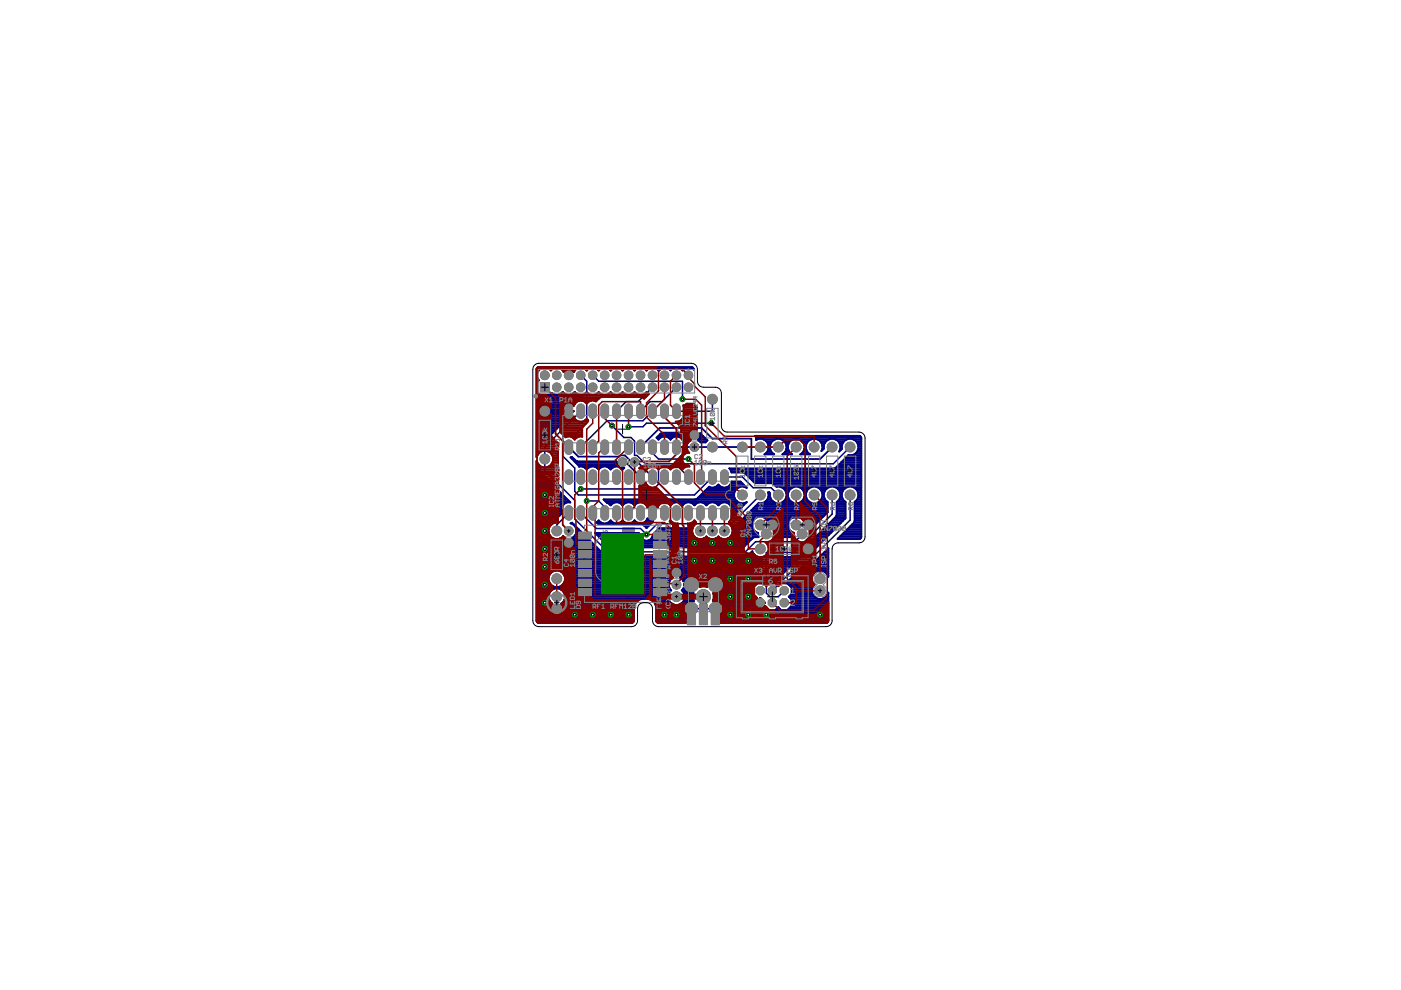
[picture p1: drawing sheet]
<svg xmlns="http://www.w3.org/2000/svg" width="297mm" height="210mm" viewBox="0 0 297 210" stroke-linecap="round" stroke-linejoin="round" font-family="sans-serif">
<g fill="#808080" stroke="#808080" stroke-width=".21">
<path d="M132 111.9h2.5v14h-2.5z"/>
<path d="M114.6 81.2h1.8v1.8h-1.8z"/>
<path d="M145.7 128.2h1.8v4.3h-1.8z"/>
<path d="M150.8 128.2h1.7v4.3h-1.7z"/>
<path d="M142.8 86a.82 .82 0 0 1 .8-.3 .82 .82 0 0 1 .7 .7v1.6a.82 .82 0 0 1-.9 .7 .82 .82 0 0 1-.8-.7v-1.6z"/>
<path d="M140.3 86a.82 .82 0 0 1 .8-.3 .82 .82 0 0 1 .6 .7v1.6a.82 .82 0 0 1-.8 .7 .82 .82 0 0 1-.8-.7v-1.6z"/>
<path d="M127.6 86a.82 .82 0 0 1 .8-.3 .82 .82 0 0 1 .6 .7v1.6a.82 .82 0 0 1-.8 .7 .82 .82 0 0 1-.8-.7v-1.6z"/>
<path d="M125 86a.82 .82 0 0 1 .9-.3 .82 .82 0 0 1 .6 .7v1.6a.82 .82 0 0 1-.8 .7 .82 .82 0 0 1-.8-.7v-1.6z"/>
<path d="M137.7 86a.82 .82 0 0 1 .9-.3 .82 .82 0 0 1 .6 .7v1.6a.82 .82 0 0 1-.8 .7 .82 .82 0 0 1-.9-.7v-1.6z"/>
<path d="M135.2 86a.82 .82 0 0 1 .8-.3 .82 .82 0 0 1 .6 .7v1.6a.82 .82 0 0 1-.8 .7 .82 .82 0 0 1-.8-.7v-1.6z"/>
<path d="M130.1 86a.82 .82 0 0 1 .8-.3 .82 .82 0 0 1 .7 .7v1.6a.82 .82 0 0 1-.9 .7 .82 .82 0 0 1-.8-.7v-1.6z"/>
<path d="M132.6 86a.82 .82 0 0 1 .9-.3 .82 .82 0 0 1 .6 .7v1.6a.82 .82 0 0 1-.8 .7 .82 .82 0 0 1-.8-.7v-1.6z"/>
<path d="M122.5 86a.82 .82 0 0 1 .8-.3 .82 .82 0 0 1 .7 .7v1.6a.82 .82 0 0 1-.9 .7 .82 .82 0 0 1-.8-.7v-1.6z"/>
<path d="M120 86a.82 .82 0 0 1 .8-.3 .82 .82 0 0 1 .6 .7v1.6a.82 .82 0 0 1-.8 .7 .82 .82 0 0 1-.8-.7v-1.6z"/>
<path d="M120 93.6a.82 .82 0 0 1 .8-.3 .82 .82 0 0 1 .6 .7v1.6a.82 .82 0 0 1-.8 .7 .82 .82 0 0 1-.8-.7v-1.6z"/>
<path d="M122.5 93.6a.82 .82 0 0 1 .8-.3 .82 .82 0 0 1 .7 .7v1.6a.82 .82 0 0 1-.9 .7 .82 .82 0 0 1-.8-.7v-1.6z"/>
<path d="M125 93.6a.82 .82 0 0 1 .9-.3 .82 .82 0 0 1 .6 .7v1.6a.82 .82 0 0 1-.8 .7 .82 .82 0 0 1-.8-.7v-1.6z"/>
<path d="M127.6 93.6a.82 .82 0 0 1 .8-.3 .82 .82 0 0 1 .6 .7v1.6a.82 .82 0 0 1-.8 .7 .82 .82 0 0 1-.8-.7v-1.6z"/>
<path d="M130.1 93.6a.82 .82 0 0 1 .8-.3 .82 .82 0 0 1 .7 .7v1.6a.82 .82 0 0 1-.9 .7 .82 .82 0 0 1-.8-.7v-1.6z"/>
<path d="M132.6 93.6a.82 .82 0 0 1 .9-.3 .82 .82 0 0 1 .6 .7v1.6a.82 .82 0 0 1-.8 .7 .82 .82 0 0 1-.8-.7v-1.6z"/>
<path d="M135.2 93.6a.82 .82 0 0 1 .8-.3 .82 .82 0 0 1 .6 .7v1.6a.82 .82 0 0 1-.8 .7 .82 .82 0 0 1-.8-.7v-1.6z"/>
<path d="M137.7 93.6a.82 .82 0 0 1 .9-.3 .82 .82 0 0 1 .6 .7v1.6a.82 .82 0 0 1-.8 .7 .82 .82 0 0 1-.9-.7v-1.6z"/>
<path d="M140.3 93.6a.82 .82 0 0 1 .8-.3 .82 .82 0 0 1 .6 .7v1.6a.82 .82 0 0 1-.8 .7 .82 .82 0 0 1-.8-.7v-1.6z"/>
<path d="M142.8 93.6a.82 .82 0 0 1 .8-.3 .82 .82 0 0 1 .7 .7v1.6a.82 .82 0 0 1-.9 .7 .82 .82 0 0 1-.8-.7v-1.6z"/>
<path d="M153 99.9a.82 .82 0 0 1 .8-.2 .82 .82 0 0 1 .6 .6v1.7a.82 .82 0 0 1-.8 .7 .82 .82 0 0 1-.8-.7v-1.7z"/>
<path d="M150.4 99.9a.82 .82 0 0 1 .9-.2 .82 .82 0 0 1 .6 .6v1.7a.82 .82 0 0 1-.8 .7 .82 .82 0 0 1-.9-.7v-1.7z"/>
<path d="M137.7 99.9a.82 .82 0 0 1 .9-.2 .82 .82 0 0 1 .6 .6v1.7a.82 .82 0 0 1-.8 .7 .82 .82 0 0 1-.9-.7v-1.7z"/>
<path d="M135.2 99.9a.82 .82 0 0 1 .8-.2 .82 .82 0 0 1 .6 .6v1.7a.82 .82 0 0 1-.8 .7 .82 .82 0 0 1-.8-.7v-1.7z"/>
<path d="M147.9 99.9a.82 .82 0 0 1 .8-.2 .82 .82 0 0 1 .6 .6v1.7a.82 .82 0 0 1-.8 .7 .82 .82 0 0 1-.8-.7v-1.7z"/>
<path d="M145.3 99.9a.82 .82 0 0 1 .9-.2 .82 .82 0 0 1 .6 .6v1.7a.82 .82 0 0 1-.8 .7 .82 .82 0 0 1-.8-.7v-1.7z"/>
<path d="M140.3 99.9a.82 .82 0 0 1 .8-.2 .82 .82 0 0 1 .6 .6v1.7a.82 .82 0 0 1-.8 .7 .82 .82 0 0 1-.8-.7v-1.7z"/>
<path d="M142.8 99.9a.82 .82 0 0 1 .8-.2 .82 .82 0 0 1 .7 .6v1.7a.82 .82 0 0 1-.9 .7 .82 .82 0 0 1-.8-.7v-1.7z"/>
<path d="M132.6 99.9a.82 .82 0 0 1 .9-.2 .82 .82 0 0 1 .6 .6v1.7a.82 .82 0 0 1-.8 .7 .82 .82 0 0 1-.8-.7v-1.7z"/>
<path d="M130.1 99.9a.82 .82 0 0 1 .8-.2 .82 .82 0 0 1 .7 .6v1.7a.82 .82 0 0 1-.9 .7 .82 .82 0 0 1-.8-.7v-1.7z"/>
<path d="M127.6 99.9a.82 .82 0 0 1 .8-.2 .82 .82 0 0 1 .6 .6v1.7a.82 .82 0 0 1-.8 .7 .82 .82 0 0 1-.8-.7v-1.7z"/>
<path d="M125 99.9a.82 .82 0 0 1 .9-.2 .82 .82 0 0 1 .6 .6v1.7a.82 .82 0 0 1-.8 .7 .82 .82 0 0 1-.8-.7v-1.7z"/>
<path d="M122.5 99.9a.82 .82 0 0 1 .8-.2 .82 .82 0 0 1 .7 .6v1.7a.82 .82 0 0 1-.9 .7 .82 .82 0 0 1-.8-.7v-1.7z"/>
<path d="M120 99.9a.82 .82 0 0 1 .8-.2 .82 .82 0 0 1 .6 .6v1.7a.82 .82 0 0 1-.8 .7 .82 .82 0 0 1-.8-.7v-1.7z"/>
<path d="M120 107.5a.82 .82 0 0 1 .8-.3 .82 .82 0 0 1 .6 .7v1.7a.82 .82 0 0 1-.8 .7 .82 .82 0 0 1-.8-.7v-1.7z"/>
<path d="M122.5 107.5a.82 .82 0 0 1 .8-.3 .82 .82 0 0 1 .7 .7v1.7a.82 .82 0 0 1-.9 .7 .82 .82 0 0 1-.8-.7v-1.7z"/>
<path d="M125 107.5a.82 .82 0 0 1 .9-.3 .82 .82 0 0 1 .6 .7v1.7a.82 .82 0 0 1-.8 .7 .82 .82 0 0 1-.8-.7v-1.7z"/>
<path d="M127.6 107.5a.82 .82 0 0 1 .8-.3 .82 .82 0 0 1 .6 .7v1.7a.82 .82 0 0 1-.8 .7 .82 .82 0 0 1-.8-.7v-1.7z"/>
<path d="M130.1 107.5a.82 .82 0 0 1 .8-.3 .82 .82 0 0 1 .7 .7v1.7a.82 .82 0 0 1-.9 .7 .82 .82 0 0 1-.8-.7v-1.7z"/>
<path d="M132.6 107.5a.82 .82 0 0 1 .9-.3 .82 .82 0 0 1 .6 .7v1.7a.82 .82 0 0 1-.8 .7 .82 .82 0 0 1-.8-.7v-1.7z"/>
<path d="M135.2 107.5a.82 .82 0 0 1 .8-.3 .82 .82 0 0 1 .6 .7v1.7a.82 .82 0 0 1-.8 .7 .82 .82 0 0 1-.8-.7v-1.7z"/>
<path d="M137.7 107.5a.82 .82 0 0 1 .9-.3 .82 .82 0 0 1 .6 .7v1.7a.82 .82 0 0 1-.8 .7 .82 .82 0 0 1-.9-.7v-1.7z"/>
<path d="M140.3 107.5a.82 .82 0 0 1 .8-.3 .82 .82 0 0 1 .6 .7v1.7a.82 .82 0 0 1-.8 .7 .82 .82 0 0 1-.8-.7v-1.7z"/>
<path d="M142.8 107.5a.82 .82 0 0 1 .8-.3 .82 .82 0 0 1 .7 .7v1.7a.82 .82 0 0 1-.9 .7 .82 .82 0 0 1-.8-.7v-1.7z"/>
<path d="M145.3 107.5a.82 .82 0 0 1 .9-.3 .82 .82 0 0 1 .6 .7v1.7a.82 .82 0 0 1-.8 .7 .82 .82 0 0 1-.8-.7v-1.7z"/>
<path d="M147.9 107.5a.82 .82 0 0 1 .8-.3 .82 .82 0 0 1 .6 .7v1.7a.82 .82 0 0 1-.8 .7 .82 .82 0 0 1-.8-.7v-1.7z"/>
<path d="M150.4 107.5a.82 .82 0 0 1 .9-.3 .82 .82 0 0 1 .6 .7v1.7a.82 .82 0 0 1-.8 .7 .82 .82 0 0 1-.9-.7v-1.7z"/>
<path d="M153 107.5a.82 .82 0 0 1 .8-.3 .82 .82 0 0 1 .6 .7v1.7a.82 .82 0 0 1-.8 .7 .82 .82 0 0 1-.8-.7v-1.7z"/>
<circle cx="146.6" cy="129.1" r="1.38"/>
<circle cx="151.7" cy="129.1" r="1.38"/>
<circle cx="166.3" cy="125.2" r=".94"/>
<circle cx="166.3" cy="127.8" r=".94"/>
<circle cx="163.7" cy="125.2" r=".94"/>
<circle cx="163.7" cy="127.8" r=".94"/>
<circle cx="161.2" cy="125.2" r=".94"/>
<circle cx="161.2" cy="127.8" r=".94"/>
</g>
<g fill="none" stroke="#808080" stroke-width=".21">
<path d="M127.9 118.1v.6l.6-.6 .3 .2-.2 .4M127.9 115.8v.6l.6-.6 .3 .1-.2 .5M127.9 112.5v.6l.6-.6 .3 .1-.2 .5M127.9 114.4l.1 .1zM127.9 116.7l.1 .1zM127.9 117.2v.6l.6-.6 .3 .1-.2 .5M128.3 114.9v.5l.5-.4h-.9M128.3 120v.4l.2 .2 .3-.2-.2-.4h-.6l-.1 .1 .1 .5M128.3 113.5v.5l.5-.4h-.9M128.3 114.4l.2 .1zM128.3 116.7l.2 .1zM129.3 116.9v.8"/>
<path d="M129.5 114.6h1.2v-.6l-.2-.2h-.4l-.2 .2v.6M129.5 118.3l.2-.2 .4 .2 .4-.2 .2 .2v.6h-1.2zM129.5 119.3v.7l.8-.7 .4 .2v.3l-.2 .2M129.5 116.1v.4M129.5 116.3h1.2M130.1 118.3v.6M130.5 115l.2 .2v.3l-.2 .2-.4-.2v-.3l-.2-.2-.4 .2v.3l.2 .2M130.7 116.1v.4M127.9 122.8v.6M127.9 126.5v.6M127.9 128.4v.6l.6-.6 .3 .1-.2 .5M127.9 126.8h.9l-.3 .3"/>
<path d="M127.9 123.1h.9l-.3 .3M128.3 125.8l-.1-.2-.3 .2 .1 .4M128.3 125.8l.2-.2 .3 .2-.2 .4M128.3 121.9v.5M128.3 124.7v.5M128.3 125.8v.1M128.6 120.9h-.6l-.1 .2 .1 .4M128.6 120.9l-.6 .6M128.6 123.7h-.6l-.1 .2 .1 .4M128.6 127.5h-.6l-.1 .1 .1 .5M128.6 120.9l.2 .5-.2 .1h-.6M128.6 123.7l.2 .5-.2 .1h-.6"/>
<path d="M128.6 127.5l.2 .4-.2 .2h-.6M128.6 127.5l-.6 .6M128.6 123.7l-.6 .6M129.3 125.1v.8M129.5 129h1.2v-.6l-.2-.2h-.4l-.2 .2v.6M129.5 127.8h1.2v-.5l-.2-.2h-.4l-.2 .2v.5M129.5 126.4h.8v.2M129.5 124.7h1.2v-.6l-.2-.1h-.4l-.2 .1v.6M129.5 128.2l.4 .4M129.5 120.4v.8M129.5 126.3v.3M129.5 124l.4 .3"/>
<path d="M129.5 121.6h1.2l-.4 .4 .4 .4h-1.2M129.5 120.8h1.2l-.4 .4M130.1 123.1v.4M130.7 126.4h.2M130.7 122.8v.7h-1.2M132.7 126.4h.2v.2h-.2zM133.3 126.4h.2v.2h-.2zM133.6 128.2l.2 .2v.4l-.2 .2-.3-.2v-.4l-.2-.2-.4 .2v.4l.2 .2M133.8 127.1h-1.1l1.1 .7h-1.1"/>
</g>
<g fill="#808080" stroke="#808080" stroke-width=".21">
<circle cx="115.5" cy="79.6" r=".93"/>
<circle cx="118" cy="82.1" r=".91"/>
<circle cx="118" cy="79.6" r=".91"/>
<circle cx="120.6" cy="82.1" r=".91"/>
<circle cx="120.6" cy="79.6" r=".93"/>
<circle cx="123.1" cy="82.1" r=".91"/>
<circle cx="123.1" cy="79.6" r=".91"/>
<circle cx="125.7" cy="82.1" r=".91"/>
<circle cx="125.7" cy="79.6" r=".91"/>
<circle cx="128.2" cy="82.1" r=".91"/>
<circle cx="128.2" cy="79.6" r=".91"/>
<circle cx="130.7" cy="82.1" r=".91"/>
<circle cx="130.7" cy="79.6" r=".91"/>
<circle cx="133.3" cy="82.1" r=".91"/>
<circle cx="133.3" cy="79.6" r=".91"/>
<circle cx="135.8" cy="82.1" r=".91"/>
<circle cx="135.8" cy="79.6" r=".91"/>
<circle cx="138.3" cy="82.1" r=".91"/>
<circle cx="138.3" cy="79.6" r=".91"/>
<circle cx="140.9" cy="82.1" r=".91"/>
<circle cx="140.9" cy="79.6" r=".91"/>
<circle cx="143.4" cy="82.1" r=".91"/>
<circle cx="143.4" cy="79.6" r=".91"/>
<circle cx="146" cy="82.1" r=".91"/>
<circle cx="146" cy="79.6" r=".91"/>
<circle cx="146.6" cy="124" r="1.5"/>
<circle cx="151.7" cy="124" r="1.5"/>
<circle cx="149.1" cy="126.5" r="1.5"/>
<circle cx="143.4" cy="124" r=".93"/>
<circle cx="143.4" cy="121.4" r=".93"/>
<circle cx="161.2" cy="111.3" r="1.04"/>
<circle cx="162.5" cy="113.2" r="1.04"/>
<circle cx="163.7" cy="111.3" r="1.04"/>
<circle cx="171.3" cy="116.4" r="1.04"/>
<circle cx="161.2" cy="116.4" r="1.04"/>
<circle cx="165" cy="104.9" r="1.04"/>
<circle cx="165" cy="94.8" r="1.04"/>
<circle cx="151" cy="84.6" r="1.04"/>
<circle cx="151" cy="94.8" r="1.04"/>
<circle cx="157.4" cy="104.9" r="1.04"/>
<circle cx="157.4" cy="94.8" r="1.04"/>
<circle cx="168.8" cy="111.3" r="1.04"/>
<circle cx="170.1" cy="113.2" r="1.04"/>
<circle cx="171.3" cy="111.3" r="1.04"/>
<circle cx="115.5" cy="87.2" r="1.04"/>
<circle cx="115.5" cy="97.3" r="1.04"/>
<circle cx="168.8" cy="104.9" r="1.04"/>
<circle cx="168.8" cy="94.8" r="1.04"/>
<circle cx="173.9" cy="125.2" r="1.04"/>
<circle cx="173.9" cy="122.7" r="1.04"/>
<circle cx="176.4" cy="94.8" r="1.04"/>
<circle cx="176.4" cy="104.9" r="1.04"/>
<circle cx="180.2" cy="94.8" r="1.04"/>
<circle cx="180.2" cy="104.9" r="1.04"/>
<circle cx="172.6" cy="104.9" r="1.04"/>
<circle cx="172.6" cy="94.8" r="1.04"/>
<circle cx="143.4" cy="126.5" r="1.04"/>
<circle cx="120.6" cy="112.6" r=".93"/>
<circle cx="120.6" cy="115.1" r=".93"/>
<circle cx="134.5" cy="98" r=".93"/>
<circle cx="132" cy="98" r=".93"/>
<circle cx="147.2" cy="94.8" r=".93"/>
<circle cx="147.2" cy="92.2" r=".93"/>
<circle cx="118" cy="129.1" r="1.04"/>
<circle cx="118" cy="126.5" r="1.04"/>
<circle cx="118" cy="122.7" r="1.04"/>
<circle cx="118" cy="112.6" r="1.04"/>
<circle cx="148.5" cy="112.6" r="1.04"/>
<circle cx="153.6" cy="112.6" r="1.04"/>
<circle cx="151" cy="112.6" r="1.04"/>
<circle cx="161.2" cy="104.9" r="1.04"/>
<circle cx="161.2" cy="94.8" r="1.04"/>
</g>
<g fill="#000080" stroke="#000080" stroke-width=".21">
<path d="M145.8 128.3h1.6v4.1h-1.6z"/>
<path d="M150.9 128.3h1.5v4.1h-1.5z"/>
</g>
<path d="M115.5 87.2h5.1M120.6 94.8l2 2h8.6l.3-.2h1l1.3 1.2h.7v.3h.8l3 3M132 98v.1h.8l3 3M135.8 94.8l4.1-4.1h8.9l2.2 2.3h8.3v4.3h14.6l2.5-2.5M143.4 94.8h14M120.6 115.1l6.3 6.3h16.5l2.6 2.6h.6M163.7 111.3l1.5-1.5h4.6l1.5 1.5M146.7 129.1v1.2h-.1M151.8 129.1l-.1 1.2M161.2 127.8l-1.3 1.3h-13.3" fill="none" stroke="#000080" stroke-width=".38"/>
<g fill="none" stroke="#000080" stroke-width=".42">
<path d="M113.8 79.7h.1M113.8 79.3h.1M113.8 79h.2M113.8 78.6h.4M113.8 78.2l.4-.4h32.4l.4 .4M113.8 78.2v18.7l.2-.6 .5-.5v-1.2l.2-.3 5.3-5.4-.4-.4-.2-.5v-1.8l.3-.5M113.8 78.2h.7M116.5 78.2h.6M119 78.2h3.2M119.4 78.6h.3M120.5 79.3h.1M120.5 79h.1"/>
<path d="M120.5 78.6h.1M121.4 78.6h.4M124.1 78.2h.6M126.6 78.2h.7M129.1 78.2h.7M131.7 78.2h.6M134.2 78.2h.7M136.7 78.2h.7M139.3 78.2h.7M141.8 78.2h.7M144.4 78.2h.6M146.9 78.2h.1"/>
<path d="M147 78.2l.1 .2a1.61 1.61 0 0 0-2.4 .1 1.6 1.6 0 0 0-2.5 0 1.6 1.6 0 0 0-2.6 0 1.6 1.6 0 0 0-2.5 0 1.6 1.6 0 0 0-2.6 0 1.6 1.6 0 0 0-2.5 0 1.58 1.58 0 0 0-2.5 0 1.6 1.6 0 0 0-2.6 0 1.6 1.6 0 0 0-2.5 0 1.61 1.61 0 0 0-2.7 .3l-.6-.4-.5-.1v1.2l-.1-1.2-.4 .1-.6 .4a1.61 1.61 0 0 0-2.7-.3 1.66 1.66 0 0 0-2.4-.2 1.66 1.66 0 0 0-.2 2.3l-.2 .2M113.8 96.5h.1M113.8 92.4h2.7M113.8 87.2h7.8M113.8 84.9h9.6M113.8 99.9h.7M113.8 99.5h.7M113.8 99.2h.7M113.8 98.8h.7M113.8 98.4h.3M113.8 98h.1M113.8 96.2h.4"/>
<path d="M113.8 95.8h.7M113.8 95.4h.7M113.8 95.1h.7M113.8 94.7h.7M113.8 94.3h.9M113.8 93.9h1.2M113.8 93.6h1.6M113.8 93.2h2M113.8 92.8h2.3M113.8 92.1h3.1M113.8 91.7h3.4M113.8 91.3h3.8"/>
<path d="M113.8 90.9h4.2M113.8 90.6h4.6M113.8 90.2h4.9M113.8 89.8h5.3M113.8 89.4h5.7M113.8 89.1h6.1M113.8 88.7h5.9M113.8 88.3h.9M113.8 87.9h.5M113.8 87.6h.4M113.8 86.8h.4M113.8 86.4h.5"/>
<path d="M113.8 86.1h.9M113.8 85.7h5.9M113.8 85.3h6.6M113.8 84.6h9.6M113.8 84.2h9.6M113.8 83.8h9.6M113.8 83.4h.3M113.8 83.1h.1M113.8 82.7h.1M113.8 82.3h.1M113.8 82h.1M113.8 81.6h.1"/>
<path d="M113.8 81.2h.1M113.8 80.8h.2M113.8 80.5h.3M113.8 80.1h.1M113.9 83.1l.1 .3 .5 .3h2l.5-.3a1.58 1.58 0 0 0 2.3-.3 1.6 1.6 0 0 0 2.6 0l.3 .4 .6 .2h.6v1.2M114 80.8l-.1 2.3M114.1 87.2h2.8M114.2 86.8a1.4 1.4 0 0 0 1.3 1.8 1.4 1.4 0 0 0 1.4-1.8M114.3 86.4a1.39 1.39 0 0 1 2.4 0M114.3 86.4l-.1 .4M114.5 99.9v-1.1l-.5-.5-.2-.6 .1 34.1 .3 .3h19.7l.5-.4v-3l.3-.8M114.5 99.9l.2 .4"/>
<path d="M115.5 85.8v2.8M115.5 88.3h.1M115.5 87.9h.1M115.5 87.6h.1M115.5 86.8h.1M115.5 86.4h.1M115.5 86.1h.1M116.3 88.3h3.2M116.4 86.1h3.1M116.7 87.9h2.7M116.7 86.4l.2 .4M116.7 86.4h2.7"/>
<path d="M116.8 87.6h2.6M116.9 86.8h2.5M116.9 83.4h.2M119 83.4h.6M120.6 85.3v3M120.6 88.3v.1M120.6 88.3h.1M120.6 87.9h.1M120.6 87.6h.1M120.6 86.8h.1M120.6 86.4h.1M120.6 86.1h.1"/>
<path d="M120.6 85.7h.1M120.6 85.3h.1M120.8 85.3h1.3M121.1 96.9h.2M121.3 97.3h.4M121.5 85.7h.3M121.5 83.4h.7M121.6 87.2h.1M121.7 97.7h.3M121.8 97.4l-.6-.5-.2 .1 1.8 1.9a1.52 1.52 0 0 1 1.6 .6 1.54 1.54 0 0 1 2.5 0 1.54 1.54 0 0 1 2.6 0 1.47 1.47 0 0 1 1.7-.5l-.2-.2M121.8 97.4h.1M121.8 97.4l.2 .3"/>
<path d="M122 98h8.7M122 97.7l.4 .1h8.3v.3M122.4 98.4h8.4M122.7 98.8h8.3M122.8 84.9l-.5 .3-.6 .8a1.16 1.16 0 0 0-2-.3M123.4 84.9v.1M124 99.2h.8M126.6 99.2h.7M129.1 99.2h.7M130.7 98h1.3M130.7 98.1l.1 .3M130.8 98.4l.2 .4"/>
<path d="M131.7 99.2h.7l-.4 .3zM132 98v1.3M132 99.2h.1M132 98.8h.1M132 98.4h.1M132 98h.1M139.2 92.8h.8M139.6 92.4h6.4M139.6 93.2l-.4-.4 1.1-1.1h5.8a1.27 1.27 0 0 0 .4 1.6l-.6 .5h-1M139.6 93.2h.1M140 92.1h6M140 92.8a1.54 1.54 0 0 1 2.2 .4"/>
<path d="M140 92.8l-.4 .4M141.8 92.8h.8M142.1 93.2h.1M142.6 92.8a1.56 1.56 0 0 1 2.3 1M142.6 92.8l-.4 .4M144.3 92.8h1.8M144.7 93.2h1.6M144.9 93.6h1.3M144.9 93.8h.1M145.9 92.2h2.6M147.2 92.2v.1M148.1 93.2h1.7"/>
<path d="M148.3 93.6h1.5M148.4 92.8h1M148.4 91.8l1.6 1.6-.4 .4h-1.1l-.5-.5a1.27 1.27 0 0 0 .4-1.5zM148.5 92.4h.5M148.5 92.1h.2M154.9 99.5h27.7M154.9 99.6l.2 .6h2.5l.3 .1 2.2 2.1h3.6l.9 .8M155 99.9h27.6M160.1 92.4v.1M160.1 92.4l22.3 .1M160.1 92.5l.2 .3M160.3 92.8v.5a1.78 1.78 0 0 1 2.2 .3 1.78 1.78 0 0 1 .2 2.2"/>
<path d="M160.3 93.2h.2M160.3 92.8h22.3M161.9 93.2h2.4M162.3 96.2h1.6M162.4 93.6h1.4M162.7 95.8h.8M162.7 95.8l-.6 .5h2l-.6-.5M162.7 93.9h.8M162.8 95.4h.6M162.9 94.3h.4M162.9 95.1h.4M162.9 94.7h.4"/>
<path d="M163.5 95.8a1.79 1.79 0 0 1 1.5-2.8 1.79 1.79 0 0 1 1.5 2.8M165.7 93.2h2.4M166.1 96.2h1.6M166.2 93.6h1.4M166.5 95.8h.8M166.5 95.8l-.6 .5h2l-.6-.5M166.5 93.9h.8M166.6 95.4h.6M166.7 94.3h.4M166.8 95.1h.3M166.8 94.7h.3M167.3 95.8a1.79 1.79 0 0 1 1.5-2.8 1.79 1.79 0 0 1 1.5 2.8"/>
<path d="M169.5 93.2h2.4M169.9 96.2h1.6M170.1 93.6h1.3M170.3 95.8h.9M170.3 95.8l-.6 .5h2l-.6-.5M170.3 93.9h.8M170.5 95.4h.5M170.5 94.3h.4M170.6 95.1h.3M170.6 94.7h.3M171.1 95.8a1.77 1.77 0 0 1 1.4-2.8 1.77 1.77 0 0 1 1.7 2.6l.5-.5a1.78 1.78 0 0 1 2-2.1 1.78 1.78 0 0 1 1.2 2.7l.6-.5a1.78 1.78 0 0 1 2.1-2.2 1.78 1.78 0 0 1 1.1 2.8M173.3 93.2h2.4"/>
<path d="M173.9 93.6h1.3M174.2 93.9h.7M174.2 95.4h.2M174.3 94.3h.4M174.4 95.1h.3M174.4 94.7h.3M177.1 93.2h2.4M177.2 99.2h5.4M177.6 98.8h5M177.7 93.6h1.3M178 98.4h4.6M178 93.9h.7"/>
<path d="M178.1 95.4h.1M178.1 94.3h.4M178.2 95.1h.3M178.2 94.7h.3M178.4 98h4.2M178.7 97.7h3.9M179.1 97.3h3.5M179.5 96.9h3.1M180.9 93.2h1.7M181.3 96.2h1.3M181.5 93.6h1.1M181.7 95.8h.9"/>
<path d="M181.7 95.8l-.5 .5-.6 .2M181.8 93.9h.8M181.9 95.4h.7M181.9 94.3h.7M182 95.1h.6M182 94.7h.6M182.4 92.5h.1M182.4 92.5l.2 .3M182.6 92.8v21l-.4 .5h-4.6l3.5-3.5 .1-.3v-4.1a1.79 1.79 0 0 0 .4-2.6 1.79 1.79 0 0 0-2.7 0 1.79 1.79 0 0 0 .4 2.6v3.5l-6.6 6.5M182.6 96.5h-2.7l-2.7 2.7-.3 .1h-22.3l.3 .3M113.8 105.9h6.5M113.8 104.4h5"/>
<path d="M113.8 116.4h13.1M113.8 116h5.9M113.8 113h2.5M113.8 119.8h47.7M113.8 119.4h47.7M113.8 119h47.7M113.8 118.6h47.7M113.8 118.3h47.7M113.8 117.9h14.7M113.8 117.5h14.2M113.8 117.1h13.8M113.8 116.8h13.4"/>
<path d="M113.8 115.6h5.6M113.8 115.3h5.5M113.8 114.9h5.5M113.8 114.5h5.6M113.8 114.2h3.5M113.8 113.8h3M113.8 113.4h2.7M113.8 112.6h2.5M113.8 112.3h2.5M113.8 111.9h2.6M113.8 111.5h2.8M113.8 111.1h3.2"/>
<path d="M113.8 110.8h3.4M113.8 110.4h3.8M113.8 110h4.1M113.8 109.6h4.5M113.8 109.3h4.9M113.8 108.9h5.3M113.8 108.5h5.3M113.8 108.2h5.3M113.8 107.8h5.3M113.8 107.4h5.4M113.8 107h5.6M113.8 106.7h6.1"/>
<path d="M113.8 106.3h6.9M113.8 105.5h6.1M113.8 105.2h5.8M113.8 104.8h5.4M113.8 104h4.6M113.8 103.7h4.3M113.8 103.3h3.9M113.8 102.9h3.5M113.8 102.5h3.1M113.8 102.2h2.8M113.8 101.8h2.4M113.8 101.4h2"/>
<path d="M113.8 101h1.6M113.8 100.7h1.3M113.8 100.3h.9M114.7 100.3l6.2 6.2M118.8 114.2h.9M119.1 108.9l-1.9 1.8-.1 .4a1.77 1.77 0 0 0-.4 2.6 1.77 1.77 0 0 0 2.7 0l.5 .3a1.29 1.29 0 0 0-.6 1.4 1.29 1.29 0 0 0 1.2 1M119.1 107.7v1.2M119.3 115.1h2.6M119.3 113.8h.2M120.6 116h.1M120.6 115.1v1.3M120.6 115.6h.1"/>
<path d="M120.6 115.3h.1M120.7 116.4a1.29 1.29 0 0 0 1.1-1 1.29 1.29 0 0 0-.5-1.4 1.63 1.63 0 0 0 .9-1.6 1.63 1.63 0 0 0-1.2-1.4l.3-.2 7 7 .3 .2h29.6l.4-.2 .9-.9a1.71 1.71 0 0 0 2 1.2v5.6h-1l-.9 .9v1.3l.9 .9-.5 .5v1l.7 .7h.5v-2.2v2.2h.5l.5-.5 .9 .9h1.3l.6-.7M120.9 106.5a1.54 1.54 0 0 0-1.8 1.2M120.9 106.5h.1M121.4 114.2h3.2M121.5 111.1h.1M121.5 116h5M121.7 113.8h2.5M121.7 114.5h3.3M121.8 115.6h4.3M121.9 115.3h3.8M121.9 114.9h3.5"/>
<path d="M121.9 111.5h.1M122 113.4h1.9M122.1 111.9h.3M122.2 113h1.3M122.2 112.6h.9M122.2 112.3h.5M126.5 110.8l.4-.5a1.54 1.54 0 0 0 2.6 0 1.52 1.52 0 0 0 2.5 0 1.55 1.55 0 0 0 2.5 0 1.53 1.53 0 0 0 1.5 .7 1.53 1.53 0 0 0 1.3-1.1 1.16 1.16 0 0 0 1.1 .7l-1.3 1.4-.7-.8-.4-.1h-9.2zM126.5 110.8h.9M126.6 113.4h9.2M126.9 110.4h.1M127 113.8h8.8M127.3 114.2h8.7"/>
<path d="M127.7 114.5h8.8M128.1 114.9h30.7M128.4 106.3h27.9M128.5 115.3h29.9M128.8 115.6h29.2M128.8 106.7h1.3M129 110.8h.9M129.3 107h.3M129.4 110.4h.1M131.4 106.7h1.2M131.6 110.8h.9M131.9 107h.2"/>
<path d="M132 110.4h.1M133.9 106.7h1.3M134.1 110.8h.9M134.4 107h.3M134.5 110.4h.1M135.8 113.4a1.32 1.32 0 0 0 1.3 1.3 1.32 1.32 0 0 0 1.3-1.3M136.2 111.1h1.7M136.5 106.7h3.8M136.6 110.8h1.7M136.7 111.5h.8M136.9 107h.9M137 111.9h.1"/>
<path d="M137 110.4h.7M137.2 107.4h.2M137.2 110h.1M137.6 114.5h21.5M138.1 114.2h9.7M138.3 113.8h8.9M138.3 106.9v3.7M138.3 108.8h.1M138.3 110.4h.1M138.3 110h.1M138.3 109.6h.1M138.3 109.3h.1"/>
<path d="M138.3 108.9h.1M138.3 108.5h.1M138.3 108.2h.1M138.3 107.8h.1M138.3 107.4h.1M138.3 107h.1M138.4 113.4l1.4-1.4h7a1.75 1.75 0 0 0 .8 2.1 1.75 1.75 0 0 0 2.2-.3M138.4 113.4h8.6M138.7 113h8.1M138.9 107h.8M139.1 112.6h7.6M139.3 107.4h.2"/>
<path d="M139.5 112.3h7.2M141.5 106.7h1.3M142 107h.3M144.1 106.7h1.2M144.6 107h.2M146.6 106.7h1.3M147.1 107h.3M147.4 105.9l.4-.1 2.5-2.6a1.49 1.49 0 0 0 2-.5 1.54 1.54 0 0 0 1.6 .7 1.54 1.54 0 0 0 1.2-1.3h1.9l1.3 1.3a1.78 1.78 0 0 0-2.7 1.5 1.78 1.78 0 0 0 2.7 1.5l-3.2 3.3M148 105.5h7.7M148.4 105.2h7.2M148.8 104.8h6.8M149.1 104.4h6.6"/>
<path d="M149.1 106.7h1.3M149.2 114.2h1.1M149.5 104h6.4M149.6 107h.3M149.8 113.8a1.7 1.7 0 0 0 2.5 0M149.8 113.8h.1M149.9 103.7h6.3M150.3 103.3h.2M151.5 103.3h1.6M151.7 106.7h1.2M151.8 114.2h1M152.1 102.9h.4"/>
<path d="M152.2 107h.2M152.3 113.8h.1M154.1 103.3h2.7M154.2 106.7h2.8M154.3 114.2h5.2M154.7 102.9h3.1M154.7 107h3M154.9 113.8h5.9M154.9 102.5h2.5M155 107.4h2.4M155.1 102.2h2M155.1 107.7v2"/>
<path d="M155.1 109.6h.1M155.1 109.3h.4M155.1 108.9h.8M155.1 108.5h1.2M155.1 108.2h1.5M155.1 107.8h1.9M155.1 113.4h5.6M155.3 113h5.4M155.3 112.6h4.8M155.3 112.3h4.4M155.5 111.9h4.1M155.9 105.9h-27.9l1.5 1.2a1.52 1.52 0 0 1 2.5 0 1.55 1.55 0 0 1 2.5 0 1.52 1.52 0 0 1 1.5-.6 1.52 1.52 0 0 1 1.3 1.1 1.17 1.17 0 0 1 1-.7 1.17 1.17 0 0 1 1.1 .7 1.53 1.53 0 0 1 1.2-1.1 1.53 1.53 0 0 1 1.6 .6 1.55 1.55 0 0 1 2.5 0 1.55 1.55 0 0 1 2.5 0 1.55 1.55 0 0 1 2.6 0 1.55 1.55 0 0 1 2.5 0 1.55 1.55 0 0 1 1.6-.6 1.55 1.55 0 0 1 1.2 1.2"/>
<path d="M156 111.5h3.4M156.4 111.1h3M156.7 110.8h2.8M157.1 110.4h2.6M157.5 110h2.5M157.8 106.7h.3M157.9 109.6h2.7M157.9 100.3h24.7M158 103.3h.2M158.2 109.3h16.6M158.3 100.7h24.3M158.4 117.9h1.9"/>
<path d="M158.6 108.9h16.6M158.7 101h23.9M158.9 117.5h1M159 108.5h16.5M159 101.4h23.6M159.3 117.1h.3M159.3 108.2h16.2M159.4 101.8h23.2M159.7 112.3a1.79 1.79 0 0 1 .5-2.5 1.79 1.79 0 0 1 2.5 .5 1.4 1.4 0 0 1 2.2 .2 1.4 1.4 0 0 1-.8 2.1M159.7 112.3l.5 .5 .5 .2M159.7 107.8h15.8M159.8 102.2h22.8"/>
<path d="M160.1 107.4h15.4M160.5 107h15M160.7 113l.1 .9-1.2 .1-2 2h-28.4l-3-3h9.2l.4 .4M161.6 106.7h3M161.8 109.6h6.4M162.3 106.3h1.6M162.4 110h.7M162.7 105.9h.8M162.9 105.5h.5M162.9 105.2h.4M162.9 104.8h.4M163.4 118.1h5.1l.3-.2 1.2-1.1a1.39 1.39 0 0 0 1.4 1l-.5 .4h-1.3l-.3 .1-5.4 5.4h-.5z"/>
<path d="M163.4 119.8h4.5M163.4 119.4h4.8M163.4 119h5.2M163.4 118.6h5.6M163.4 118.3h6.1M163.7 109.9v1.4h1.4M163.7 111.1h.1M163.7 110.8h.1M163.7 110.4h.1M163.7 110h.1M163.9 102.5h18.7M164.1 112.6l.1 .9-.1 .4h4.1l.2-.2-.1-.7"/>
<path d="M164.1 113.8h4.2M164.1 112.6h3.6M164.2 113h4.1M164.2 113.4h4.1M164.3 110h3.3M164.3 102.9h18.3M164.7 103.2a1.79 1.79 0 0 1 2.1 1.6 1.79 1.79 0 0 1-1.9 1.9 1.79 1.79 0 0 1-1.6-2.1l-.4-.2a1.73 1.73 0 0 1-2.1 2.3l-5.1 5.1-.5 .2a1.74 1.74 0 0 1-.7 2.1 1.74 1.74 0 0 1-2.2-.3M164.7 103.2h-.1M164.7 112.3h2.6M164.8 110.4h2.5M165 111.9h2.2M165 110.8h2.1"/>
<path d="M165.1 111.5h2M165.1 111.1h2M165.4 106.7h3M165.6 103.3h2.6M166.1 106.3h1.6M166.2 103.7h1.4M166.5 105.9h.8M166.5 104h.8M166.7 105.5h.5M166.7 104.4h.4M166.8 105.2h.3M166.8 104.8h.3"/>
<path d="M167.3 112.3l.5 .5 .5 .2M168.9 117.9h2.4M169.2 106.7h3M169.3 117.5h1.3M169.4 103.3h2.6M169.4 109.6h5M169.7 117.1h.5M169.9 106.3h1.6M170 103.7h1.4M170 110h.8M170.3 105.9h.8M170.3 104h.8"/>
<path d="M170.5 105.5h.5M170.5 104.4h.4M170.6 105.2h.3M170.6 104.8h.3M171.3 117.5h.1M171.3 117.1h.1M171.3 116.8h.1M171.3 109.9v1.4h1.4M171.3 111.1h.1M171.3 110.8h.1M171.3 110.4h.1M171.3 110h.1"/>
<path d="M171.9 114.9h2.3M172 110h2M172.1 119.8h3.5M172.2 115.3h1.7M172.3 114.5h2.3M172.4 110.4a1.4 1.4 0 0 0-2.1-.1 1.79 1.79 0 0 0-2.5-.5 1.79 1.79 0 0 0-.5 2.5M172.4 110.4l.3 .9M172.4 110.4h1.3M172.5 119.4h3.1M172.6 115.6l.1 .8M172.6 115.6h.9M172.7 114.2h2.3"/>
<path d="M172.7 110.8h.6M172.7 116h.4M172.7 116.4h-1.3v1.4M172.7 111.1h.2M172.8 116.4h-1.5v1.4M172.9 119h2.7M173 113.8h2.4M173.1 106.7h2.4M173.2 103.3h2.7M173.2 118.6h2.4M173.4 113.4h2.3M173.6 118.3h2"/>
<path d="M173.8 106.3h1.5M173.8 113h2.3M173.8 103.7h1.4M174 117.9h1.6M174.1 105.9h.8M174.1 112.6h2.4M174.1 104h.8M174.3 105.5h.5M174.3 104.4h.5M174.3 117.5h1.3M174.4 105.2h.3M174.4 104.8h.3"/>
<path d="M174.5 112.3h2.4M174.7 117.1h.9M174.9 111.9h2.3M175.1 116.8h.5M175.3 111.5h2.3M175.4 106.4a1.79 1.79 0 0 1-.3-2.6 1.79 1.79 0 0 1 2.7 0 1.79 1.79 0 0 1-.4 2.6v2.8l-.2 .4-5.4 5.4 .8 .6M175.4 106.4h.1M175.5 116.4h.1M175.5 106.4v2.2l-2.8 2.7M175.6 111.1h2.4M176 110.8h2.4M176.4 110.4h2.4"/>
<path d="M176.8 110h2.3M177 103.3h2.7M177.1 109.6h2.2M177.4 109.3h1.9M177.4 108.9h1.9M177.4 108.5h1.9M177.4 108.2h1.9M177.4 107.8h1.9M177.4 107.4h1.9M177.4 107h1.9M177.4 106.7h1.9M177.6 106.3h1.5"/>
<path d="M177.6 103.7h1.4M177.7 114.2h4.8M177.9 105.9h.8M177.9 104h.8M178.1 105.5h.5M178.1 104.4h.5M178.1 113.8h4.5M178.2 105.2h.3M178.2 104.8h.3M178.5 113.4h4.1M178.9 113h3.7M179.2 112.6h3.4"/>
<path d="M179.6 112.3h3M180 111.9h2.6M180.3 111.5h2.3M180.7 111.1h1.9M180.8 103.3h1.8M181.1 110.8h1.5M181.2 110.4h1.4M181.2 110h1.4M181.2 109.6h1.4M181.2 109.3h1.4M181.2 108.9h1.4M181.2 108.5h1.4"/>
<path d="M181.2 108.2h1.4M181.2 107.8h1.4M181.2 107.4h1.4M181.2 107h1.4M181.2 106.7h1.4M181.4 106.3h1.2M181.4 103.7h1.2M181.7 105.9h.9M181.8 104h.8M181.9 105.5h.7M181.9 104.4h.7M182 105.2h.6"/>
<path d="M182 104.8h.6M113.8 120.1h47.7M113.8 131.4h20.6M113.8 131h20.6M113.8 130.6h20.6M113.8 130.2h3.5M113.8 129.9h3.1M113.8 129.5h2.9M113.8 129.1h2.8M113.8 128.7h2.9M113.8 128.4h3M113.8 128h3.3"/>
<path d="M113.8 127.6h2.9M113.8 127.3h2.7M113.8 126.9h2.5M113.8 126.5h2.5M113.8 126.1h2.5M113.8 125.8h2.7M113.8 125.4h2.9M113.8 125h3.3M113.8 124.6h28.1M113.8 124.2h3.4M113.8 123.9h2.9M113.8 123.5h2.7"/>
<path d="M113.8 123.1h2.5M113.8 122.7h2.5M113.8 122.4h2.5M113.8 122h2.6M113.8 121.6h2.8M113.8 121.3h3.2M113.8 120.9h28.5M113.8 120.5h28.8M113.8 131.7h20.5M116.3 122.4a1.79 1.79 0 0 1 1.7-1.5 1.79 1.79 0 0 1 1.8 1.5M116.3 122.4a1.79 1.79 0 0 0 1.7 2.1 1.79 1.79 0 0 0 1.8-2.1M116.3 126.2v.7"/>
<path d="M116.3 126.2a1.79 1.79 0 0 1 1.7-1.5 1.79 1.79 0 0 1 1.8 1.5M116.3 126.9l.3 .6 .5 .5M116.6 129.1h2.8M117.1 128a1.4 1.4 0 0 0 .5 2.4 1.4 1.4 0 0 0 1.8-1.7M118 129.1v1.4M118 130.2h.1M118 129.9h.1M118 129.5h.1M118 129.1h.1M118.8 130.2h15.6M118.9 124.2h22.9M119 125h23.1"/>
<path d="M119 128l.4 .7M119 128h15.6M119.1 121.3h23.1M119.2 129.9h15.2M119.3 128.4h15.2M119.4 129.5h15M119.4 123.9h22.4M119.4 125.4h22.7M119.4 128.7h15M119.4 127.6h15.5M119.4 129.1h15M119.4 121.6h22.8"/>
<path d="M119.6 125.8h22.3M119.6 123.5h22.3M119.6 127.3h15.8M119.7 122h22.6M119.8 123.1h22.2M119.8 126.9h21.9M119.8 126.1h21.9M119.8 126.2v.7M119.8 126.9l-.3 .6-.5 .5M119.8 126.5h21.9M119.8 122.7h22.5M119.8 122.4h22.8"/>
<path d="M134.7 127.9h.1M135.3 127.3l.7-.3h1.5l.8 .3M135.3 127.3h.1M135.3 127.3l-.6 .6M138.2 127.3h3.6M138.3 127.3l.6 .6M138.3 127.3h.1M138.6 127.6h3.4M138.9 127.9l.3 .8v3l.3 .3 5.9 .1v-1.6h.4l-.4-.3M138.9 127.9h.1M138.9 128h3.5M139 128.4h6"/>
<path d="M139.2 131.4h6.2M139.2 131h6.2M139.2 130.6h6.2M139.2 130.2h6.3M139.2 129.9h5.9M139.2 129.5h5.8M139.2 129.1h6.2M139.2 128.7h5.8M139.2 131.7h6.2M141.7 126.2v.7M141.7 126.9l.2 .6 .5 .5M142.2 121.4h2.5"/>
<path d="M142.4 128l.7 .3h.7l.6-.3M142.6 120.5a1.31 1.31 0 0 0 .1 2 1.59 1.59 0 0 0-.4 2.7l-.4 .3-.2 .7M143.3 120.2l-.7 .3M143.4 120.2v1.3M143.4 121.3h.1M143.4 120.9h.1M143.4 120.5h.1M143.5 120.2a1.29 1.29 0 0 1 1.2 .9 1.29 1.29 0 0 1-.6 1.4l.8 .8 .3-.6M144.3 122.4h1.4M144.3 120.5h17.2M144.4 128h1M144.5 122.7h.7"/>
<path d="M144.6 122h16.9M144.6 120.9h16.9M144.7 121.6h16.8M144.7 121.3h16.8M144.7 125h.4M144.8 125.4h.6M144.8 127.6h1M144.8 123.1h.1M145 128.4v.5h.4v.3h-.4v.5l.4 .5M145 127.3h2M145 125.8h1M145.1 125l-.2-.3-.4 .5 .4 .3 .3 .7"/>
<path d="M145.1 125l.3 .4M145.1 123.9h1.3M145.2 126.1h1.7M145.2 126.9l-.3 .6-.5 .5M145.2 126.2v.7M145.2 126.9h1.7M145.2 126.5h1.7M145.2 122.7l.4-.3 .8-.3v3.7l-.4-.1M145.4 130.2h.1M145.4 125.4l.6 .3M146.4 127.6h.4M146.4 125.8h.4"/>
<path d="M146.4 125.4h.4M146.4 125h.4M146.4 124.6h.4M146.4 124.2h.4M146.4 123.5h.4M146.4 123.1h.4M146.4 122.7h.4M146.4 122.4h.4M146.4 129.2h.4v1h-.4zM146.4 129.9h.4M146.4 129.5h.4M146.4 128.7h.4"/>
<path d="M146.4 128.4h.4M146.4 128h.4M146.8 127.8h.1M146.8 123.9h4.7M147.5 122.4h3.2M148 122.7l-.4-.3-.8-.3v3.7h.3l-.2 1.2 .2 .4h-.3v1.5h-.4v-1.5h-.5l-.9 1M148 122.7l.4 1.1h-3.3v.4h3.3v.2l.3-.1 1.2 .1-.1-.2h3.7l-.3 .8M148 122.7h2.3M148.3 123.1h1.7M148.4 123.5h1.5M148.4 124.2h1.4M150.3 122.7l.3-.3 .9-.3v3.7h-.3l.1 1.2-.1 .4h.3v1.5h.3l.1-1.5h.5l.9 1"/>
<path d="M150.3 122.7l-.5 1.1h3.7l-.4-1.1M151.2 127.3h8.8M151.3 126.9h9.1M151.3 126.5h8.9M151.3 126.1h8.6M151.5 129.2h.3v1h-.3zM151.5 127.8h.1M151.5 129.9h.3M151.5 129.5h.3M151.5 128.7h.3M151.5 128.4h.3M151.5 128h.3"/>
<path d="M151.5 127.6h.4M151.5 125.8h.4M151.5 125.4h.4M151.5 125h.4M151.5 124.6h.4M151.5 124.2h.4M151.5 123.5h.4M151.5 123.1h.4M151.5 122.7h.4M151.5 122.4h.4M151.8 127.8h.1M151.9 123.9h8.4"/>
<path d="M152.2 125.8h7.4M152.5 127.6h7.5M152.6 122.4h8.9M152.8 130.2h22.8M152.9 130.2h.1M152.9 130.1v.1M152.9 131.7h22.7M152.9 131.4h22.7M152.9 131h22.7M152.9 130.6h22.7M152.9 129.1h9.9M152.9 128h7.1"/>
<path d="M152.9 125.4h6.7M153.1 122.7l-.4-.3-.8-.3v3.7l1-.4M153.1 122.7h8.4M153.2 129.9h22.4M153.2 125l-.3 .4M153.2 125h6.4M153.3 129.5h22.3M153.3 128.7h7.1M153.3 128.4h6.8M153.3 123.1h8.2M153.4 124.6h6.2M153.5 123.5h8"/>
<path d="M153.5 124.2h6.5M160 127.8h2.2h-2.2M161.2 128.7h.1M161.2 128.4h.1M161.2 128h.1M161.2 127.6h.1M161.2 127.3h.1M161.2 126.9h.1M162 128.7h.5M163.4 120.1h4.1M163.4 123.5h.7M163.4 123.1h1.1"/>
<path d="M163.4 122.7h1.5M163.4 122.4h1.8M163.4 122h2.2M163.4 121.6h2.6M163.4 121.3h3M163.4 120.9h3.3M163.4 120.5h3.7M164.6 129.1h.8M165 128.7h.1M166.8 123.5h5.5M167.1 123.9h5.5M167.2 129.1h8.4"/>
<path d="M167.2 123.1h5M167.3 126.5h5.4M167.5 124.2h4.9M167.5 128.7h8.1M167.6 126.9h5.6M167.6 122.7h4.5M167.6 126.1h4.8M167.9 128.4h7.7M167.9 128h7.7M167.9 127.6h7.7M167.9 127.3h7.7M167.9 125.8h4.3"/>
<path d="M167.9 125.4h4.2M167.9 125h4.2M167.9 124.6h4.4M168 122.4h4.1M168.3 122h4M168.7 121.6h3.8M169.1 121.3h3.8M169.5 120.9h6.1M169.8 120.5h5.8M170.2 120.1h5.4M172.1 122.4a1.79 1.79 0 0 1 1.7-1.5 1.79 1.79 0 0 1 1.8 1.4v-6.1l-3.7 3.8-.4 .1h-1.3l-3.5 3.6h.2l1 .9v1.3l-.7 .6 .7 .6v1.3l-1 1h-1.3l-.6-.7M172.1 122.4v.7l.6 .9-.3 .2"/>
<path d="M172.4 124.2a1.79 1.79 0 0 0 .8 2.7 1.79 1.79 0 0 0 2.4-1.2v5.9l-.2 .4-.2 .1h-22.3v-1.6h-.4l.8-.8v-.5h-.4v-.3h.4v-.5M174.5 126.9h1.1M174.9 121.3h.7M175.1 126.5h.5M175.3 121.6h.3M175.4 126.1h.2M175.5 122h.1M175.6 125.8h.1"/>
<circle cx="168.8" cy="104.9" r="1.78"/>
<circle cx="172.6" cy="104.9" r="1.79"/>
</g>
<g fill="none" stroke="#000080" stroke-width=".32">
<path d="M123.1 79.6l1.3 1.2v8.9l-2.3 2.3h-2.8v4.7l2.6 2.5v5l.7 .7h24.6l3.8-3.8M125.7 79.6l1.2 1.2h17.8v3.8M123.1 87.2l-7.6 7.6v4.9l6.4 6.4v3.9l6.9 7h29.2l2.2-2.1h8.4l1.5-1.7M129.7 90.2l2.5 2.6h1.6l.7 .7v3.1h.5l1.8 1.7h39.9l3.5-3.5M138.3 87.2l-2 2h-7.6l-5.6 5.6M138.3 82.1l-3 3.1h-2.5l-2.1 2M138.3 94.8v1.3l1.3 1.2h6.4M143.4 82.1l-3 3.1h-2.6l-2 2M150.8 89.7h-13.7l-.8 .8h-3M151 84.6v2.6h-7.6M120.6 108.8l-2.6 2.5v1.3M124.4 106.2h2.5l1.3 1.3v1.3"/>
<path d="M146 101.1l-2.1-2h-4.3v3.6l-1 1h-15.5M153.6 101.1h3.8l2.3 2.3h3.8l1.5 1.5M161.2 104.9l-6.1 6.1h-15.7l-2.3 2.3-1.3-1.2h-9.4l-3.3-3.3M176.4 104.9v4.1l-8.1 8.1h-5.8v8.7l.7 .7h1.8l1.3-1.3M180.2 104.9v5.4l-8.9 8.8h-1.5l-6.1 6.1"/>
</g>
<path d="M114.7 81.3h1.6v1.6h-1.6z" fill="#008000" stroke="#008000" stroke-width=".21"/>
<circle cx="115.5" cy="82.1" r=".51" fill="#fff" stroke="#000" stroke-width=".21"/>
<circle cx="115.5" cy="79.6" r=".85" fill="#008000" stroke="#008000" stroke-width=".21"/>
<circle cx="115.5" cy="79.6" r=".51" fill="#fff" stroke="#000" stroke-width=".21"/>
<circle cx="118" cy="82.1" r=".8" fill="#008000" stroke="#008000" stroke-width=".21"/>
<circle cx="118" cy="82.1" r=".51" fill="#fff" stroke="#000" stroke-width=".21"/>
<circle cx="118" cy="79.6" r=".8" fill="#008000" stroke="#008000" stroke-width=".21"/>
<circle cx="118" cy="79.6" r=".51" fill="#fff" stroke="#000" stroke-width=".21"/>
<circle cx="120.6" cy="82.1" r=".8" fill="#008000" stroke="#008000" stroke-width=".21"/>
<circle cx="120.6" cy="82.1" r=".51" fill="#fff" stroke="#000" stroke-width=".21"/>
<circle cx="120.6" cy="79.6" r=".85" fill="#008000" stroke="#008000" stroke-width=".21"/>
<circle cx="120.6" cy="79.6" r=".51" fill="#fff" stroke="#000" stroke-width=".21"/>
<circle cx="123.1" cy="82.1" r=".8" fill="#008000" stroke="#008000" stroke-width=".21"/>
<circle cx="123.1" cy="82.1" r=".51" fill="#fff" stroke="#000" stroke-width=".21"/>
<circle cx="123.1" cy="79.6" r=".8" fill="#008000" stroke="#008000" stroke-width=".21"/>
<circle cx="123.1" cy="79.6" r=".51" fill="#fff" stroke="#000" stroke-width=".21"/>
<circle cx="125.7" cy="82.1" r=".8" fill="#008000" stroke="#008000" stroke-width=".21"/>
<circle cx="125.7" cy="82.1" r=".51" fill="#fff" stroke="#000" stroke-width=".21"/>
<circle cx="125.7" cy="79.6" r=".8" fill="#008000" stroke="#008000" stroke-width=".21"/>
<circle cx="125.7" cy="79.6" r=".51" fill="#fff" stroke="#000" stroke-width=".21"/>
<circle cx="128.2" cy="82.1" r=".8" fill="#008000" stroke="#008000" stroke-width=".21"/>
<circle cx="128.2" cy="82.1" r=".51" fill="#fff" stroke="#000" stroke-width=".21"/>
<circle cx="128.2" cy="79.6" r=".8" fill="#008000" stroke="#008000" stroke-width=".21"/>
<circle cx="128.2" cy="79.6" r=".51" fill="#fff" stroke="#000" stroke-width=".21"/>
<circle cx="130.7" cy="82.1" r=".8" fill="#008000" stroke="#008000" stroke-width=".21"/>
<circle cx="130.7" cy="82.1" r=".51" fill="#fff" stroke="#000" stroke-width=".21"/>
<circle cx="130.7" cy="79.6" r=".8" fill="#008000" stroke="#008000" stroke-width=".21"/>
<circle cx="130.7" cy="79.6" r=".51" fill="#fff" stroke="#000" stroke-width=".21"/>
<circle cx="133.3" cy="82.1" r=".8" fill="#008000" stroke="#008000" stroke-width=".21"/>
<circle cx="133.3" cy="82.1" r=".51" fill="#fff" stroke="#000" stroke-width=".21"/>
<circle cx="133.3" cy="79.6" r=".8" fill="#008000" stroke="#008000" stroke-width=".21"/>
<circle cx="133.3" cy="79.6" r=".51" fill="#fff" stroke="#000" stroke-width=".21"/>
<circle cx="135.8" cy="82.1" r=".8" fill="#008000" stroke="#008000" stroke-width=".21"/>
<circle cx="135.8" cy="82.1" r=".51" fill="#fff" stroke="#000" stroke-width=".21"/>
<circle cx="135.8" cy="79.6" r=".8" fill="#008000" stroke="#008000" stroke-width=".21"/>
<circle cx="135.8" cy="79.6" r=".51" fill="#fff" stroke="#000" stroke-width=".21"/>
<circle cx="138.3" cy="82.1" r=".8" fill="#008000" stroke="#008000" stroke-width=".21"/>
<circle cx="138.3" cy="82.1" r=".51" fill="#fff" stroke="#000" stroke-width=".21"/>
<circle cx="138.3" cy="79.6" r=".8" fill="#008000" stroke="#008000" stroke-width=".21"/>
<circle cx="138.3" cy="79.6" r=".51" fill="#fff" stroke="#000" stroke-width=".21"/>
<circle cx="140.9" cy="82.1" r=".8" fill="#008000" stroke="#008000" stroke-width=".21"/>
<circle cx="140.9" cy="82.1" r=".51" fill="#fff" stroke="#000" stroke-width=".21"/>
<circle cx="140.9" cy="79.6" r=".8" fill="#008000" stroke="#008000" stroke-width=".21"/>
<circle cx="140.9" cy="79.6" r=".51" fill="#fff" stroke="#000" stroke-width=".21"/>
<circle cx="143.4" cy="82.1" r=".8" fill="#008000" stroke="#008000" stroke-width=".21"/>
<circle cx="143.4" cy="82.1" r=".51" fill="#fff" stroke="#000" stroke-width=".21"/>
<circle cx="143.4" cy="79.6" r=".8" fill="#008000" stroke="#008000" stroke-width=".21"/>
<circle cx="143.4" cy="79.6" r=".51" fill="#fff" stroke="#000" stroke-width=".21"/>
<circle cx="146" cy="82.1" r=".8" fill="#008000" stroke="#008000" stroke-width=".21"/>
<circle cx="146" cy="82.1" r=".51" fill="#fff" stroke="#000" stroke-width=".21"/>
<circle cx="146" cy="79.6" r=".8" fill="#008000" stroke="#008000" stroke-width=".21"/>
<circle cx="146" cy="79.6" r=".51" fill="#fff" stroke="#000" stroke-width=".21"/>
<circle cx="146.6" cy="124" r="1.4" fill="#008000" stroke="#008000" stroke-width=".21"/>
<circle cx="146.6" cy="124" r=".78" fill="#fff" stroke="#000" stroke-width=".21"/>
<circle cx="151.7" cy="124" r="1.4" fill="#008000" stroke="#008000" stroke-width=".21"/>
<circle cx="151.7" cy="124" r=".78" fill="#fff" stroke="#000" stroke-width=".21"/>
<circle cx="146.6" cy="129.1" r="1.26" fill="#008000" stroke="#008000" stroke-width=".21"/>
<circle cx="146.6" cy="129.1" r=".78" fill="#fff" stroke="#000" stroke-width=".21"/>
<circle cx="151.7" cy="129.1" r="1.26" fill="#008000" stroke="#008000" stroke-width=".21"/>
<circle cx="151.7" cy="129.1" r=".78" fill="#fff" stroke="#000" stroke-width=".21"/>
<circle cx="149.1" cy="126.5" r="1.4" fill="#008000" stroke="#008000" stroke-width=".21"/>
<circle cx="149.1" cy="126.5" r=".78" fill="#fff" stroke="#000" stroke-width=".21"/>
<circle cx="143.4" cy="124" r=".83" fill="#008000" stroke="#008000" stroke-width=".21"/>
<circle cx="143.4" cy="124" r=".36" fill="#fff" stroke="#000" stroke-width=".21"/>
<circle cx="143.4" cy="121.4" r=".83" fill="#008000" stroke="#008000" stroke-width=".21"/>
<circle cx="143.4" cy="121.4" r=".36" fill="#fff" stroke="#000" stroke-width=".21"/>
<path d="M143.4 86.5v1.4" fill="none" stroke="#008000" stroke-width="1.4"/>
<circle cx="143.4" cy="87.2" r=".4" fill="#fff" stroke="#000" stroke-width=".21"/>
<path d="M140.9 86.5v1.4" fill="none" stroke="#008000" stroke-width="1.4"/>
<circle cx="140.9" cy="87.2" r=".4" fill="#fff" stroke="#000" stroke-width=".21"/>
<path d="M128.2 86.5v1.4" fill="none" stroke="#008000" stroke-width="1.4"/>
<circle cx="128.2" cy="87.2" r=".4" fill="#fff" stroke="#000" stroke-width=".21"/>
<path d="M125.7 86.5v1.4" fill="none" stroke="#008000" stroke-width="1.4"/>
<circle cx="125.7" cy="87.2" r=".4" fill="#fff" stroke="#000" stroke-width=".21"/>
<path d="M138.3 86.5v1.4" fill="none" stroke="#008000" stroke-width="1.4"/>
<circle cx="138.3" cy="87.2" r=".4" fill="#fff" stroke="#000" stroke-width=".21"/>
<path d="M135.8 86.5v1.4" fill="none" stroke="#008000" stroke-width="1.4"/>
<circle cx="135.8" cy="87.2" r=".4" fill="#fff" stroke="#000" stroke-width=".21"/>
<path d="M130.7 86.5v1.4" fill="none" stroke="#008000" stroke-width="1.4"/>
<circle cx="130.7" cy="87.2" r=".4" fill="#fff" stroke="#000" stroke-width=".21"/>
<path d="M133.3 86.5v1.4" fill="none" stroke="#008000" stroke-width="1.4"/>
<circle cx="133.3" cy="87.2" r=".4" fill="#fff" stroke="#000" stroke-width=".21"/>
<path d="M123.1 86.5v1.4" fill="none" stroke="#008000" stroke-width="1.4"/>
<circle cx="123.1" cy="87.2" r=".4" fill="#fff" stroke="#000" stroke-width=".21"/>
<path d="M120.6 86.5v1.4" fill="none" stroke="#008000" stroke-width="1.4"/>
<circle cx="120.6" cy="87.2" r=".4" fill="#fff" stroke="#000" stroke-width=".21"/>
<path d="M120.6 94.1v1.4" fill="none" stroke="#008000" stroke-width="1.4"/>
<circle cx="120.6" cy="94.8" r=".4" fill="#fff" stroke="#000" stroke-width=".21"/>
<path d="M123.1 94.1v1.4" fill="none" stroke="#008000" stroke-width="1.4"/>
<circle cx="123.1" cy="94.8" r=".4" fill="#fff" stroke="#000" stroke-width=".21"/>
<path d="M125.7 94.1v1.4" fill="none" stroke="#008000" stroke-width="1.4"/>
<circle cx="125.7" cy="94.8" r=".4" fill="#fff" stroke="#000" stroke-width=".21"/>
<path d="M128.2 94.1v1.4" fill="none" stroke="#008000" stroke-width="1.4"/>
<circle cx="128.2" cy="94.8" r=".4" fill="#fff" stroke="#000" stroke-width=".21"/>
<path d="M130.7 94.1v1.4" fill="none" stroke="#008000" stroke-width="1.4"/>
<circle cx="130.7" cy="94.8" r=".4" fill="#fff" stroke="#000" stroke-width=".21"/>
<path d="M133.3 94.1v1.4" fill="none" stroke="#008000" stroke-width="1.4"/>
<circle cx="133.3" cy="94.8" r=".4" fill="#fff" stroke="#000" stroke-width=".21"/>
<path d="M135.8 94.1v1.4" fill="none" stroke="#008000" stroke-width="1.4"/>
<circle cx="135.8" cy="94.8" r=".4" fill="#fff" stroke="#000" stroke-width=".21"/>
<path d="M138.3 94.1v1.4" fill="none" stroke="#008000" stroke-width="1.4"/>
<circle cx="138.3" cy="94.8" r=".4" fill="#fff" stroke="#000" stroke-width=".21"/>
<path d="M140.9 94.1v1.4" fill="none" stroke="#008000" stroke-width="1.4"/>
<circle cx="140.9" cy="94.8" r=".4" fill="#fff" stroke="#000" stroke-width=".21"/>
<path d="M143.4 94.1v1.4" fill="none" stroke="#008000" stroke-width="1.4"/>
<circle cx="143.4" cy="94.8" r=".4" fill="#fff" stroke="#000" stroke-width=".21"/>
<circle cx="161.2" cy="111.3" r=".93" fill="#008000" stroke="#008000" stroke-width=".21"/>
<circle cx="161.2" cy="111.3" r=".4" fill="#fff" stroke="#000" stroke-width=".21"/>
<circle cx="162.5" cy="113.2" r=".93" fill="#008000" stroke="#008000" stroke-width=".21"/>
<circle cx="162.5" cy="113.2" r=".4" fill="#fff" stroke="#000" stroke-width=".21"/>
<circle cx="163.7" cy="111.3" r=".93" fill="#008000" stroke="#008000" stroke-width=".21"/>
<circle cx="163.7" cy="111.3" r=".4" fill="#fff" stroke="#000" stroke-width=".21"/>
<circle cx="171.3" cy="116.4" r=".93" fill="#008000" stroke="#008000" stroke-width=".21"/>
<circle cx="171.3" cy="116.4" r=".44" fill="#fff" stroke="#000" stroke-width=".21"/>
<circle cx="161.2" cy="116.4" r=".93" fill="#008000" stroke="#008000" stroke-width=".21"/>
<circle cx="161.2" cy="116.4" r=".44" fill="#fff" stroke="#000" stroke-width=".21"/>
<circle cx="165" cy="104.9" r=".93" fill="#008000" stroke="#008000" stroke-width=".21"/>
<circle cx="165" cy="104.9" r=".44" fill="#fff" stroke="#000" stroke-width=".21"/>
<circle cx="165" cy="94.8" r=".93" fill="#008000" stroke="#008000" stroke-width=".21"/>
<circle cx="165" cy="94.8" r=".44" fill="#fff" stroke="#000" stroke-width=".21"/>
<circle cx="151" cy="84.6" r=".93" fill="#008000" stroke="#008000" stroke-width=".21"/>
<circle cx="151" cy="84.6" r=".44" fill="#fff" stroke="#000" stroke-width=".21"/>
<circle cx="151" cy="94.8" r=".93" fill="#008000" stroke="#008000" stroke-width=".21"/>
<circle cx="151" cy="94.8" r=".44" fill="#fff" stroke="#000" stroke-width=".21"/>
<circle cx="157.4" cy="104.9" r=".93" fill="#008000" stroke="#008000" stroke-width=".21"/>
<circle cx="157.4" cy="104.9" r=".44" fill="#fff" stroke="#000" stroke-width=".21"/>
<circle cx="157.4" cy="94.8" r=".93" fill="#008000" stroke="#008000" stroke-width=".21"/>
<circle cx="157.4" cy="94.8" r=".44" fill="#fff" stroke="#000" stroke-width=".21"/>
<circle cx="168.8" cy="111.3" r=".93" fill="#008000" stroke="#008000" stroke-width=".21"/>
<circle cx="168.8" cy="111.3" r=".4" fill="#fff" stroke="#000" stroke-width=".21"/>
<circle cx="170.1" cy="113.2" r=".93" fill="#008000" stroke="#008000" stroke-width=".21"/>
<circle cx="170.1" cy="113.2" r=".4" fill="#fff" stroke="#000" stroke-width=".21"/>
<circle cx="171.3" cy="111.3" r=".93" fill="#008000" stroke="#008000" stroke-width=".21"/>
<circle cx="171.3" cy="111.3" r=".4" fill="#fff" stroke="#000" stroke-width=".21"/>
<circle cx="115.5" cy="87.2" r=".93" fill="#008000" stroke="#008000" stroke-width=".21"/>
<circle cx="115.5" cy="87.2" r=".44" fill="#fff" stroke="#000" stroke-width=".21"/>
<circle cx="115.5" cy="97.3" r=".93" fill="#008000" stroke="#008000" stroke-width=".21"/>
<circle cx="115.5" cy="97.3" r=".44" fill="#fff" stroke="#000" stroke-width=".21"/>
<circle cx="168.8" cy="104.9" r=".93" fill="#008000" stroke="#008000" stroke-width=".21"/>
<circle cx="168.8" cy="104.9" r=".44" fill="#fff" stroke="#000" stroke-width=".21"/>
<circle cx="168.8" cy="94.8" r=".93" fill="#008000" stroke="#008000" stroke-width=".21"/>
<circle cx="168.8" cy="94.8" r=".44" fill="#fff" stroke="#000" stroke-width=".21"/>
<circle cx="166.3" cy="125.2" r=".83" fill="#008000" stroke="#008000" stroke-width=".21"/>
<circle cx="166.3" cy="125.2" r=".47" fill="#fff" stroke="#000" stroke-width=".21"/>
<circle cx="166.3" cy="127.8" r=".83" fill="#008000" stroke="#008000" stroke-width=".21"/>
<circle cx="166.3" cy="127.8" r=".47" fill="#fff" stroke="#000" stroke-width=".21"/>
<circle cx="163.7" cy="125.2" r=".83" fill="#008000" stroke="#008000" stroke-width=".21"/>
<circle cx="163.7" cy="125.2" r=".47" fill="#fff" stroke="#000" stroke-width=".21"/>
<circle cx="163.7" cy="127.8" r=".83" fill="#008000" stroke="#008000" stroke-width=".21"/>
<circle cx="163.7" cy="127.8" r=".47" fill="#fff" stroke="#000" stroke-width=".21"/>
<circle cx="161.2" cy="125.2" r=".83" fill="#008000" stroke="#008000" stroke-width=".21"/>
<circle cx="161.2" cy="125.2" r=".47" fill="#fff" stroke="#000" stroke-width=".21"/>
<circle cx="161.2" cy="127.8" r=".83" fill="#008000" stroke="#008000" stroke-width=".21"/>
<circle cx="161.2" cy="127.8" r=".47" fill="#fff" stroke="#000" stroke-width=".21"/>
<circle cx="173.9" cy="125.2" r=".93" fill="#008000" stroke="#008000" stroke-width=".21"/>
<circle cx="173.9" cy="125.2" r=".51" fill="#fff" stroke="#000" stroke-width=".21"/>
<circle cx="173.9" cy="122.7" r=".93" fill="#008000" stroke="#008000" stroke-width=".21"/>
<circle cx="173.9" cy="122.7" r=".51" fill="#fff" stroke="#000" stroke-width=".21"/>
<circle cx="176.4" cy="94.8" r=".93" fill="#008000" stroke="#008000" stroke-width=".21"/>
<circle cx="176.4" cy="94.8" r=".44" fill="#fff" stroke="#000" stroke-width=".21"/>
<circle cx="176.4" cy="104.9" r=".93" fill="#008000" stroke="#008000" stroke-width=".21"/>
<circle cx="176.4" cy="104.9" r=".44" fill="#fff" stroke="#000" stroke-width=".21"/>
<circle cx="180.2" cy="94.8" r=".93" fill="#008000" stroke="#008000" stroke-width=".21"/>
<circle cx="180.2" cy="94.8" r=".44" fill="#fff" stroke="#000" stroke-width=".21"/>
<circle cx="180.2" cy="104.9" r=".93" fill="#008000" stroke="#008000" stroke-width=".21"/>
<circle cx="180.2" cy="104.9" r=".44" fill="#fff" stroke="#000" stroke-width=".21"/>
<circle cx="172.6" cy="104.9" r=".93" fill="#008000" stroke="#008000" stroke-width=".21"/>
<circle cx="172.6" cy="104.9" r=".44" fill="#fff" stroke="#000" stroke-width=".21"/>
<circle cx="172.6" cy="94.8" r=".93" fill="#008000" stroke="#008000" stroke-width=".21"/>
<circle cx="172.6" cy="94.8" r=".44" fill="#fff" stroke="#000" stroke-width=".21"/>
<path d="M153.6 100.4v1.5" fill="none" stroke="#008000" stroke-width="1.4"/>
<circle cx="153.6" cy="101.1" r=".4" fill="#fff" stroke="#000" stroke-width=".21"/>
<path d="M151 100.4v1.5" fill="none" stroke="#008000" stroke-width="1.4"/>
<circle cx="151" cy="101.1" r=".4" fill="#fff" stroke="#000" stroke-width=".21"/>
<path d="M138.3 100.4v1.5" fill="none" stroke="#008000" stroke-width="1.4"/>
<circle cx="138.3" cy="101.1" r=".4" fill="#fff" stroke="#000" stroke-width=".21"/>
<path d="M135.8 100.4v1.5" fill="none" stroke="#008000" stroke-width="1.4"/>
<circle cx="135.8" cy="101.1" r=".4" fill="#fff" stroke="#000" stroke-width=".21"/>
<path d="M148.5 100.4v1.5" fill="none" stroke="#008000" stroke-width="1.4"/>
<circle cx="148.5" cy="101.1" r=".4" fill="#fff" stroke="#000" stroke-width=".21"/>
<path d="M146 100.4v1.5" fill="none" stroke="#008000" stroke-width="1.4"/>
<circle cx="146" cy="101.1" r=".4" fill="#fff" stroke="#000" stroke-width=".21"/>
<path d="M140.9 100.4v1.5" fill="none" stroke="#008000" stroke-width="1.4"/>
<circle cx="140.9" cy="101.1" r=".4" fill="#fff" stroke="#000" stroke-width=".21"/>
<path d="M143.4 100.4v1.5" fill="none" stroke="#008000" stroke-width="1.4"/>
<circle cx="143.4" cy="101.1" r=".4" fill="#fff" stroke="#000" stroke-width=".21"/>
<path d="M133.3 100.4v1.5" fill="none" stroke="#008000" stroke-width="1.4"/>
<circle cx="133.3" cy="101.1" r=".4" fill="#fff" stroke="#000" stroke-width=".21"/>
<path d="M130.7 100.4v1.5" fill="none" stroke="#008000" stroke-width="1.4"/>
<circle cx="130.7" cy="101.1" r=".4" fill="#fff" stroke="#000" stroke-width=".21"/>
<path d="M128.2 100.4v1.5" fill="none" stroke="#008000" stroke-width="1.4"/>
<circle cx="128.2" cy="101.1" r=".4" fill="#fff" stroke="#000" stroke-width=".21"/>
<path d="M125.7 100.4v1.5" fill="none" stroke="#008000" stroke-width="1.4"/>
<circle cx="125.7" cy="101.1" r=".4" fill="#fff" stroke="#000" stroke-width=".21"/>
<path d="M123.1 100.4v1.5" fill="none" stroke="#008000" stroke-width="1.4"/>
<circle cx="123.1" cy="101.1" r=".4" fill="#fff" stroke="#000" stroke-width=".21"/>
<path d="M120.6 100.4v1.5" fill="none" stroke="#008000" stroke-width="1.4"/>
<circle cx="120.6" cy="101.1" r=".4" fill="#fff" stroke="#000" stroke-width=".21"/>
<path d="M120.6 108v1.5" fill="none" stroke="#008000" stroke-width="1.4"/>
<circle cx="120.6" cy="108.8" r=".4" fill="#fff" stroke="#000" stroke-width=".21"/>
<path d="M123.1 108v1.5" fill="none" stroke="#008000" stroke-width="1.4"/>
<circle cx="123.1" cy="108.8" r=".4" fill="#fff" stroke="#000" stroke-width=".21"/>
<path d="M125.7 108v1.5" fill="none" stroke="#008000" stroke-width="1.4"/>
<circle cx="125.7" cy="108.8" r=".4" fill="#fff" stroke="#000" stroke-width=".21"/>
<path d="M128.2 108v1.5" fill="none" stroke="#008000" stroke-width="1.4"/>
<circle cx="128.2" cy="108.8" r=".4" fill="#fff" stroke="#000" stroke-width=".21"/>
<path d="M130.7 108v1.5" fill="none" stroke="#008000" stroke-width="1.4"/>
<circle cx="130.7" cy="108.8" r=".4" fill="#fff" stroke="#000" stroke-width=".21"/>
<path d="M133.3 108v1.5" fill="none" stroke="#008000" stroke-width="1.4"/>
<circle cx="133.3" cy="108.8" r=".4" fill="#fff" stroke="#000" stroke-width=".21"/>
<path d="M135.8 108v1.5" fill="none" stroke="#008000" stroke-width="1.4"/>
<circle cx="135.8" cy="108.8" r=".4" fill="#fff" stroke="#000" stroke-width=".21"/>
<path d="M138.3 108v1.5" fill="none" stroke="#008000" stroke-width="1.4"/>
<circle cx="138.3" cy="108.8" r=".4" fill="#fff" stroke="#000" stroke-width=".21"/>
<path d="M140.9 108v1.5" fill="none" stroke="#008000" stroke-width="1.4"/>
<circle cx="140.9" cy="108.8" r=".4" fill="#fff" stroke="#000" stroke-width=".21"/>
<path d="M143.4 108v1.5" fill="none" stroke="#008000" stroke-width="1.4"/>
<circle cx="143.4" cy="108.8" r=".4" fill="#fff" stroke="#000" stroke-width=".21"/>
<path d="M146 108v1.5" fill="none" stroke="#008000" stroke-width="1.4"/>
<circle cx="146" cy="108.8" r=".4" fill="#fff" stroke="#000" stroke-width=".21"/>
<path d="M148.5 108v1.5" fill="none" stroke="#008000" stroke-width="1.4"/>
<circle cx="148.5" cy="108.8" r=".4" fill="#fff" stroke="#000" stroke-width=".21"/>
<path d="M151 108v1.5" fill="none" stroke="#008000" stroke-width="1.4"/>
<circle cx="151" cy="108.8" r=".4" fill="#fff" stroke="#000" stroke-width=".21"/>
<path d="M153.6 108v1.5" fill="none" stroke="#008000" stroke-width="1.4"/>
<circle cx="153.6" cy="108.8" r=".4" fill="#fff" stroke="#000" stroke-width=".21"/>
<circle cx="143.4" cy="126.5" r=".93" fill="#008000" stroke="#008000" stroke-width=".21"/>
<circle cx="143.4" cy="126.5" r=".51" fill="#fff" stroke="#000" stroke-width=".21"/>
<circle cx="120.6" cy="112.6" r=".83" fill="#008000" stroke="#008000" stroke-width=".21"/>
<circle cx="120.6" cy="112.6" r=".36" fill="#fff" stroke="#000" stroke-width=".21"/>
<circle cx="120.6" cy="115.1" r=".83" fill="#008000" stroke="#008000" stroke-width=".21"/>
<circle cx="120.6" cy="115.1" r=".36" fill="#fff" stroke="#000" stroke-width=".21"/>
<circle cx="134.5" cy="98" r=".83" fill="#008000" stroke="#008000" stroke-width=".21"/>
<circle cx="134.5" cy="98" r=".36" fill="#fff" stroke="#000" stroke-width=".21"/>
<circle cx="132" cy="98" r=".83" fill="#008000" stroke="#008000" stroke-width=".21"/>
<circle cx="132" cy="98" r=".36" fill="#fff" stroke="#000" stroke-width=".21"/>
<circle cx="147.2" cy="94.8" r=".83" fill="#008000" stroke="#008000" stroke-width=".21"/>
<circle cx="147.2" cy="94.8" r=".36" fill="#fff" stroke="#000" stroke-width=".21"/>
<circle cx="147.2" cy="92.2" r=".83" fill="#008000" stroke="#008000" stroke-width=".21"/>
<circle cx="147.2" cy="92.2" r=".36" fill="#fff" stroke="#000" stroke-width=".21"/>
<circle cx="118" cy="129.1" r=".93" fill="#008000" stroke="#008000" stroke-width=".21"/>
<circle cx="118" cy="129.1" r=".4" fill="#fff" stroke="#000" stroke-width=".21"/>
<circle cx="118" cy="126.5" r=".93" fill="#008000" stroke="#008000" stroke-width=".21"/>
<circle cx="118" cy="126.5" r=".4" fill="#fff" stroke="#000" stroke-width=".21"/>
<circle cx="118" cy="122.7" r=".93" fill="#008000" stroke="#008000" stroke-width=".21"/>
<circle cx="118" cy="122.7" r=".44" fill="#fff" stroke="#000" stroke-width=".21"/>
<circle cx="118" cy="112.6" r=".93" fill="#008000" stroke="#008000" stroke-width=".21"/>
<circle cx="118" cy="112.6" r=".44" fill="#fff" stroke="#000" stroke-width=".21"/>
<circle cx="148.5" cy="112.6" r=".93" fill="#008000" stroke="#008000" stroke-width=".21"/>
<circle cx="148.5" cy="112.6" r=".51" fill="#fff" stroke="#000" stroke-width=".21"/>
<circle cx="153.6" cy="112.6" r=".93" fill="#008000" stroke="#008000" stroke-width=".21"/>
<circle cx="153.6" cy="112.6" r=".51" fill="#fff" stroke="#000" stroke-width=".21"/>
<circle cx="151" cy="112.6" r=".93" fill="#008000" stroke="#008000" stroke-width=".21"/>
<circle cx="151" cy="112.6" r=".51" fill="#fff" stroke="#000" stroke-width=".21"/>
<circle cx="161.2" cy="104.9" r=".93" fill="#008000" stroke="#008000" stroke-width=".21"/>
<circle cx="161.2" cy="104.9" r=".44" fill="#fff" stroke="#000" stroke-width=".21"/>
<circle cx="161.2" cy="94.8" r=".93" fill="#008000" stroke="#008000" stroke-width=".21"/>
<circle cx="161.2" cy="94.8" r=".44" fill="#fff" stroke="#000" stroke-width=".21"/>
<circle cx="115.5" cy="127.8" r=".55" fill="#008000" stroke="#008000" stroke-width=".21"/>
<circle cx="115.5" cy="127.8" r=".3" fill="#fff" stroke="#000" stroke-width=".21"/>
<circle cx="115.5" cy="124" r=".55" fill="#008000" stroke="#008000" stroke-width=".21"/>
<circle cx="115.5" cy="124" r=".3" fill="#fff" stroke="#000" stroke-width=".21"/>
<circle cx="115.5" cy="120.2" r=".55" fill="#008000" stroke="#008000" stroke-width=".21"/>
<circle cx="115.5" cy="120.2" r=".3" fill="#fff" stroke="#000" stroke-width=".21"/>
<circle cx="129.5" cy="130.3" r=".55" fill="#008000" stroke="#008000" stroke-width=".21"/>
<circle cx="129.5" cy="130.3" r=".3" fill="#fff" stroke="#000" stroke-width=".21"/>
<circle cx="133.3" cy="130.3" r=".55" fill="#008000" stroke="#008000" stroke-width=".21"/>
<circle cx="133.3" cy="130.3" r=".3" fill="#fff" stroke="#000" stroke-width=".21"/>
<circle cx="140.9" cy="130.3" r=".55" fill="#008000" stroke="#008000" stroke-width=".21"/>
<circle cx="140.9" cy="130.3" r=".3" fill="#fff" stroke="#000" stroke-width=".21"/>
<circle cx="143.4" cy="130.3" r=".55" fill="#008000" stroke="#008000" stroke-width=".21"/>
<circle cx="143.4" cy="130.3" r=".3" fill="#fff" stroke="#000" stroke-width=".21"/>
<circle cx="154.9" cy="130.3" r=".55" fill="#008000" stroke="#008000" stroke-width=".21"/>
<circle cx="154.9" cy="130.3" r=".3" fill="#fff" stroke="#000" stroke-width=".21"/>
<circle cx="154.9" cy="126.5" r=".55" fill="#008000" stroke="#008000" stroke-width=".21"/>
<circle cx="154.9" cy="126.5" r=".3" fill="#fff" stroke="#000" stroke-width=".21"/>
<circle cx="154.9" cy="122.7" r=".55" fill="#008000" stroke="#008000" stroke-width=".21"/>
<circle cx="154.9" cy="122.7" r=".3" fill="#fff" stroke="#000" stroke-width=".21"/>
<circle cx="154.9" cy="118.9" r=".55" fill="#008000" stroke="#008000" stroke-width=".21"/>
<circle cx="154.9" cy="118.9" r=".3" fill="#fff" stroke="#000" stroke-width=".21"/>
<circle cx="151" cy="118.9" r=".55" fill="#008000" stroke="#008000" stroke-width=".21"/>
<circle cx="151" cy="118.9" r=".3" fill="#fff" stroke="#000" stroke-width=".21"/>
<circle cx="147.2" cy="118.9" r=".55" fill="#008000" stroke="#008000" stroke-width=".21"/>
<circle cx="147.2" cy="118.9" r=".3" fill="#fff" stroke="#000" stroke-width=".21"/>
<circle cx="158.7" cy="130.3" r=".55" fill="#008000" stroke="#008000" stroke-width=".21"/>
<circle cx="158.7" cy="130.3" r=".3" fill="#fff" stroke="#000" stroke-width=".21"/>
<circle cx="158.7" cy="126.5" r=".55" fill="#008000" stroke="#008000" stroke-width=".21"/>
<circle cx="158.7" cy="126.5" r=".3" fill="#fff" stroke="#000" stroke-width=".21"/>
<circle cx="158.7" cy="122.7" r=".55" fill="#008000" stroke="#008000" stroke-width=".21"/>
<circle cx="158.7" cy="122.7" r=".3" fill="#fff" stroke="#000" stroke-width=".21"/>
<circle cx="158.7" cy="118.9" r=".55" fill="#008000" stroke="#008000" stroke-width=".21"/>
<circle cx="158.7" cy="118.9" r=".3" fill="#fff" stroke="#000" stroke-width=".21"/>
<circle cx="125.7" cy="130.3" r=".55" fill="#008000" stroke="#008000" stroke-width=".21"/>
<circle cx="125.7" cy="130.3" r=".3" fill="#fff" stroke="#000" stroke-width=".21"/>
<circle cx="121.9" cy="130.3" r=".55" fill="#008000" stroke="#008000" stroke-width=".21"/>
<circle cx="121.9" cy="130.3" r=".3" fill="#fff" stroke="#000" stroke-width=".21"/>
<circle cx="115.5" cy="116.4" r=".55" fill="#008000" stroke="#008000" stroke-width=".21"/>
<circle cx="115.5" cy="116.4" r=".3" fill="#fff" stroke="#000" stroke-width=".21"/>
<circle cx="147.2" cy="115.1" r=".55" fill="#008000" stroke="#008000" stroke-width=".21"/>
<circle cx="147.2" cy="115.1" r=".3" fill="#fff" stroke="#000" stroke-width=".21"/>
<circle cx="151" cy="115.1" r=".55" fill="#008000" stroke="#008000" stroke-width=".21"/>
<circle cx="151" cy="115.1" r=".3" fill="#fff" stroke="#000" stroke-width=".21"/>
<circle cx="154.9" cy="115.1" r=".55" fill="#008000" stroke="#008000" stroke-width=".21"/>
<circle cx="154.9" cy="115.1" r=".3" fill="#fff" stroke="#000" stroke-width=".21"/>
<circle cx="162.5" cy="130.3" r=".55" fill="#008000" stroke="#008000" stroke-width=".21"/>
<circle cx="162.5" cy="130.3" r=".3" fill="#fff" stroke="#000" stroke-width=".21"/>
<circle cx="173.9" cy="130.3" r=".55" fill="#008000" stroke="#008000" stroke-width=".21"/>
<circle cx="173.9" cy="130.3" r=".3" fill="#fff" stroke="#000" stroke-width=".21"/>
<circle cx="115.5" cy="112.6" r=".55" fill="#008000" stroke="#008000" stroke-width=".21"/>
<circle cx="115.5" cy="112.6" r=".3" fill="#fff" stroke="#000" stroke-width=".21"/>
<circle cx="115.5" cy="108.8" r=".55" fill="#008000" stroke="#008000" stroke-width=".21"/>
<circle cx="115.5" cy="108.8" r=".3" fill="#fff" stroke="#000" stroke-width=".21"/>
<circle cx="115.5" cy="104.9" r=".55" fill="#008000" stroke="#008000" stroke-width=".21"/>
<circle cx="115.5" cy="104.9" r=".3" fill="#fff" stroke="#000" stroke-width=".21"/>
<circle cx="144.7" cy="84.6" r=".51" fill="#008000" stroke="#008000" stroke-width=".21"/>
<circle cx="144.7" cy="84.6" r=".25" fill="#fff" stroke="#000" stroke-width=".21"/>
<circle cx="146" cy="97.3" r=".51" fill="#008000" stroke="#008000" stroke-width=".21"/>
<circle cx="146" cy="97.3" r=".25" fill="#fff" stroke="#000" stroke-width=".21"/>
<circle cx="129.7" cy="90.2" r=".51" fill="#008000" stroke="#008000" stroke-width=".21"/>
<circle cx="129.7" cy="90.2" r=".25" fill="#fff" stroke="#000" stroke-width=".21"/>
<circle cx="133.3" cy="90.5" r=".51" fill="#008000" stroke="#008000" stroke-width=".21"/>
<circle cx="133.3" cy="90.5" r=".25" fill="#fff" stroke="#000" stroke-width=".21"/>
<circle cx="150.8" cy="89.7" r=".51" fill="#008000" stroke="#008000" stroke-width=".21"/>
<circle cx="150.8" cy="89.7" r=".25" fill="#fff" stroke="#000" stroke-width=".21"/>
<circle cx="124.4" cy="106.2" r=".51" fill="#008000" stroke="#008000" stroke-width=".21"/>
<circle cx="124.4" cy="106.2" r=".25" fill="#fff" stroke="#000" stroke-width=".21"/>
<circle cx="123.1" cy="103.7" r=".51" fill="#008000" stroke="#008000" stroke-width=".21"/>
<circle cx="123.1" cy="103.7" r=".25" fill="#fff" stroke="#000" stroke-width=".21"/>
<circle cx="137.1" cy="113.3" r=".51" fill="#008000" stroke="#008000" stroke-width=".21"/>
<circle cx="137.1" cy="113.3" r=".25" fill="#fff" stroke="#000" stroke-width=".21"/>
<g fill="#800000" stroke="#800000" stroke-width=".21">
<path d="M145.8 128.3h1.6v4.1h-1.6z"/>
<path d="M148.4 128.3h1.5v4.1h-1.5z"/>
<path d="M150.9 128.3h1.5v4.1h-1.5z"/>
<path d="M122.7 112.9h2.6v1.3h-2.6z"/>
<path d="M122.7 114.9h2.6v1.3h-2.6z"/>
<path d="M122.7 116.9h2.6v1.3h-2.6z"/>
<path d="M122.7 118.9h2.6v1.3h-2.6z"/>
<path d="M122.7 120.9h2.6v1.3h-2.6z"/>
<path d="M122.7 122.9h2.6v1.3h-2.6z"/>
<path d="M122.7 124.9h2.6v1.3h-2.6z"/>
<path d="M138.7 112.9h2.6v1.3h-2.6z"/>
<path d="M138.7 114.9h2.6v1.3h-2.6z"/>
<path d="M138.7 116.9h2.6v1.3h-2.6z"/>
<path d="M138.7 118.9h2.6v1.3h-2.6z"/>
<path d="M138.7 120.9h2.6v1.3h-2.6z"/>
<path d="M138.7 122.9h2.6v1.3h-2.6z"/>
<path d="M138.7 124.9h2.6v1.3h-2.6z"/>
</g>
<path d="M149.1 126.5v3.8" fill="none" stroke="#800000" stroke-width="1.5"/>
<g fill="none" stroke="#800000" stroke-width=".38">
<path d="M120.6 79.6l-1.5-1.6h-5.2v37.1h6.7v14h-2.6M113.9 87.2h1.6M115.5 82.1l2.3 2.3v7.6l2.8 2.8M119.4 93.6l-.1 .2v17.5l1.3 1.3M140.9 87.2v1.3l2.5 2.5v5.3l-1.5 1.5h-7.4v9.7l-1.2 1.3M147.2 92.2l-2.5 2.6v2.5l-1.8 1.8h-7.1v5.1l2.5 2.5M157.4 94.8h7.6l1.5-1.5h3.1l1.1 1.1v11.9l3.2 3.2v13.2M138.3 101.1l6.4 6.4v3.8l.2 .2v10.7l-1.5 1.5M138.3 106.7v2.1M138.3 106.7h3.9v4.1l.5 .5v10.1M163.7 111.3l.3 .2v7.9l-4.1 4.1v4.3h1.3M171.3 111.3l.3 .2v4.6l-.3 .3"/>
<path d="M124.1 125.5l-.2 .3h-3.3M140 123.5l.1 .2h3.3M143.4 123.7v.3M143.4 121.4l-3.4 .1M146.6 129.1h.1v1.2h-.1M146.6 124h5.2v6.3h-.1M151.7 129.1h.1"/>
</g>
<g fill="none" stroke="#800000" stroke-width=".42">
<path d="M113.8 79.7h.1M113.8 79.3h.1M113.8 79h.2M113.8 78.6h.4M113.8 78.2l.4-.4h25l-.2 .3a1.54 1.54 0 0 0-1.9 .4 1.6 1.6 0 0 0-2.6 0 1.6 1.6 0 0 0-2.5 0 1.58 1.58 0 0 0-2.5 0 1.6 1.6 0 0 0-2.6 0 1.6 1.6 0 0 0-2.5 0 1.61 1.61 0 0 0-2.7 .3l-.6-.4-.5-.1v1.2l-.1-1.2-.4 .1-.6 .4a1.61 1.61 0 0 0-2.7-.3 1.66 1.66 0 0 0-2.4-.2 1.66 1.66 0 0 0-.2 2.3l-.2 .2M113.8 78.2v18.7a1.79 1.79 0 0 1 2.1-1.3 1.79 1.79 0 0 1 1.4 2.1M113.8 78.2h.7M116.5 78.2h.6M119 78.2h3.2M119.4 78.6h.3M120.5 79.3h.1M120.5 79h.1"/>
<path d="M120.5 78.6h.1M121.4 78.6h.4M124.1 78.2h.6M126.6 78.2h.7M129.1 78.2h.7M131.7 78.2h.6M134.2 78.2h.7M136.7 78.2h.7M113.8 90.9h3M113.8 89.4h3M113.8 84.9h3M113.8 87.2h1.7"/>
<path d="M113.8 89.1h3M113.8 99.9h4.5M113.8 99.5h4.5M113.8 99.2h4.5M113.8 98.8h.7M113.8 98.4h.3M113.8 98h.1M113.8 96.5h.1M113.8 96.2h.4M113.8 95.8h.8M113.8 95.4h4.5M113.8 95.1h4.5"/>
<path d="M113.8 94.7h4.5M113.8 94.3h4.5M113.8 93.9h4.5M113.8 93.6h4.1M113.8 93.2h3.8M113.8 92.8h3.4M113.8 92.4h3.1M113.8 92.1h3M113.8 91.7h3M113.8 91.3h3M113.8 90.6h3M113.8 90.2h3"/>
<path d="M113.8 89.8h3M113.8 88.7h3M113.8 88.3h.9M113.8 87.9h.5M113.8 87.6h.4M113.8 86.8h.4M113.8 86.4h.5M113.8 86.1h.9M113.8 85.7h3M113.8 85.3h3M113.8 84.6h2.8M113.8 84.2h2.4"/>
<path d="M113.8 83.8h2M113.8 83.4h.3M113.8 83.1h.1M113.8 82.7h.1M113.8 82.3h.1M113.8 82h.1M113.8 81.6h.1M113.8 81.2h.1M113.8 80.8h.2M113.8 80.5h.3M113.8 80.1h.1M113.9 83.1l.1 .3 .5 .3h1.2l1.1 1.1v1.8l-.1-.2"/>
<path d="M114 80.8l-.1 2.3M114.1 87.2h1.4M114.2 86.8a1.39 1.39 0 0 0 .9 1.7 1.39 1.39 0 0 0 1.7-.8v4.5l.1 .4 1.4 1.3M114.3 86.4a1.39 1.39 0 0 1 2.4 0M114.3 86.4l-.1 .4M114.5 98.8l-.5-.5-.2-.6 .1 34.1 .3 .3h19.7l.5-.4v-3l.3-.8M114.5 98.8l.6 .3h.7l.7-.3M115.5 85.8v2.8M115.5 88.3h.1M115.5 87.9h.1M115.5 87.6h.1M115.5 86.8h.1"/>
<path d="M115.5 86.4h.1M115.5 86.1h.1M116.3 88.3h.5M116.4 86.1h.4M116.4 95.8h1.9M116.5 98.8h1.8M116.7 87.9h.1M116.7 86.4h.1M116.8 96.2h1.5M116.9 98.4h1.4M117.1 96.5h1.2M117.1 98h1.2"/>
<path d="M117.2 96.9h1.1M117.3 97.7l-.3 .6-.5 .5M117.3 97.7h1M117.3 97.3h1M118.3 93.9v16.9a1.77 1.77 0 0 0-1.9 2.4 1.77 1.77 0 0 0 3 .5l.5 .3a1.29 1.29 0 0 0-.6 1.4 1.29 1.29 0 0 0 1.2 1M118.6 83.8l-.1-.1 .8-.6a1.6 1.6 0 0 0 2.6 0 1.6 1.6 0 0 0 2.5 0 1.6 1.6 0 0 0 2.5 0 1.6 1.6 0 0 0 2.6 0 1.58 1.58 0 0 0 2.5 0 1.6 1.6 0 0 0 2.5 0 1.6 1.6 0 0 0 2.6 0l.5 .4-1 1-.6-.3h-8.5l-.4 .1-.7 .8-.4-.2M118.6 83.8l.2 .4v7.4l1.1 1.1 1-.1 .6 .2M118.6 83.8h18.7M118.8 90.9h4.6M118.8 89.4h5.8M118.8 84.9h7.7M118.8 87.2h2.8"/>
<path d="M118.8 89.1h3.3M118.8 91.3h4.6M118.8 90.6h4.7M118.8 90.2h5M118.8 89.8h5.4M118.8 88.7h.9M118.8 88.3h.7M118.8 87.9h.6M118.8 87.6h.6M118.8 86.8h.6M118.8 86.4h.6M118.8 86.1h.7"/>
<path d="M118.8 85.7h.9M118.8 85.3h1.6M118.8 84.6h8.1M118.8 84.2h8.7M118.9 91.7h4.5M119 83.4h.6M119.3 92.1h4.1M119.6 92.4h3.8M119.7 85.7l-.3 .5v1.8a1.16 1.16 0 0 0 1.1 1M120.6 85.3v3.7M120.6 88.7h.1M120.6 88.3h.1"/>
<path d="M120.6 87.9h.1M120.6 87.6h.1M120.6 86.8h.1M120.6 86.4h.1M120.6 86.1h.1M120.6 85.7h.1M120.6 85.3h.1M120.7 89l.5-.1 .5-.6 .6 .9 .5 .2M120.8 85.3h1.3M121.4 88.7h.4M121.5 92.8l.4 .4M121.5 92.8h.7"/>
<path d="M121.5 85.7h.3M121.5 83.4h.7M121.6 87.2h.1M121.8 93.2h.1M122.8 84.9l-.5 .3-.6 .8a1.16 1.16 0 0 0-2-.3M123.4 84.9l1 .7 .4-.4 .5-.3M123.4 92.6h.1M123.4 92.6h-.6l-.5 .2-.4 .4M124.1 83.4h.6M124.1 89.1h.6M124.1 85.3h.6M124.7 89.1l-.3-.3-1 .6"/>
<path d="M124.7 89.1v.2l-1.1 1.1-.2 .4v1.8M126.6 83.4h.7M129.1 83.4h.7M131.7 83.4h.6M134.2 83.4h.7M135.6 99.3h.3l.7 .2M135.6 99.3h.1M135.7 99.2h1.8M135.8 99.3v3.7M135.8 99.9h.1M135.8 99.5h.1M136 84.2h.9"/>
<path d="M136.6 99.5l.3 .5 .2-.4M136.6 99.5h.5M136.8 83.4h.6M136.9 99.9h.1M139.3 99.2h.7M141.8 99.2h.7M142.2 98.8h3.9M142.7 98.4h2.5M143.1 98h1.7M143.5 97.7h1.2M143.7 89.8h4.1M143.7 89.4l.6-.2 .4-.4 .2-.6v-2.2l.7-.4h1.5l.7 .7v4.8l-.5-.1"/>
<path d="M143.9 97.3h.8M144 90.1l.4 .7v2.1l.5 .9v2M144 90.1h.1M144 90.2h3.8M144.2 96.9h.5M144.3 99.2h.8M144.3 90.6h3.5M144.4 89.1h3.4M144.4 90.9h3.4M144.4 92.8h1.7M144.4 92.4h1.6M144.4 92.1h1.6"/>
<path d="M144.4 91.7h1.7M144.4 91.3h2M144.5 96.5h.4M144.7 93.2h1.6M144.7 88.7h3.1M144.8 96.2h.5M144.9 93.6h1.3M144.9 88.3h2.9M144.9 86.1h2.7M144.9 95.8l-.2 .6-.4 .5-1.8 1.8-.4 .1h-6.1l-.4 .5M144.9 87.2h2.9M144.9 95.8h1"/>
<path d="M144.9 95.4h.8M144.9 95.1h.7M144.9 94.7h.7M144.9 94.3h.8M144.9 93.9h.9M144.9 87.9h2.9M144.9 87.6h2.9M144.9 86.8h2.9M144.9 86.4h2.9M145.5 85.7h1.7M145.9 92.2h1.4M147.1 91a1.29 1.29 0 0 0-1.1 .9 1.29 1.29 0 0 0 .5 1.4 1.61 1.61 0 0 0-.4 2.7 1.33 1.33 0 0 0-1.5 1.2 1.33 1.33 0 0 0 1.3 1.5l.3 .2h-.5l-.6 .2-.4 .4a1.55 1.55 0 0 0-2.5 0 1.54 1.54 0 0 0-2.6 0 1.55 1.55 0 0 0-2.5 .1"/>
<path d="M147.2 91v1.3M147.2 92.1h.1M147.2 91.7h.1M147.2 91.3h.1M147.8 89.4h-4.5l.7 .7M113.8 114.9h5.5M113.8 116.4h8.1M113.8 119.8h8.1M113.8 119.4h8.1M113.8 119h8.1M113.8 118.6h8.2M113.8 118.3h8.1"/>
<path d="M113.8 117.9h8.1M113.8 117.5h8.1M113.8 117.1h8.1M113.8 116.8h8.1M113.8 116h5.9M113.8 115.6h5.6M113.8 115.3h5.5M113.8 114.5h5.6M113.8 114.2h3.5M113.8 113.8h3M113.8 113.4h2.7M113.8 113h2.5"/>
<path d="M113.8 112.6h2.5M113.8 112.3h2.5M113.8 111.9h2.6M113.8 111.5h2.8M113.8 111.1h3.2M113.8 110.8h4.5M113.8 110.4h4.5M113.8 110h4.5M113.8 109.6h4.5M113.8 109.3h4.5M113.8 108.9h4.5M113.8 108.5h4.5"/>
<path d="M113.8 108.2h4.5M113.8 107.8h4.5M113.8 107.4h4.5M113.8 107h4.5M113.8 106.7h4.5M113.8 106.3h4.5M113.8 105.9h4.5M113.8 105.5h4.5M113.8 105.2h4.5M113.8 104.8h4.5M113.8 104.4h4.5M113.8 104h4.5"/>
<path d="M113.8 103.7h4.5M113.8 103.3h4.5M113.8 102.9h4.5M113.8 102.5h4.5M113.8 102.2h4.5M113.8 101.8h4.5M113.8 101.4h4.5M113.8 101h4.5M113.8 100.7h4.5M113.8 100.3h4.5M118.8 114.2h.9M119.3 115.1h1.3v1.3"/>
<path d="M119.3 113.8h.2M120.6 116h.1M120.6 115.6h.1M120.6 115.3h.1M121.4 116.1l-.7 .3M121.4 116.1h.1M121.4 116.1l.5 .2M121.9 116.3h.1M121.9 116.3v6.4M135.6 103a1.15 1.15 0 0 0 1.3-.7 1.5 1.5 0 0 0 2.1 .9l3.6 3.6-.4 .3a1.53 1.53 0 0 0-1.6-.6 1.53 1.53 0 0 0-1.2 1.1 1.17 1.17 0 0 0-1.1-.7 1.17 1.17 0 0 0-1 .7 1.48 1.48 0 0 0-1.7-1.1zM135.6 106.3h6.5M135.6 105.9h6.1"/>
<path d="M135.6 105.5h5.7M135.6 105.2h5.3M135.6 104.8h5M135.6 104.4h4.6M135.6 104h4.2M135.6 103.7h3.9M135.6 103.3h2.3M135.8 101.1h.1M135.8 102.9h.1M135.8 102.5h.1M135.8 102.2h.1M135.8 101.8h.1"/>
<path d="M135.8 101.4h.1M135.8 101h.1M135.8 100.7h.1M135.8 100.3h.1M136.3 102.9h1M136.5 106.7h3.8M136.8 102.5h.2M136.9 107h.9M137.2 107.4h.2M137.8 119.8h.1M137.8 119.4h.1M137.8 119h.1"/>
<path d="M137.8 118.6h.2M138.3 106.9v1.9M138.3 108.8h.1M138.3 108.5h.1M138.3 108.2h.1M138.3 107.8h.1M138.3 107.4h.1M138.3 107h.1M138.9 103.3h.2M138.9 107h.8M139.3 107.4h.2M141.5 106.7h1"/>
<path d="M142 118.6h2M142 107h.3M142 116.4h2M142.1 116.3l.4-.1 .4-.7v-3.9l-.2-.3-.7-.8 .2-.2 .4 .4 .5 .3h.6v.5l.3 .5v8.3l-.5-.1M142.1 116.3h.1M142.1 116.3v4l-.4 .6M142.1 119.8h1.9M142.1 119.4h1.9M142.1 119h1.9M142.1 118.3h1.9M142.1 117.9h1.9M142.1 117.5h1.9"/>
<path d="M142.1 117.1h1.9M142.1 116.8h1.9M142.1 110.4h.1M142.2 110.8h.4M142.6 116h1.4M142.6 111.1h1.1M142.8 115.6h1.2M142.8 111.5h.9M142.9 114.9h1.1M142.9 115.3h1.1M142.9 114.5h1.1M142.9 114.2h1.1"/>
<path d="M142.9 113.8h1.1M142.9 113.4h1.1M142.9 113h1.1M142.9 112.6h1.1M142.9 112.3h1.1M142.9 111.9h1M145.9 111.1h1.5M145.9 114.9h11.8M145.9 116.4h11.8M145.9 119.8h20M145.9 119.4h20M145.9 119h20"/>
<path d="M145.9 118.6h20M145.9 118.3h20M145.9 117.9h14.4M145.9 117.5h14M145.9 117.1h12.2M145.9 116.8h11.9M145.9 116h11.8M145.9 115.6h11.8M145.9 115.3h11.8M145.9 114.5h11.8M145.9 114.2h1.9M145.9 113.8h1.3"/>
<path d="M145.9 113.4h1.1M145.9 113h.9M145.9 112.6h.8M145.9 112.3h.8M145.9 111.9h1M145.9 111.5h1.2M146.8 110.8h.7M147.2 110.4h.1M149.2 114.2h1.1M149.8 113.8a1.77 1.77 0 0 1-2.7-.1 1.77 1.77 0 0 1 .4-2.6v-.4l-.3-.4-.4 .4-1 .3 .1 .3v10.9l.5-.1v1.7h2l-.4-1.1M149.8 113.8a1.7 1.7 0 0 0 2.5 0M149.8 113.8h.1"/>
<path d="M151.8 114.2h1M152.3 113.8h.1M154.3 114.2h3.4M154.5 110.8h3.2M154.6 111.1h3.1M154.8 110.4h2.9M154.9 113.8h2.8M155 110h2.3M155 111.5h2.7M155.1 109.6h1.8M155.1 109.3h1.4M155.1 108.9h1.1"/>
<path d="M155.1 108.5h.7M155.1 108.2h.3M155.1 113.4h2.6M155.2 111.9h2.5M155.3 113h2.4M155.3 112.6h2.4M155.3 112.3h2.4M157.7 110.4l-2.6-2.6v2l-.6 .9v.4a1.77 1.77 0 0 1 .5 2.6 1.77 1.77 0 0 1-2.7 .1M157.7 110.4v6.2l.4 .6 .4 .1h1.2M159.7 117.3h.1M162.1 117.9h3.8M162.5 117.5h3.4"/>
<path d="M162.6 115.3h3.3M162.8 117.1h3.1M162.8 115.6h3.1M162.9 116.8h3M162.9 116a1.78 1.78 0 0 1-1 2 1.78 1.78 0 0 1-2.2-.7M162.9 114.9h3M162.9 116.4h3M162.9 116h3M163.6 114.5h2.3M163.7 111.3h1.4M163.7 111.3h.1M164 114.2h1.9"/>
<path d="M164.1 112.6a1.71 1.71 0 0 1-1.9 2.3l.5 .5 .2 .6M164.1 113.8h1.8M164.1 112.6h1.8M164.2 109.6h1.7M164.2 113.4h1.7M164.2 113h1.7M164.3 110h1.6M164.6 109.3h1.3M164.7 112.3h1.2M164.8 110.4h1.1M165 108.9h.9M165 111.9h.9"/>
<path d="M165 110.8h.9M165.1 111.5h.8M165.1 111.1h.8M165.3 108.5h.6M165.7 108.2h.2M165.9 107.8h.1M165.9 107.7v15.2l.6 .8h-.9l-.6 .6-.6-.6h-1.3l-.6 .6-.7-.6h-1.3l-.9 .9v1.3l.9 .9-.5 .5v1l.7 .7h.5v-2.2v2.2h.5l.5-.5 .9 .9h.8l.5 .5M165.9 107.7l-.1 .3-1.9 1.9a1.38 1.38 0 0 1 1.2 1.3 1.38 1.38 0 0 1-1 1.4M167.9 114.9h1.7M167.9 116.4h5M167.9 119.8h5M167.9 119.4h5"/>
<path d="M167.9 119h5M167.9 118.6h5M167.9 118.3h5M167.9 117.9h5M167.9 117.5h2.7M167.9 117.1h2.3M167.9 116.8h2.1M167.9 116h2.1M167.9 115.6h2.3M167.9 115.3h2.6M167.9 114.5h1M167.9 114.2h.7"/>
<path d="M167.9 113.8h.5M167.9 113.4h.4M167.9 113h.4M168.3 113l-.4-.2v9.5l1.8 2 2.7-.1M168.3 113a1.77 1.77 0 0 0 1.2 1.9 1.77 1.77 0 0 0 2.1-.7M169.8 109.6h2.8M169.8 109.3h2.4M169.8 108.9h2.1M169.8 108.5h1.7M169.8 108.2h1.3M169.8 107.8h.9M169.8 107.4h.6"/>
<path d="M169.8 107h.2M169.9 116.4h2.8M170 110h.8M170.2 115.6a1.41 1.41 0 0 1 2.4 0M170.2 115.6l-.2 .4M170.6 114.9h2.3M171.2 114.5h1.7M171.3 115v2.8M171.3 117.5h.1M171.3 117.1h.1M171.3 116.8h.1M171.3 116h.1"/>
<path d="M171.3 115.6h.1M171.3 115.3h.1M171.3 109.9v1.4h1.4M171.3 111.1h.1M171.3 110.8h.1M171.3 110.4h.1M171.3 110h.1M171.4 115v2.8M171.6 114.2h1.3M171.7 112.6l.1 .9-.2 .7M171.7 113.8h1.2M171.7 112.6h1.2"/>
<path d="M171.8 113.4h1.1M171.8 113h1.1M172 110h.9M172.1 117.5h.8M172.2 115.3h.7M172.3 112.3h.6M172.4 110.4a1.39 1.39 0 0 1-.7 2.2M172.4 110.4a1.4 1.4 0 0 0-2.1-.1l-.5-.5v-3.1l3.1 3.2v11.3l-.5 .5-.3 .7M172.4 110.4h.5M172.5 117.1h.4M172.6 115.6a1.4 1.4 0 0 1-1 2.2 1.4 1.4 0 0 1-1.6-1.8M172.6 115.6h.3"/>
<path d="M172.6 111.9h.3M172.7 110.8h.2M172.7 116.8h.2M172.7 116h.2M172.7 111.5h.2M172.7 111.1h.2M113.8 121.6h2.8M113.8 120.1h8.1M113.8 125h3.3M113.8 131.4h20.6M113.8 131h20.6M113.8 130.6h20.6"/>
<path d="M113.8 130.2h3.5M113.8 129.9h3.1M113.8 129.5h2.9M113.8 129.1h2.8M113.8 128.7h2.9M113.8 128.4h3M113.8 128h3.3M113.8 127.6h2.9M113.8 127.3h2.7M113.8 126.9h2.5M113.8 126.5h2.5M113.8 126.1h2.5"/>
<path d="M113.8 125.8h2.7M113.8 125.4h2.9M113.8 124.6h3.3M113.8 124.2h3.3M113.8 123.9h2.9M113.8 123.5h2.7M113.8 123.1h2.5M113.8 122.7h2.5M113.8 122.4h2.5M113.8 122h2.6M113.8 121.3h3.2M113.8 120.9h8.1"/>
<path d="M113.8 120.5h8.2M113.8 131.7h20.5M116.3 122.4a1.82 1.82 0 0 0 .8 1.8v.8l-.5 .5-.3 .7M116.3 126.2v.7M116.3 122.4a1.79 1.79 0 0 1 1.7-1.5 1.79 1.79 0 0 1 1.8 1.5M116.3 126.9l.3 .6 .5 .5M116.6 129.1h2.8M117.1 128a1.4 1.4 0 0 0 .5 2.4 1.4 1.4 0 0 0 1.8-1.7M118 129.1v1.4M118 130.2h.1M118 129.9h.1M118 129.5h.1"/>
<path d="M118 129.1h.1M118.8 130.2h15.6M119 125h3.3M119 124.6h3M119 124.2h2.9M119 128l.4 .7M119 128h15.6M119.1 121.3h2.8M119.2 129.9h15.2M119.3 128.4h15.2M119.4 129.5h15M119.4 123.9h2.5"/>
<path d="M119.4 125.4h2.9M119.4 128.7h15M119.4 127.6h15.5M119.4 121.6h2.5M119.4 129.1h15M119.6 125.8h2.7M119.6 123.5h2.3M119.6 127.3h15.8M119.7 122h2.2M119.8 123.1h2.1M119.8 126.9h5.6M119.8 126.1h2.5"/>
<path d="M119.8 126.9l-.3 .6-.5 .5M119.8 122.4a1.77 1.77 0 0 1-.8 1.8v.8l.5 .5 .3 .7M119.8 126.2v.7M119.8 126.5h2.6M119.8 122.7h2.1M119.8 122.4h2.1M121.9 122.7v1.6l.1 .3M122 124.6l.3 .3v.5h2.9v.2h-2.9v.6l.3 .4h1.3v-1.6h.2v1.6h1.2l.3 .5 .4 .1h9.4l-.1 .1M123.9 126.5h.2M123.9 126.1h.2M123.9 125.8h.2M123.9 125.4h.2"/>
<path d="M134.7 127.9h.1M135.3 127.3h.1M135.3 127.3l-.6 .6M137.1 126.9h1.2M137.5 126.5h.5M137.7 126.1h.2M137.8 121.6h4.4M137.8 120.1h.1M137.8 125h.1M137.8 125.8h.1M137.8 125.4h.1M137.8 124.6h.2"/>
<path d="M137.8 124.2h.1M137.8 123.9h.1M137.8 123.5h.1M137.8 123.1h.1M137.8 122.7h.1M137.8 122.4h.3M137.8 122h.5M137.8 121.3h.5M137.8 120.9h.5M137.8 120.5h.2M137.9 122.7v3.6l.1 .3 .6 .4h.7l.8 .7 .5 .3h1.8M138.2 127.3h1.4"/>
<path d="M138.3 127.3l.6 .6M138.3 127.3h.1M138.3 121.6v.6l-.4 .5M138.6 127.6h1.4M138.9 127.9l.3 .8v3l.3 .3 5.9 .1v-1.6h.4l-.4-.3M138.9 127.9h.1M138.9 128h3.5M139 128.4h6M139.2 131.4h6.2M139.2 131h6.2M139.2 130.6h6.2M139.2 130.2h6.3"/>
<path d="M139.2 129.9h5.9M139.2 129.5h5.8M139.2 129.1h6.2M139.2 128.7h5.8M139.2 131.7h6.2M139.9 121h.2v1.1h-.2zM139.9 122h.2M139.9 121.3h.2M141.7 120.9v.5h-3.4v-.5l-.4-.6 .1-1.7h-.2v7.3l-.2 .4-.6 .7h.5l.8 .3M141.7 120.9h.6M141.7 122h.6M141.7 121.3h.5"/>
<path d="M141.9 122.4h.7M142 120.5h.6M142.1 120.1h1.9M142.4 128l.7 .3h.7l.6-.3M142.6 120.5a1.31 1.31 0 0 0 .1 2l-.6 .2-.4-.5v-.6M143.3 120.2l-.7 .3M143.4 120.2v1.2h-1.2M143.4 121.3h.1M143.4 120.9h.1M143.4 120.5h.1M144.4 128h1l-.4 .4M144.4 128h1"/>
<path d="M145 128.4v.5h.4v.3h-.4v.5l.4 .5M145.4 130.2h.1M145.9 121.6h20M145.9 120.1h20M145.9 122h20M145.9 121.3h20M145.9 120.9h20M145.9 120.5h20M146.4 123.5h.4M146.4 123.1h.4M146.4 122.7h.4M146.4 122.4h.4"/>
<path d="M146.4 129.2h.4v1h-.4zM146.4 128h.4v.9h-.4zM146.4 129.9h.4M146.4 129.5h.4M146.4 128.7h.4M146.4 128.4h.4M146.4 128h.4M146.8 123.9h4.7M147.5 122.4h3.2M148 122.7l-.4-.3-.8-.3v2.1h1.6v.2l.3-.1 1.2 .1-.1-.2h3.7l-.3 .8M148 122.7h2.3M148.3 123.1h1.7"/>
<path d="M148.4 123.5h1.5M148.4 124.2h1.4M150.3 122.7l.3-.3 .9-.3v3.7h-.3l.1 1.2-.1 .4h.3v1.5h.3l.1-1.5h.5l.9 1M150.3 122.7l-.5 1.1h3.7l-.4-1.1M151.2 127.3h8.8M151.3 126.9h9.1M151.3 126.5h8.9M151.3 126.1h8.6M151.5 129.2h.3v1h-.3zM151.5 127.8h.1M151.5 125h.4M151.5 129.9h.3"/>
<path d="M151.5 129.5h.3M151.5 128.7h.3M151.5 128.4h.3M151.5 128h.3M151.5 127.6h.4M151.5 125.8h.4M151.5 125.4h.4M151.5 124.6h.4M151.5 124.2h.4M151.5 123.5h.4M151.5 123.1h.4M151.5 122.7h.4"/>
<path d="M151.5 122.4h.4M151.8 127.8h.1M151.9 123.9h8.4M152.2 125.8h7.4M152.5 127.6h7.5M152.6 122.4h13.3M152.8 130.2h12.2M152.9 130.2h.1M152.9 130.1v.1M152.9 131.7h22.7M152.9 131.4h22.7M152.9 131h22.7"/>
<path d="M152.9 130.6h22.7M152.9 129.1h9.9M152.9 128h7.1M152.9 125.4h6.7M153.1 122.7l-.4-.3-.8-.3v3.7l1-.4M153.1 122.7h12.8M153.2 129.9h11.2M153.2 125l-.3 .4M153.2 125h6.4M153.3 128.4v.5h-.4v.3h.4v.5l-.8 .8h.4v1.6h22.3l.2-.1 .2-.4v-3.9l-2.4 2.4-.4 .2h-7.7l-.7-.4M153.3 129.5h10.8M153.3 128.7h7.1"/>
<path d="M153.3 128.4h6.8M153.3 123.1h12.7M153.4 124.6h6.2M153.5 123.5h12.8M153.5 124.2h6.5M160 127.8h2.2h-2.2M161.2 128.7h.1M161.2 128.4h.1M161.2 128h.1M161.2 127.6h.1M161.2 127.3h.1M161.2 126.9h.1"/>
<path d="M162 128.7h.5M162.1 123.9h.8M162.4 124.2h.1M164.6 123.9h.8M165 124.2h.1M167.9 121.6h4.6M167.9 120.1h5M167.9 122h4.4M167.9 121.3h5M167.9 120.9h5M167.9 120.5h5M167.9 122.4h4.2"/>
<path d="M168.3 122.7h3.8M168.7 123.1h3.5M169.1 123.5h3.2M169.4 123.9h3.2M169.7 124.2h2.7M172.1 122.4v.7l.6 .9-.3 .2M172.9 130.2h2.7M173.4 129.9h2.2M173.8 129.5h1.8M174.2 129.1h1.4M174.5 128.7h1.1M174.9 128.4h.7"/>
<path d="M175.3 128h.3"/>
</g>
<g fill="none" stroke="#800000" stroke-width=".32">
<path d="M143.4 79.6l-1.2 1.2v5.1l1.2 1.3M125.7 87.2v2.5l-1.3 1.3v22.1l-.4 .4M128.2 94.8l-1.3 1.3v10.1l-1.2 1.3v1.3l.5 .5v17h10.1l.5-.5v-8.2l3.2-.1M128.2 87.2v1.5l1.5 1.5M130.7 87.2v7.6M133.3 87.2v3.3M133.3 94.8l-2.8 2.8v.7l1.5 1.6v10.9M135.8 87.2v-2h-8.1l-.8 .7v7.6l-1.2 1.3M140.9 82.1v2.5l-2.6 2.6M140.9 94.8v-2.6l-3.8-3.7v-3.1l2.5-2.5v-4.1l.5-.5h4.6l1.3 1.3v.5l1.2 1.2v.6l2.3 2.2v6.1l6.6 6.6v6.9l1.3 1.2M144.7 84.6h2.8l1.3 1.3v15l-.3 .2M146 97.3l1.2 1.3v3.8l2.6 2.5h3.8l5.1 5.1v6.4h2.5v-1.8l1.3-1.4"/>
<path d="M150.8 89.7l2.8 2.8h19v2.3M168.8 94.8l-1.9 1.9v26l1.9 1.9v3.2h-2.5M123.1 103.7l-1.2 1.2v5.1l.2 .3v5.1h1.8l.1 .1M130.7 108.8v2h10.2l1 1v3.6h-1.8l-.1 .1M137.1 113.3h2.8l.1 .2M148.5 108.8v3.8M151 108.8v3.8M153.6 108.8v3.8M165 104.9v2.6l-3.8 3.8M168.8 104.9v6.4M172.6 104.9l2.8 2.8v18.8l-2.8 2.8h-7.4l-1.5-1.5M118 122.7v3.8"/>
<path d="M168.8 125.2h5.1"/>
</g>
<path d="M140.1 125.8l.8 .7h8.2" fill="none" stroke="#800000" stroke-width="1.3"/>
<path d="M140 125.5l.1 .3" fill="none" stroke="#800000" stroke-width=".61"/>
<path d="M114.7 81.3h1.6v1.6h-1.6z" fill="#008000" stroke="#008000" stroke-width=".21"/>
<circle cx="115.5" cy="82.1" r=".51" fill="#fff" stroke="#000" stroke-width=".21"/>
<circle cx="115.5" cy="79.6" r=".85" fill="#008000" stroke="#008000" stroke-width=".21"/>
<circle cx="115.5" cy="79.6" r=".51" fill="#fff" stroke="#000" stroke-width=".21"/>
<circle cx="118" cy="82.1" r=".8" fill="#008000" stroke="#008000" stroke-width=".21"/>
<circle cx="118" cy="82.1" r=".51" fill="#fff" stroke="#000" stroke-width=".21"/>
<circle cx="118" cy="79.6" r=".8" fill="#008000" stroke="#008000" stroke-width=".21"/>
<circle cx="118" cy="79.6" r=".51" fill="#fff" stroke="#000" stroke-width=".21"/>
<circle cx="120.6" cy="82.1" r=".8" fill="#008000" stroke="#008000" stroke-width=".21"/>
<circle cx="120.6" cy="82.1" r=".51" fill="#fff" stroke="#000" stroke-width=".21"/>
<circle cx="120.6" cy="79.6" r=".85" fill="#008000" stroke="#008000" stroke-width=".21"/>
<circle cx="120.6" cy="79.6" r=".51" fill="#fff" stroke="#000" stroke-width=".21"/>
<circle cx="123.1" cy="82.1" r=".8" fill="#008000" stroke="#008000" stroke-width=".21"/>
<circle cx="123.1" cy="82.1" r=".51" fill="#fff" stroke="#000" stroke-width=".21"/>
<circle cx="123.1" cy="79.6" r=".8" fill="#008000" stroke="#008000" stroke-width=".21"/>
<circle cx="123.1" cy="79.6" r=".51" fill="#fff" stroke="#000" stroke-width=".21"/>
<circle cx="125.7" cy="82.1" r=".8" fill="#008000" stroke="#008000" stroke-width=".21"/>
<circle cx="125.7" cy="82.1" r=".51" fill="#fff" stroke="#000" stroke-width=".21"/>
<circle cx="125.7" cy="79.6" r=".8" fill="#008000" stroke="#008000" stroke-width=".21"/>
<circle cx="125.7" cy="79.6" r=".51" fill="#fff" stroke="#000" stroke-width=".21"/>
<circle cx="128.2" cy="82.1" r=".8" fill="#008000" stroke="#008000" stroke-width=".21"/>
<circle cx="128.2" cy="82.1" r=".51" fill="#fff" stroke="#000" stroke-width=".21"/>
<circle cx="128.2" cy="79.6" r=".8" fill="#008000" stroke="#008000" stroke-width=".21"/>
<circle cx="128.2" cy="79.6" r=".51" fill="#fff" stroke="#000" stroke-width=".21"/>
<circle cx="130.7" cy="82.1" r=".8" fill="#008000" stroke="#008000" stroke-width=".21"/>
<circle cx="130.7" cy="82.1" r=".51" fill="#fff" stroke="#000" stroke-width=".21"/>
<circle cx="130.7" cy="79.6" r=".8" fill="#008000" stroke="#008000" stroke-width=".21"/>
<circle cx="130.7" cy="79.6" r=".51" fill="#fff" stroke="#000" stroke-width=".21"/>
<circle cx="133.3" cy="82.1" r=".8" fill="#008000" stroke="#008000" stroke-width=".21"/>
<circle cx="133.3" cy="82.1" r=".51" fill="#fff" stroke="#000" stroke-width=".21"/>
<circle cx="133.3" cy="79.6" r=".8" fill="#008000" stroke="#008000" stroke-width=".21"/>
<circle cx="133.3" cy="79.6" r=".51" fill="#fff" stroke="#000" stroke-width=".21"/>
<circle cx="135.8" cy="82.1" r=".8" fill="#008000" stroke="#008000" stroke-width=".21"/>
<circle cx="135.8" cy="82.1" r=".51" fill="#fff" stroke="#000" stroke-width=".21"/>
<circle cx="135.8" cy="79.6" r=".8" fill="#008000" stroke="#008000" stroke-width=".21"/>
<circle cx="135.8" cy="79.6" r=".51" fill="#fff" stroke="#000" stroke-width=".21"/>
<circle cx="138.3" cy="82.1" r=".8" fill="#008000" stroke="#008000" stroke-width=".21"/>
<circle cx="138.3" cy="82.1" r=".51" fill="#fff" stroke="#000" stroke-width=".21"/>
<circle cx="138.3" cy="79.6" r=".8" fill="#008000" stroke="#008000" stroke-width=".21"/>
<circle cx="138.3" cy="79.6" r=".51" fill="#fff" stroke="#000" stroke-width=".21"/>
<circle cx="140.9" cy="82.1" r=".8" fill="#008000" stroke="#008000" stroke-width=".21"/>
<circle cx="140.9" cy="82.1" r=".51" fill="#fff" stroke="#000" stroke-width=".21"/>
<circle cx="140.9" cy="79.6" r=".8" fill="#008000" stroke="#008000" stroke-width=".21"/>
<circle cx="140.9" cy="79.6" r=".51" fill="#fff" stroke="#000" stroke-width=".21"/>
<circle cx="143.4" cy="82.1" r=".8" fill="#008000" stroke="#008000" stroke-width=".21"/>
<circle cx="143.4" cy="82.1" r=".51" fill="#fff" stroke="#000" stroke-width=".21"/>
<circle cx="143.4" cy="79.6" r=".8" fill="#008000" stroke="#008000" stroke-width=".21"/>
<circle cx="143.4" cy="79.6" r=".51" fill="#fff" stroke="#000" stroke-width=".21"/>
<circle cx="146" cy="82.1" r=".8" fill="#008000" stroke="#008000" stroke-width=".21"/>
<circle cx="146" cy="82.1" r=".51" fill="#fff" stroke="#000" stroke-width=".21"/>
<circle cx="146" cy="79.6" r=".8" fill="#008000" stroke="#008000" stroke-width=".21"/>
<circle cx="146" cy="79.6" r=".51" fill="#fff" stroke="#000" stroke-width=".21"/>
<circle cx="146.6" cy="124" r="1.4" fill="#008000" stroke="#008000" stroke-width=".21"/>
<circle cx="146.6" cy="124" r=".78" fill="#fff" stroke="#000" stroke-width=".21"/>
<circle cx="151.7" cy="124" r="1.4" fill="#008000" stroke="#008000" stroke-width=".21"/>
<circle cx="151.7" cy="124" r=".78" fill="#fff" stroke="#000" stroke-width=".21"/>
<circle cx="146.6" cy="129.1" r="1.26" fill="#008000" stroke="#008000" stroke-width=".21"/>
<circle cx="146.6" cy="129.1" r=".78" fill="#fff" stroke="#000" stroke-width=".21"/>
<circle cx="151.7" cy="129.1" r="1.26" fill="#008000" stroke="#008000" stroke-width=".21"/>
<circle cx="151.7" cy="129.1" r=".78" fill="#fff" stroke="#000" stroke-width=".21"/>
<circle cx="149.1" cy="126.5" r="1.4" fill="#008000" stroke="#008000" stroke-width=".21"/>
<circle cx="149.1" cy="126.5" r=".78" fill="#fff" stroke="#000" stroke-width=".21"/>
<circle cx="143.4" cy="124" r=".83" fill="#008000" stroke="#008000" stroke-width=".21"/>
<circle cx="143.4" cy="124" r=".36" fill="#fff" stroke="#000" stroke-width=".21"/>
<circle cx="143.4" cy="121.4" r=".83" fill="#008000" stroke="#008000" stroke-width=".21"/>
<circle cx="143.4" cy="121.4" r=".36" fill="#fff" stroke="#000" stroke-width=".21"/>
<path d="M143.4 86.5v1.4" fill="none" stroke="#008000" stroke-width="1.4"/>
<circle cx="143.4" cy="87.2" r=".4" fill="#fff" stroke="#000" stroke-width=".21"/>
<path d="M140.9 86.5v1.4" fill="none" stroke="#008000" stroke-width="1.4"/>
<circle cx="140.9" cy="87.2" r=".4" fill="#fff" stroke="#000" stroke-width=".21"/>
<path d="M128.2 86.5v1.4" fill="none" stroke="#008000" stroke-width="1.4"/>
<circle cx="128.2" cy="87.2" r=".4" fill="#fff" stroke="#000" stroke-width=".21"/>
<path d="M125.7 86.5v1.4" fill="none" stroke="#008000" stroke-width="1.4"/>
<circle cx="125.7" cy="87.2" r=".4" fill="#fff" stroke="#000" stroke-width=".21"/>
<path d="M138.3 86.5v1.4" fill="none" stroke="#008000" stroke-width="1.4"/>
<circle cx="138.3" cy="87.2" r=".4" fill="#fff" stroke="#000" stroke-width=".21"/>
<path d="M135.8 86.5v1.4" fill="none" stroke="#008000" stroke-width="1.4"/>
<circle cx="135.8" cy="87.2" r=".4" fill="#fff" stroke="#000" stroke-width=".21"/>
<path d="M130.7 86.5v1.4" fill="none" stroke="#008000" stroke-width="1.4"/>
<circle cx="130.7" cy="87.2" r=".4" fill="#fff" stroke="#000" stroke-width=".21"/>
<path d="M133.3 86.5v1.4" fill="none" stroke="#008000" stroke-width="1.4"/>
<circle cx="133.3" cy="87.2" r=".4" fill="#fff" stroke="#000" stroke-width=".21"/>
<path d="M123.1 86.5v1.4" fill="none" stroke="#008000" stroke-width="1.4"/>
<circle cx="123.1" cy="87.2" r=".4" fill="#fff" stroke="#000" stroke-width=".21"/>
<path d="M120.6 86.5v1.4" fill="none" stroke="#008000" stroke-width="1.4"/>
<circle cx="120.6" cy="87.2" r=".4" fill="#fff" stroke="#000" stroke-width=".21"/>
<path d="M120.6 94.1v1.4" fill="none" stroke="#008000" stroke-width="1.4"/>
<circle cx="120.6" cy="94.8" r=".4" fill="#fff" stroke="#000" stroke-width=".21"/>
<path d="M123.1 94.1v1.4" fill="none" stroke="#008000" stroke-width="1.4"/>
<circle cx="123.1" cy="94.8" r=".4" fill="#fff" stroke="#000" stroke-width=".21"/>
<path d="M125.7 94.1v1.4" fill="none" stroke="#008000" stroke-width="1.4"/>
<circle cx="125.7" cy="94.8" r=".4" fill="#fff" stroke="#000" stroke-width=".21"/>
<path d="M128.2 94.1v1.4" fill="none" stroke="#008000" stroke-width="1.4"/>
<circle cx="128.2" cy="94.8" r=".4" fill="#fff" stroke="#000" stroke-width=".21"/>
<path d="M130.7 94.1v1.4" fill="none" stroke="#008000" stroke-width="1.4"/>
<circle cx="130.7" cy="94.8" r=".4" fill="#fff" stroke="#000" stroke-width=".21"/>
<path d="M133.3 94.1v1.4" fill="none" stroke="#008000" stroke-width="1.4"/>
<circle cx="133.3" cy="94.8" r=".4" fill="#fff" stroke="#000" stroke-width=".21"/>
<path d="M135.8 94.1v1.4" fill="none" stroke="#008000" stroke-width="1.4"/>
<circle cx="135.8" cy="94.8" r=".4" fill="#fff" stroke="#000" stroke-width=".21"/>
<path d="M138.3 94.1v1.4" fill="none" stroke="#008000" stroke-width="1.4"/>
<circle cx="138.3" cy="94.8" r=".4" fill="#fff" stroke="#000" stroke-width=".21"/>
<path d="M140.9 94.1v1.4" fill="none" stroke="#008000" stroke-width="1.4"/>
<circle cx="140.9" cy="94.8" r=".4" fill="#fff" stroke="#000" stroke-width=".21"/>
<path d="M143.4 94.1v1.4" fill="none" stroke="#008000" stroke-width="1.4"/>
<circle cx="143.4" cy="94.8" r=".4" fill="#fff" stroke="#000" stroke-width=".21"/>
<circle cx="161.2" cy="111.3" r=".93" fill="#008000" stroke="#008000" stroke-width=".21"/>
<circle cx="161.2" cy="111.3" r=".4" fill="#fff" stroke="#000" stroke-width=".21"/>
<circle cx="162.5" cy="113.2" r=".93" fill="#008000" stroke="#008000" stroke-width=".21"/>
<circle cx="162.5" cy="113.2" r=".4" fill="#fff" stroke="#000" stroke-width=".21"/>
<circle cx="163.7" cy="111.3" r=".93" fill="#008000" stroke="#008000" stroke-width=".21"/>
<circle cx="163.7" cy="111.3" r=".4" fill="#fff" stroke="#000" stroke-width=".21"/>
<circle cx="171.3" cy="116.4" r=".93" fill="#008000" stroke="#008000" stroke-width=".21"/>
<circle cx="171.3" cy="116.4" r=".44" fill="#fff" stroke="#000" stroke-width=".21"/>
<circle cx="161.2" cy="116.4" r=".93" fill="#008000" stroke="#008000" stroke-width=".21"/>
<circle cx="161.2" cy="116.4" r=".44" fill="#fff" stroke="#000" stroke-width=".21"/>
<circle cx="165" cy="104.9" r=".93" fill="#008000" stroke="#008000" stroke-width=".21"/>
<circle cx="165" cy="104.9" r=".44" fill="#fff" stroke="#000" stroke-width=".21"/>
<circle cx="165" cy="94.8" r=".93" fill="#008000" stroke="#008000" stroke-width=".21"/>
<circle cx="165" cy="94.8" r=".44" fill="#fff" stroke="#000" stroke-width=".21"/>
<circle cx="151" cy="84.6" r=".93" fill="#008000" stroke="#008000" stroke-width=".21"/>
<circle cx="151" cy="84.6" r=".44" fill="#fff" stroke="#000" stroke-width=".21"/>
<circle cx="151" cy="94.8" r=".93" fill="#008000" stroke="#008000" stroke-width=".21"/>
<circle cx="151" cy="94.8" r=".44" fill="#fff" stroke="#000" stroke-width=".21"/>
<circle cx="157.4" cy="104.9" r=".93" fill="#008000" stroke="#008000" stroke-width=".21"/>
<circle cx="157.4" cy="104.9" r=".44" fill="#fff" stroke="#000" stroke-width=".21"/>
<circle cx="157.4" cy="94.8" r=".93" fill="#008000" stroke="#008000" stroke-width=".21"/>
<circle cx="157.4" cy="94.8" r=".44" fill="#fff" stroke="#000" stroke-width=".21"/>
<circle cx="168.8" cy="111.3" r=".93" fill="#008000" stroke="#008000" stroke-width=".21"/>
<circle cx="168.8" cy="111.3" r=".4" fill="#fff" stroke="#000" stroke-width=".21"/>
<circle cx="170.1" cy="113.2" r=".93" fill="#008000" stroke="#008000" stroke-width=".21"/>
<circle cx="170.1" cy="113.2" r=".4" fill="#fff" stroke="#000" stroke-width=".21"/>
<circle cx="171.3" cy="111.3" r=".93" fill="#008000" stroke="#008000" stroke-width=".21"/>
<circle cx="171.3" cy="111.3" r=".4" fill="#fff" stroke="#000" stroke-width=".21"/>
<circle cx="115.5" cy="87.2" r=".93" fill="#008000" stroke="#008000" stroke-width=".21"/>
<circle cx="115.5" cy="87.2" r=".44" fill="#fff" stroke="#000" stroke-width=".21"/>
<circle cx="115.5" cy="97.3" r=".93" fill="#008000" stroke="#008000" stroke-width=".21"/>
<circle cx="115.5" cy="97.3" r=".44" fill="#fff" stroke="#000" stroke-width=".21"/>
<circle cx="168.8" cy="104.9" r=".93" fill="#008000" stroke="#008000" stroke-width=".21"/>
<circle cx="168.8" cy="104.9" r=".44" fill="#fff" stroke="#000" stroke-width=".21"/>
<circle cx="168.8" cy="94.8" r=".93" fill="#008000" stroke="#008000" stroke-width=".21"/>
<circle cx="168.8" cy="94.8" r=".44" fill="#fff" stroke="#000" stroke-width=".21"/>
<circle cx="166.3" cy="125.2" r=".83" fill="#008000" stroke="#008000" stroke-width=".21"/>
<circle cx="166.3" cy="125.2" r=".47" fill="#fff" stroke="#000" stroke-width=".21"/>
<circle cx="166.3" cy="127.8" r=".83" fill="#008000" stroke="#008000" stroke-width=".21"/>
<circle cx="166.3" cy="127.8" r=".47" fill="#fff" stroke="#000" stroke-width=".21"/>
<circle cx="163.7" cy="125.2" r=".83" fill="#008000" stroke="#008000" stroke-width=".21"/>
<circle cx="163.7" cy="125.2" r=".47" fill="#fff" stroke="#000" stroke-width=".21"/>
<circle cx="163.7" cy="127.8" r=".83" fill="#008000" stroke="#008000" stroke-width=".21"/>
<circle cx="163.7" cy="127.8" r=".47" fill="#fff" stroke="#000" stroke-width=".21"/>
<circle cx="161.2" cy="125.2" r=".83" fill="#008000" stroke="#008000" stroke-width=".21"/>
<circle cx="161.2" cy="125.2" r=".47" fill="#fff" stroke="#000" stroke-width=".21"/>
<circle cx="161.2" cy="127.8" r=".83" fill="#008000" stroke="#008000" stroke-width=".21"/>
<circle cx="161.2" cy="127.8" r=".47" fill="#fff" stroke="#000" stroke-width=".21"/>
<circle cx="173.9" cy="125.2" r=".93" fill="#008000" stroke="#008000" stroke-width=".21"/>
<circle cx="173.9" cy="125.2" r=".51" fill="#fff" stroke="#000" stroke-width=".21"/>
<circle cx="173.9" cy="122.7" r=".93" fill="#008000" stroke="#008000" stroke-width=".21"/>
<circle cx="173.9" cy="122.7" r=".51" fill="#fff" stroke="#000" stroke-width=".21"/>
<circle cx="176.4" cy="94.8" r=".93" fill="#008000" stroke="#008000" stroke-width=".21"/>
<circle cx="176.4" cy="94.8" r=".44" fill="#fff" stroke="#000" stroke-width=".21"/>
<circle cx="176.4" cy="104.9" r=".93" fill="#008000" stroke="#008000" stroke-width=".21"/>
<circle cx="176.4" cy="104.9" r=".44" fill="#fff" stroke="#000" stroke-width=".21"/>
<circle cx="180.2" cy="94.8" r=".93" fill="#008000" stroke="#008000" stroke-width=".21"/>
<circle cx="180.2" cy="94.8" r=".44" fill="#fff" stroke="#000" stroke-width=".21"/>
<circle cx="180.2" cy="104.9" r=".93" fill="#008000" stroke="#008000" stroke-width=".21"/>
<circle cx="180.2" cy="104.9" r=".44" fill="#fff" stroke="#000" stroke-width=".21"/>
<circle cx="172.6" cy="104.9" r=".93" fill="#008000" stroke="#008000" stroke-width=".21"/>
<circle cx="172.6" cy="104.9" r=".44" fill="#fff" stroke="#000" stroke-width=".21"/>
<circle cx="172.6" cy="94.8" r=".93" fill="#008000" stroke="#008000" stroke-width=".21"/>
<circle cx="172.6" cy="94.8" r=".44" fill="#fff" stroke="#000" stroke-width=".21"/>
<path d="M153.6 100.4v1.5" fill="none" stroke="#008000" stroke-width="1.4"/>
<circle cx="153.6" cy="101.1" r=".4" fill="#fff" stroke="#000" stroke-width=".21"/>
<path d="M151 100.4v1.5" fill="none" stroke="#008000" stroke-width="1.4"/>
<circle cx="151" cy="101.1" r=".4" fill="#fff" stroke="#000" stroke-width=".21"/>
<path d="M138.3 100.4v1.5" fill="none" stroke="#008000" stroke-width="1.4"/>
<circle cx="138.3" cy="101.1" r=".4" fill="#fff" stroke="#000" stroke-width=".21"/>
<path d="M135.8 100.4v1.5" fill="none" stroke="#008000" stroke-width="1.4"/>
<circle cx="135.8" cy="101.1" r=".4" fill="#fff" stroke="#000" stroke-width=".21"/>
<path d="M148.5 100.4v1.5" fill="none" stroke="#008000" stroke-width="1.4"/>
<circle cx="148.5" cy="101.1" r=".4" fill="#fff" stroke="#000" stroke-width=".21"/>
<path d="M146 100.4v1.5" fill="none" stroke="#008000" stroke-width="1.4"/>
<circle cx="146" cy="101.1" r=".4" fill="#fff" stroke="#000" stroke-width=".21"/>
<path d="M140.9 100.4v1.5" fill="none" stroke="#008000" stroke-width="1.4"/>
<circle cx="140.9" cy="101.1" r=".4" fill="#fff" stroke="#000" stroke-width=".21"/>
<path d="M143.4 100.4v1.5" fill="none" stroke="#008000" stroke-width="1.4"/>
<circle cx="143.4" cy="101.1" r=".4" fill="#fff" stroke="#000" stroke-width=".21"/>
<path d="M133.3 100.4v1.5" fill="none" stroke="#008000" stroke-width="1.4"/>
<circle cx="133.3" cy="101.1" r=".4" fill="#fff" stroke="#000" stroke-width=".21"/>
<path d="M130.7 100.4v1.5" fill="none" stroke="#008000" stroke-width="1.4"/>
<circle cx="130.7" cy="101.1" r=".4" fill="#fff" stroke="#000" stroke-width=".21"/>
<path d="M128.2 100.4v1.5" fill="none" stroke="#008000" stroke-width="1.4"/>
<circle cx="128.2" cy="101.1" r=".4" fill="#fff" stroke="#000" stroke-width=".21"/>
<path d="M125.7 100.4v1.5" fill="none" stroke="#008000" stroke-width="1.4"/>
<circle cx="125.7" cy="101.1" r=".4" fill="#fff" stroke="#000" stroke-width=".21"/>
<path d="M123.1 100.4v1.5" fill="none" stroke="#008000" stroke-width="1.4"/>
<circle cx="123.1" cy="101.1" r=".4" fill="#fff" stroke="#000" stroke-width=".21"/>
<path d="M120.6 100.4v1.5" fill="none" stroke="#008000" stroke-width="1.4"/>
<circle cx="120.6" cy="101.1" r=".4" fill="#fff" stroke="#000" stroke-width=".21"/>
<path d="M120.6 108v1.5" fill="none" stroke="#008000" stroke-width="1.4"/>
<circle cx="120.6" cy="108.8" r=".4" fill="#fff" stroke="#000" stroke-width=".21"/>
<path d="M123.1 108v1.5" fill="none" stroke="#008000" stroke-width="1.4"/>
<circle cx="123.1" cy="108.8" r=".4" fill="#fff" stroke="#000" stroke-width=".21"/>
<path d="M125.7 108v1.5" fill="none" stroke="#008000" stroke-width="1.4"/>
<circle cx="125.7" cy="108.8" r=".4" fill="#fff" stroke="#000" stroke-width=".21"/>
<path d="M128.2 108v1.5" fill="none" stroke="#008000" stroke-width="1.4"/>
<circle cx="128.2" cy="108.8" r=".4" fill="#fff" stroke="#000" stroke-width=".21"/>
<path d="M130.7 108v1.5" fill="none" stroke="#008000" stroke-width="1.4"/>
<circle cx="130.7" cy="108.8" r=".4" fill="#fff" stroke="#000" stroke-width=".21"/>
<path d="M133.3 108v1.5" fill="none" stroke="#008000" stroke-width="1.4"/>
<circle cx="133.3" cy="108.8" r=".4" fill="#fff" stroke="#000" stroke-width=".21"/>
<path d="M135.8 108v1.5" fill="none" stroke="#008000" stroke-width="1.4"/>
<circle cx="135.8" cy="108.8" r=".4" fill="#fff" stroke="#000" stroke-width=".21"/>
<path d="M138.3 108v1.5" fill="none" stroke="#008000" stroke-width="1.4"/>
<circle cx="138.3" cy="108.8" r=".4" fill="#fff" stroke="#000" stroke-width=".21"/>
<path d="M140.9 108v1.5" fill="none" stroke="#008000" stroke-width="1.4"/>
<circle cx="140.9" cy="108.8" r=".4" fill="#fff" stroke="#000" stroke-width=".21"/>
<path d="M143.4 108v1.5" fill="none" stroke="#008000" stroke-width="1.4"/>
<circle cx="143.4" cy="108.8" r=".4" fill="#fff" stroke="#000" stroke-width=".21"/>
<path d="M146 108v1.5" fill="none" stroke="#008000" stroke-width="1.4"/>
<circle cx="146" cy="108.8" r=".4" fill="#fff" stroke="#000" stroke-width=".21"/>
<path d="M148.5 108v1.5" fill="none" stroke="#008000" stroke-width="1.4"/>
<circle cx="148.5" cy="108.8" r=".4" fill="#fff" stroke="#000" stroke-width=".21"/>
<path d="M151 108v1.5" fill="none" stroke="#008000" stroke-width="1.4"/>
<circle cx="151" cy="108.8" r=".4" fill="#fff" stroke="#000" stroke-width=".21"/>
<path d="M153.6 108v1.5" fill="none" stroke="#008000" stroke-width="1.4"/>
<circle cx="153.6" cy="108.8" r=".4" fill="#fff" stroke="#000" stroke-width=".21"/>
<circle cx="143.4" cy="126.5" r=".93" fill="#008000" stroke="#008000" stroke-width=".21"/>
<circle cx="143.4" cy="126.5" r=".51" fill="#fff" stroke="#000" stroke-width=".21"/>
<circle cx="120.6" cy="112.6" r=".83" fill="#008000" stroke="#008000" stroke-width=".21"/>
<circle cx="120.6" cy="112.6" r=".36" fill="#fff" stroke="#000" stroke-width=".21"/>
<circle cx="120.6" cy="115.1" r=".83" fill="#008000" stroke="#008000" stroke-width=".21"/>
<circle cx="120.6" cy="115.1" r=".36" fill="#fff" stroke="#000" stroke-width=".21"/>
<circle cx="134.5" cy="98" r=".83" fill="#008000" stroke="#008000" stroke-width=".21"/>
<circle cx="134.5" cy="98" r=".36" fill="#fff" stroke="#000" stroke-width=".21"/>
<circle cx="132" cy="98" r=".83" fill="#008000" stroke="#008000" stroke-width=".21"/>
<circle cx="132" cy="98" r=".36" fill="#fff" stroke="#000" stroke-width=".21"/>
<circle cx="147.2" cy="94.8" r=".83" fill="#008000" stroke="#008000" stroke-width=".21"/>
<circle cx="147.2" cy="94.8" r=".36" fill="#fff" stroke="#000" stroke-width=".21"/>
<circle cx="147.2" cy="92.2" r=".83" fill="#008000" stroke="#008000" stroke-width=".21"/>
<circle cx="147.2" cy="92.2" r=".36" fill="#fff" stroke="#000" stroke-width=".21"/>
<circle cx="118" cy="129.1" r=".93" fill="#008000" stroke="#008000" stroke-width=".21"/>
<circle cx="118" cy="129.1" r=".4" fill="#fff" stroke="#000" stroke-width=".21"/>
<circle cx="118" cy="126.5" r=".93" fill="#008000" stroke="#008000" stroke-width=".21"/>
<circle cx="118" cy="126.5" r=".4" fill="#fff" stroke="#000" stroke-width=".21"/>
<circle cx="118" cy="122.7" r=".93" fill="#008000" stroke="#008000" stroke-width=".21"/>
<circle cx="118" cy="122.7" r=".44" fill="#fff" stroke="#000" stroke-width=".21"/>
<circle cx="118" cy="112.6" r=".93" fill="#008000" stroke="#008000" stroke-width=".21"/>
<circle cx="118" cy="112.6" r=".44" fill="#fff" stroke="#000" stroke-width=".21"/>
<circle cx="148.5" cy="112.6" r=".93" fill="#008000" stroke="#008000" stroke-width=".21"/>
<circle cx="148.5" cy="112.6" r=".51" fill="#fff" stroke="#000" stroke-width=".21"/>
<circle cx="153.6" cy="112.6" r=".93" fill="#008000" stroke="#008000" stroke-width=".21"/>
<circle cx="153.6" cy="112.6" r=".51" fill="#fff" stroke="#000" stroke-width=".21"/>
<circle cx="151" cy="112.6" r=".93" fill="#008000" stroke="#008000" stroke-width=".21"/>
<circle cx="151" cy="112.6" r=".51" fill="#fff" stroke="#000" stroke-width=".21"/>
<circle cx="161.2" cy="104.9" r=".93" fill="#008000" stroke="#008000" stroke-width=".21"/>
<circle cx="161.2" cy="104.9" r=".44" fill="#fff" stroke="#000" stroke-width=".21"/>
<circle cx="161.2" cy="94.8" r=".93" fill="#008000" stroke="#008000" stroke-width=".21"/>
<circle cx="161.2" cy="94.8" r=".44" fill="#fff" stroke="#000" stroke-width=".21"/>
<circle cx="115.5" cy="127.8" r=".55" fill="#008000" stroke="#008000" stroke-width=".21"/>
<circle cx="115.5" cy="127.8" r=".3" fill="#fff" stroke="#000" stroke-width=".21"/>
<circle cx="115.5" cy="124" r=".55" fill="#008000" stroke="#008000" stroke-width=".21"/>
<circle cx="115.5" cy="124" r=".3" fill="#fff" stroke="#000" stroke-width=".21"/>
<circle cx="115.5" cy="120.2" r=".55" fill="#008000" stroke="#008000" stroke-width=".21"/>
<circle cx="115.5" cy="120.2" r=".3" fill="#fff" stroke="#000" stroke-width=".21"/>
<circle cx="129.5" cy="130.3" r=".55" fill="#008000" stroke="#008000" stroke-width=".21"/>
<circle cx="129.5" cy="130.3" r=".3" fill="#fff" stroke="#000" stroke-width=".21"/>
<circle cx="133.3" cy="130.3" r=".55" fill="#008000" stroke="#008000" stroke-width=".21"/>
<circle cx="133.3" cy="130.3" r=".3" fill="#fff" stroke="#000" stroke-width=".21"/>
<circle cx="140.9" cy="130.3" r=".55" fill="#008000" stroke="#008000" stroke-width=".21"/>
<circle cx="140.9" cy="130.3" r=".3" fill="#fff" stroke="#000" stroke-width=".21"/>
<circle cx="143.4" cy="130.3" r=".55" fill="#008000" stroke="#008000" stroke-width=".21"/>
<circle cx="143.4" cy="130.3" r=".3" fill="#fff" stroke="#000" stroke-width=".21"/>
<circle cx="154.9" cy="130.3" r=".55" fill="#008000" stroke="#008000" stroke-width=".21"/>
<circle cx="154.9" cy="130.3" r=".3" fill="#fff" stroke="#000" stroke-width=".21"/>
<circle cx="154.9" cy="126.5" r=".55" fill="#008000" stroke="#008000" stroke-width=".21"/>
<circle cx="154.9" cy="126.5" r=".3" fill="#fff" stroke="#000" stroke-width=".21"/>
<circle cx="154.9" cy="122.7" r=".55" fill="#008000" stroke="#008000" stroke-width=".21"/>
<circle cx="154.9" cy="122.7" r=".3" fill="#fff" stroke="#000" stroke-width=".21"/>
<circle cx="154.9" cy="118.9" r=".55" fill="#008000" stroke="#008000" stroke-width=".21"/>
<circle cx="154.9" cy="118.9" r=".3" fill="#fff" stroke="#000" stroke-width=".21"/>
<circle cx="151" cy="118.9" r=".55" fill="#008000" stroke="#008000" stroke-width=".21"/>
<circle cx="151" cy="118.9" r=".3" fill="#fff" stroke="#000" stroke-width=".21"/>
<circle cx="147.2" cy="118.9" r=".55" fill="#008000" stroke="#008000" stroke-width=".21"/>
<circle cx="147.2" cy="118.9" r=".3" fill="#fff" stroke="#000" stroke-width=".21"/>
<circle cx="158.7" cy="130.3" r=".55" fill="#008000" stroke="#008000" stroke-width=".21"/>
<circle cx="158.7" cy="130.3" r=".3" fill="#fff" stroke="#000" stroke-width=".21"/>
<circle cx="158.7" cy="126.5" r=".55" fill="#008000" stroke="#008000" stroke-width=".21"/>
<circle cx="158.7" cy="126.5" r=".3" fill="#fff" stroke="#000" stroke-width=".21"/>
<circle cx="158.7" cy="122.7" r=".55" fill="#008000" stroke="#008000" stroke-width=".21"/>
<circle cx="158.7" cy="122.7" r=".3" fill="#fff" stroke="#000" stroke-width=".21"/>
<circle cx="158.7" cy="118.9" r=".55" fill="#008000" stroke="#008000" stroke-width=".21"/>
<circle cx="158.7" cy="118.9" r=".3" fill="#fff" stroke="#000" stroke-width=".21"/>
<circle cx="125.7" cy="130.3" r=".55" fill="#008000" stroke="#008000" stroke-width=".21"/>
<circle cx="125.7" cy="130.3" r=".3" fill="#fff" stroke="#000" stroke-width=".21"/>
<circle cx="121.9" cy="130.3" r=".55" fill="#008000" stroke="#008000" stroke-width=".21"/>
<circle cx="121.9" cy="130.3" r=".3" fill="#fff" stroke="#000" stroke-width=".21"/>
<circle cx="115.5" cy="116.4" r=".55" fill="#008000" stroke="#008000" stroke-width=".21"/>
<circle cx="115.5" cy="116.4" r=".3" fill="#fff" stroke="#000" stroke-width=".21"/>
<circle cx="147.2" cy="115.1" r=".55" fill="#008000" stroke="#008000" stroke-width=".21"/>
<circle cx="147.2" cy="115.1" r=".3" fill="#fff" stroke="#000" stroke-width=".21"/>
<circle cx="151" cy="115.1" r=".55" fill="#008000" stroke="#008000" stroke-width=".21"/>
<circle cx="151" cy="115.1" r=".3" fill="#fff" stroke="#000" stroke-width=".21"/>
<circle cx="154.9" cy="115.1" r=".55" fill="#008000" stroke="#008000" stroke-width=".21"/>
<circle cx="154.9" cy="115.1" r=".3" fill="#fff" stroke="#000" stroke-width=".21"/>
<circle cx="162.5" cy="130.3" r=".55" fill="#008000" stroke="#008000" stroke-width=".21"/>
<circle cx="162.5" cy="130.3" r=".3" fill="#fff" stroke="#000" stroke-width=".21"/>
<circle cx="173.9" cy="130.3" r=".55" fill="#008000" stroke="#008000" stroke-width=".21"/>
<circle cx="173.9" cy="130.3" r=".3" fill="#fff" stroke="#000" stroke-width=".21"/>
<circle cx="115.5" cy="112.6" r=".55" fill="#008000" stroke="#008000" stroke-width=".21"/>
<circle cx="115.5" cy="112.6" r=".3" fill="#fff" stroke="#000" stroke-width=".21"/>
<circle cx="115.5" cy="108.8" r=".55" fill="#008000" stroke="#008000" stroke-width=".21"/>
<circle cx="115.5" cy="108.8" r=".3" fill="#fff" stroke="#000" stroke-width=".21"/>
<circle cx="115.5" cy="104.9" r=".55" fill="#008000" stroke="#008000" stroke-width=".21"/>
<circle cx="115.5" cy="104.9" r=".3" fill="#fff" stroke="#000" stroke-width=".21"/>
<circle cx="144.7" cy="84.6" r=".51" fill="#008000" stroke="#008000" stroke-width=".21"/>
<circle cx="144.7" cy="84.6" r=".25" fill="#fff" stroke="#000" stroke-width=".21"/>
<circle cx="146" cy="97.3" r=".51" fill="#008000" stroke="#008000" stroke-width=".21"/>
<circle cx="146" cy="97.3" r=".25" fill="#fff" stroke="#000" stroke-width=".21"/>
<circle cx="129.7" cy="90.2" r=".51" fill="#008000" stroke="#008000" stroke-width=".21"/>
<circle cx="129.7" cy="90.2" r=".25" fill="#fff" stroke="#000" stroke-width=".21"/>
<circle cx="133.3" cy="90.5" r=".51" fill="#008000" stroke="#008000" stroke-width=".21"/>
<circle cx="133.3" cy="90.5" r=".25" fill="#fff" stroke="#000" stroke-width=".21"/>
<circle cx="150.8" cy="89.7" r=".51" fill="#008000" stroke="#008000" stroke-width=".21"/>
<circle cx="150.8" cy="89.7" r=".25" fill="#fff" stroke="#000" stroke-width=".21"/>
<circle cx="124.4" cy="106.2" r=".51" fill="#008000" stroke="#008000" stroke-width=".21"/>
<circle cx="124.4" cy="106.2" r=".25" fill="#fff" stroke="#000" stroke-width=".21"/>
<circle cx="123.1" cy="103.7" r=".51" fill="#008000" stroke="#008000" stroke-width=".21"/>
<circle cx="123.1" cy="103.7" r=".25" fill="#fff" stroke="#000" stroke-width=".21"/>
<circle cx="137.1" cy="113.3" r=".51" fill="#008000" stroke="#008000" stroke-width=".21"/>
<circle cx="137.1" cy="113.3" r=".25" fill="#fff" stroke="#000" stroke-width=".21"/>
<path d="M127.6 113.2h8.8v12.7h-8.8z" fill="#800000" stroke="#800000" stroke-width=".21"/>
<g fill="#808080" stroke="#808080" stroke-width=".21">
<path d="M114.6 81.2h1.8v1.8h-1.8z"/>
<path d="M145.7 128.2h1.8v4.3h-1.8z"/>
<path d="M148.3 128.2h1.7v4.3h-1.7z"/>
<path d="M150.8 128.2h1.7v4.3h-1.7z"/>
<path d="M122.6 112.8h2.8v1.5h-2.8z"/>
<path d="M122.6 114.8h2.8v1.5h-2.8z"/>
<path d="M122.6 116.8h2.8v1.5h-2.8z"/>
<path d="M122.6 118.8h2.8v1.5h-2.8z"/>
<path d="M122.6 120.8h2.8v1.5h-2.8z"/>
<path d="M122.6 122.8h2.8v1.5h-2.8z"/>
<path d="M122.6 124.8h2.8v1.5h-2.8z"/>
<path d="M138.6 112.8h2.8v1.5h-2.8z"/>
<path d="M138.6 114.8h2.8v1.5h-2.8z"/>
<path d="M138.6 116.8h2.8v1.5h-2.8z"/>
<path d="M138.6 118.8h2.8v1.5h-2.8z"/>
<path d="M138.6 120.8h2.8v1.5h-2.8z"/>
<path d="M138.6 122.8h2.8v1.5h-2.8z"/>
<path d="M138.6 124.8h2.8v1.5h-2.8z"/>
<path d="M142.8 86a.82 .82 0 0 1 .8-.3 .82 .82 0 0 1 .7 .7v1.6a.82 .82 0 0 1-.9 .7 .82 .82 0 0 1-.8-.7v-1.6z"/>
<path d="M140.3 86a.82 .82 0 0 1 .8-.3 .82 .82 0 0 1 .6 .7v1.6a.82 .82 0 0 1-.8 .7 .82 .82 0 0 1-.8-.7v-1.6z"/>
<path d="M127.6 86a.82 .82 0 0 1 .8-.3 .82 .82 0 0 1 .6 .7v1.6a.82 .82 0 0 1-.8 .7 .82 .82 0 0 1-.8-.7v-1.6z"/>
<path d="M125 86a.82 .82 0 0 1 .9-.3 .82 .82 0 0 1 .6 .7v1.6a.82 .82 0 0 1-.8 .7 .82 .82 0 0 1-.8-.7v-1.6z"/>
<path d="M137.7 86a.82 .82 0 0 1 .9-.3 .82 .82 0 0 1 .6 .7v1.6a.82 .82 0 0 1-.8 .7 .82 .82 0 0 1-.9-.7v-1.6z"/>
<path d="M135.2 86a.82 .82 0 0 1 .8-.3 .82 .82 0 0 1 .6 .7v1.6a.82 .82 0 0 1-.8 .7 .82 .82 0 0 1-.8-.7v-1.6z"/>
<path d="M130.1 86a.82 .82 0 0 1 .8-.3 .82 .82 0 0 1 .7 .7v1.6a.82 .82 0 0 1-.9 .7 .82 .82 0 0 1-.8-.7v-1.6z"/>
<path d="M132.6 86a.82 .82 0 0 1 .9-.3 .82 .82 0 0 1 .6 .7v1.6a.82 .82 0 0 1-.8 .7 .82 .82 0 0 1-.8-.7v-1.6z"/>
<path d="M122.5 86a.82 .82 0 0 1 .8-.3 .82 .82 0 0 1 .7 .7v1.6a.82 .82 0 0 1-.9 .7 .82 .82 0 0 1-.8-.7v-1.6z"/>
<path d="M120 86a.82 .82 0 0 1 .8-.3 .82 .82 0 0 1 .6 .7v1.6a.82 .82 0 0 1-.8 .7 .82 .82 0 0 1-.8-.7v-1.6z"/>
<path d="M120 93.6a.82 .82 0 0 1 .8-.3 .82 .82 0 0 1 .6 .7v1.6a.82 .82 0 0 1-.8 .7 .82 .82 0 0 1-.8-.7v-1.6z"/>
<path d="M122.5 93.6a.82 .82 0 0 1 .8-.3 .82 .82 0 0 1 .7 .7v1.6a.82 .82 0 0 1-.9 .7 .82 .82 0 0 1-.8-.7v-1.6z"/>
<path d="M125 93.6a.82 .82 0 0 1 .9-.3 .82 .82 0 0 1 .6 .7v1.6a.82 .82 0 0 1-.8 .7 .82 .82 0 0 1-.8-.7v-1.6z"/>
<path d="M127.6 93.6a.82 .82 0 0 1 .8-.3 .82 .82 0 0 1 .6 .7v1.6a.82 .82 0 0 1-.8 .7 .82 .82 0 0 1-.8-.7v-1.6z"/>
<path d="M130.1 93.6a.82 .82 0 0 1 .8-.3 .82 .82 0 0 1 .7 .7v1.6a.82 .82 0 0 1-.9 .7 .82 .82 0 0 1-.8-.7v-1.6z"/>
<path d="M132.6 93.6a.82 .82 0 0 1 .9-.3 .82 .82 0 0 1 .6 .7v1.6a.82 .82 0 0 1-.8 .7 .82 .82 0 0 1-.8-.7v-1.6z"/>
<path d="M135.2 93.6a.82 .82 0 0 1 .8-.3 .82 .82 0 0 1 .6 .7v1.6a.82 .82 0 0 1-.8 .7 .82 .82 0 0 1-.8-.7v-1.6z"/>
<path d="M137.7 93.6a.82 .82 0 0 1 .9-.3 .82 .82 0 0 1 .6 .7v1.6a.82 .82 0 0 1-.8 .7 .82 .82 0 0 1-.9-.7v-1.6z"/>
<path d="M140.3 93.6a.82 .82 0 0 1 .8-.3 .82 .82 0 0 1 .6 .7v1.6a.82 .82 0 0 1-.8 .7 .82 .82 0 0 1-.8-.7v-1.6z"/>
<path d="M142.8 93.6a.82 .82 0 0 1 .8-.3 .82 .82 0 0 1 .7 .7v1.6a.82 .82 0 0 1-.9 .7 .82 .82 0 0 1-.8-.7v-1.6z"/>
<path d="M153 99.9a.82 .82 0 0 1 .8-.2 .82 .82 0 0 1 .6 .6v1.7a.82 .82 0 0 1-.8 .7 .82 .82 0 0 1-.8-.7v-1.7z"/>
<path d="M150.4 99.9a.82 .82 0 0 1 .9-.2 .82 .82 0 0 1 .6 .6v1.7a.82 .82 0 0 1-.8 .7 .82 .82 0 0 1-.9-.7v-1.7z"/>
<path d="M137.7 99.9a.82 .82 0 0 1 .9-.2 .82 .82 0 0 1 .6 .6v1.7a.82 .82 0 0 1-.8 .7 .82 .82 0 0 1-.9-.7v-1.7z"/>
<path d="M135.2 99.9a.82 .82 0 0 1 .8-.2 .82 .82 0 0 1 .6 .6v1.7a.82 .82 0 0 1-.8 .7 .82 .82 0 0 1-.8-.7v-1.7z"/>
<path d="M147.9 99.9a.82 .82 0 0 1 .8-.2 .82 .82 0 0 1 .6 .6v1.7a.82 .82 0 0 1-.8 .7 .82 .82 0 0 1-.8-.7v-1.7z"/>
<path d="M145.3 99.9a.82 .82 0 0 1 .9-.2 .82 .82 0 0 1 .6 .6v1.7a.82 .82 0 0 1-.8 .7 .82 .82 0 0 1-.8-.7v-1.7z"/>
<path d="M140.3 99.9a.82 .82 0 0 1 .8-.2 .82 .82 0 0 1 .6 .6v1.7a.82 .82 0 0 1-.8 .7 .82 .82 0 0 1-.8-.7v-1.7z"/>
<path d="M142.8 99.9a.82 .82 0 0 1 .8-.2 .82 .82 0 0 1 .7 .6v1.7a.82 .82 0 0 1-.9 .7 .82 .82 0 0 1-.8-.7v-1.7z"/>
<path d="M132.6 99.9a.82 .82 0 0 1 .9-.2 .82 .82 0 0 1 .6 .6v1.7a.82 .82 0 0 1-.8 .7 .82 .82 0 0 1-.8-.7v-1.7z"/>
<path d="M130.1 99.9a.82 .82 0 0 1 .8-.2 .82 .82 0 0 1 .7 .6v1.7a.82 .82 0 0 1-.9 .7 .82 .82 0 0 1-.8-.7v-1.7z"/>
<path d="M127.6 99.9a.82 .82 0 0 1 .8-.2 .82 .82 0 0 1 .6 .6v1.7a.82 .82 0 0 1-.8 .7 .82 .82 0 0 1-.8-.7v-1.7z"/>
<path d="M125 99.9a.82 .82 0 0 1 .9-.2 .82 .82 0 0 1 .6 .6v1.7a.82 .82 0 0 1-.8 .7 .82 .82 0 0 1-.8-.7v-1.7z"/>
<path d="M122.5 99.9a.82 .82 0 0 1 .8-.2 .82 .82 0 0 1 .7 .6v1.7a.82 .82 0 0 1-.9 .7 .82 .82 0 0 1-.8-.7v-1.7z"/>
<path d="M120 99.9a.82 .82 0 0 1 .8-.2 .82 .82 0 0 1 .6 .6v1.7a.82 .82 0 0 1-.8 .7 .82 .82 0 0 1-.8-.7v-1.7z"/>
<path d="M120 107.5a.82 .82 0 0 1 .8-.3 .82 .82 0 0 1 .6 .7v1.7a.82 .82 0 0 1-.8 .7 .82 .82 0 0 1-.8-.7v-1.7z"/>
<path d="M122.5 107.5a.82 .82 0 0 1 .8-.3 .82 .82 0 0 1 .7 .7v1.7a.82 .82 0 0 1-.9 .7 .82 .82 0 0 1-.8-.7v-1.7z"/>
<path d="M125 107.5a.82 .82 0 0 1 .9-.3 .82 .82 0 0 1 .6 .7v1.7a.82 .82 0 0 1-.8 .7 .82 .82 0 0 1-.8-.7v-1.7z"/>
<path d="M127.6 107.5a.82 .82 0 0 1 .8-.3 .82 .82 0 0 1 .6 .7v1.7a.82 .82 0 0 1-.8 .7 .82 .82 0 0 1-.8-.7v-1.7z"/>
<path d="M130.1 107.5a.82 .82 0 0 1 .8-.3 .82 .82 0 0 1 .7 .7v1.7a.82 .82 0 0 1-.9 .7 .82 .82 0 0 1-.8-.7v-1.7z"/>
<path d="M132.6 107.5a.82 .82 0 0 1 .9-.3 .82 .82 0 0 1 .6 .7v1.7a.82 .82 0 0 1-.8 .7 .82 .82 0 0 1-.8-.7v-1.7z"/>
<path d="M135.2 107.5a.82 .82 0 0 1 .8-.3 .82 .82 0 0 1 .6 .7v1.7a.82 .82 0 0 1-.8 .7 .82 .82 0 0 1-.8-.7v-1.7z"/>
<path d="M137.7 107.5a.82 .82 0 0 1 .9-.3 .82 .82 0 0 1 .6 .7v1.7a.82 .82 0 0 1-.8 .7 .82 .82 0 0 1-.9-.7v-1.7z"/>
<path d="M140.3 107.5a.82 .82 0 0 1 .8-.3 .82 .82 0 0 1 .6 .7v1.7a.82 .82 0 0 1-.8 .7 .82 .82 0 0 1-.8-.7v-1.7z"/>
<path d="M142.8 107.5a.82 .82 0 0 1 .8-.3 .82 .82 0 0 1 .7 .7v1.7a.82 .82 0 0 1-.9 .7 .82 .82 0 0 1-.8-.7v-1.7z"/>
<path d="M145.3 107.5a.82 .82 0 0 1 .9-.3 .82 .82 0 0 1 .6 .7v1.7a.82 .82 0 0 1-.8 .7 .82 .82 0 0 1-.8-.7v-1.7z"/>
<path d="M147.9 107.5a.82 .82 0 0 1 .8-.3 .82 .82 0 0 1 .6 .7v1.7a.82 .82 0 0 1-.8 .7 .82 .82 0 0 1-.8-.7v-1.7z"/>
<path d="M150.4 107.5a.82 .82 0 0 1 .9-.3 .82 .82 0 0 1 .6 .7v1.7a.82 .82 0 0 1-.8 .7 .82 .82 0 0 1-.9-.7v-1.7z"/>
<path d="M153 107.5a.82 .82 0 0 1 .8-.3 .82 .82 0 0 1 .6 .7v1.7a.82 .82 0 0 1-.8 .7 .82 .82 0 0 1-.8-.7v-1.7z"/>
<path d="M163.5 127.5h.5v.5h-.5z"/>
<path d="M166 127.5h.5v.5h-.5z"/>
<path d="M161 127.5h.5v.5h-.5z"/>
<path d="M163.5 125h.5v.5h-.5z"/>
<path d="M166 125h.5v.5h-.5z"/>
<path d="M161 125h.5v.5h-.5z"/>
<path d="M173.6 122.4h.5v.6h-.5z"/>
<path d="M173.6 125h.5v.5h-.5z"/>
<circle cx="146.6" cy="129.1" r="1.38"/>
<circle cx="151.7" cy="129.1" r="1.38"/>
<circle cx="166.3" cy="125.2" r=".94"/>
<circle cx="166.3" cy="127.8" r=".94"/>
<circle cx="163.7" cy="125.2" r=".94"/>
<circle cx="163.7" cy="127.8" r=".94"/>
<circle cx="161.2" cy="125.2" r=".94"/>
<circle cx="161.2" cy="127.8" r=".94"/>
</g>
<g fill="#808080" stroke="#808080" stroke-width=".21">
<path d="M116.5 126.3l.2-.2 .1 .2-.6 .8-.1 .7h-.2l.2-.9z" fill-rule="evenodd"/>
<path d="M115.9 127.8h.2l.3 1 .8 .7-.2 .2-.7-.6-.3-.7z" fill-rule="evenodd"/>
<path d="M119.4 126.1l.6 .8 .2 .9h-.2l-.3-1-.4-.5z" fill-rule="evenodd"/>
<path d="M120 127.8h.2l-.2 .9-.9 1-.1-.3 .7-.7z" fill-rule="evenodd"/>
<path d="M117.1 129.5l.9 .2v.2l-.8-.1-.2-.1z" fill-rule="evenodd"/>
<path d="M118 129.7l1-.3 .2 .2-1 .3h-.2z" fill-rule="evenodd"/>
<circle cx="115.5" cy="79.6" r=".93"/>
<circle cx="118" cy="82.1" r=".91"/>
<circle cx="118" cy="79.6" r=".91"/>
<circle cx="120.6" cy="82.1" r=".91"/>
<circle cx="120.6" cy="79.6" r=".93"/>
<circle cx="123.1" cy="82.1" r=".91"/>
<circle cx="123.1" cy="79.6" r=".91"/>
<circle cx="125.7" cy="82.1" r=".91"/>
<circle cx="125.7" cy="79.6" r=".91"/>
<circle cx="128.2" cy="82.1" r=".91"/>
<circle cx="128.2" cy="79.6" r=".91"/>
<circle cx="130.7" cy="82.1" r=".91"/>
<circle cx="130.7" cy="79.6" r=".91"/>
<circle cx="133.3" cy="82.1" r=".91"/>
<circle cx="133.3" cy="79.6" r=".91"/>
<circle cx="135.8" cy="82.1" r=".91"/>
<circle cx="135.8" cy="79.6" r=".91"/>
<circle cx="138.3" cy="82.1" r=".91"/>
<circle cx="138.3" cy="79.6" r=".91"/>
<circle cx="140.9" cy="82.1" r=".91"/>
<circle cx="140.9" cy="79.6" r=".91"/>
<circle cx="143.4" cy="82.1" r=".91"/>
<circle cx="143.4" cy="79.6" r=".91"/>
<circle cx="146" cy="82.1" r=".91"/>
<circle cx="146" cy="79.6" r=".91"/>
<circle cx="146.6" cy="124" r="1.5"/>
<circle cx="151.7" cy="124" r="1.5"/>
<circle cx="149.1" cy="126.5" r="1.5"/>
<circle cx="143.4" cy="124" r=".93"/>
<circle cx="143.4" cy="121.4" r=".93"/>
<circle cx="161.2" cy="111.3" r="1.04"/>
<circle cx="162.5" cy="113.2" r="1.04"/>
<circle cx="163.7" cy="111.3" r="1.04"/>
<circle cx="171.3" cy="116.4" r="1.04"/>
<circle cx="161.2" cy="116.4" r="1.04"/>
<circle cx="165" cy="104.9" r="1.04"/>
<circle cx="165" cy="94.8" r="1.04"/>
<circle cx="151" cy="84.6" r="1.04"/>
<circle cx="151" cy="94.8" r="1.04"/>
<circle cx="157.4" cy="104.9" r="1.04"/>
<circle cx="157.4" cy="94.8" r="1.04"/>
<circle cx="168.8" cy="111.3" r="1.04"/>
<circle cx="170.1" cy="113.2" r="1.04"/>
<circle cx="171.3" cy="111.3" r="1.04"/>
<circle cx="115.5" cy="87.2" r="1.04"/>
<circle cx="115.5" cy="97.3" r="1.04"/>
<circle cx="168.8" cy="104.9" r="1.04"/>
<circle cx="168.8" cy="94.8" r="1.04"/>
<circle cx="173.9" cy="125.2" r="1.04"/>
<circle cx="173.9" cy="122.7" r="1.04"/>
<circle cx="176.4" cy="94.8" r="1.04"/>
<circle cx="176.4" cy="104.9" r="1.04"/>
<circle cx="180.2" cy="94.8" r="1.04"/>
<circle cx="180.2" cy="104.9" r="1.04"/>
<circle cx="172.6" cy="104.9" r="1.04"/>
<circle cx="172.6" cy="94.8" r="1.04"/>
<circle cx="143.4" cy="126.5" r="1.04"/>
<circle cx="120.6" cy="112.6" r=".93"/>
<circle cx="120.6" cy="115.1" r=".93"/>
<circle cx="134.5" cy="98" r=".93"/>
<circle cx="132" cy="98" r=".93"/>
<circle cx="147.2" cy="94.8" r=".93"/>
<circle cx="147.2" cy="92.2" r=".93"/>
<circle cx="118" cy="129.1" r="1.04"/>
<circle cx="118" cy="126.5" r="1.04"/>
<circle cx="118" cy="122.7" r="1.04"/>
<circle cx="118" cy="112.6" r="1.04"/>
<circle cx="148.5" cy="112.6" r="1.04"/>
<circle cx="153.6" cy="112.6" r="1.04"/>
<circle cx="151" cy="112.6" r="1.04"/>
<circle cx="161.2" cy="104.9" r="1.04"/>
<circle cx="161.2" cy="94.8" r="1.04"/>
<circle cx="113.6" cy="84" r=".4"/>
</g>
<g fill="none" stroke="#808080" stroke-width=".21">
<path d="M114.1 78.3h33.2v5h-33.2zM114.3 89.1h2.4v6.3h-2.4zM114.5 81.1h2v2h-2zM115 91.2h1M115.2 91.5l-.2 .5 .2 .1h.6M115.2 92.5h.6l.2 .1-.2 .5M115.2 91.5h.6l.2 .2-.2 .4M115.2 92.5l-.2 .1 .2 .5h.6M115.2 92.5l.6 .6M115.2 91.5l.6 .6M115.4 90.7l.3 .5 .3-.5M115.6 84.3l.6 .9"/>
<path d="M116 93.7h-1l.4 .3M116 93.4v.6M116.2 84.3l-.6 .9M116.5 84.6l.3-.3v.9M116.5 85.2h.6M118.2 99.5l-.2-.2-.3 .2 .2 .5 .3-.2M118.2 99.5l.1-.2 .3 .2-.1 .5-.3-.2M118.2 99.5v.3M118.3 95.4v-.5l-.1-.1-.5 .1v.5h.9M118.3 99v-.4l-.4-.2-.2 .2v.4h.9M118.6 94.8l-.3 .3M118.6 94.1h-.9l.3 .3"/>
<path d="M118.6 92.9v.6M118.6 93.8v.6M118.6 93.2h-.9l.3 .3M118.7 84.9h.5l.1-.4-.1-.2h-.5v.9M119.3 88.1h25.4v1.9a1.01 1.01 0 0 0-1 1 1.01 1.01 0 0 0 1 1v1.9h-25.4zM119.7 85.2h.6M119.7 84.6l.3-.3v.9M120.6 85.2v-.6l.3-.3 .3 .3v.6M120.6 84.8h.6M133.3 97.3v1.3M136.5 98.6l.3-.3v.9M136.5 99.2h.6"/>
<path d="M137 97.2l-.2-.2-.4 .2v.5l.1 .2 .5-.2M137.3 97.2l.5-.2 .1 .2-.1 .3M137.6 97.5h.2M137.8 97.5l.1 .1-.1 .3-.5-.2M138 98.4l-.1-.1-.5 .1v.6M138 98.4v.6l-.1 .2-.5-.2M138 98.4l-.6 .6M139 98.4v.6l-.2 .2-.5-.2M139 98.4l-.2-.1-.5 .1v.6M139 98.4l-.7 .6M139.3 99.2v-.6h.5l.1 .1v.5M145.3 90h.9"/>
<path d="M145.3 89.9v.3M145.4 88.9l-.1 .2 .1 .4h.6l.2-.1-.2-.5M146.2 88v.6M146.2 89.9v.3M146.2 88.3h-.9l.3 .3M146.6 93.5h1.3M147 87.3h.6l.2 .3-.2 .3h-.6M147 90.3v-.5l.8 .5M147.2 86.5l-.2 .1 .2 .4h.5l.1-.1-.1-.4M147.3 97.9l.3-.3v1M147.3 98.6h.6M147.4 88.9v.6l-.4-.4h.8"/>
<path d="M147.4 84.9v.5l-.4-.4h.8M147.4 84.1v.5l-.4-.4h.8M147.8 85.7v.5l-.5-.5-.3 .1 .2 .4M147.8 88.1v.6h-.8M147.9 96.5l-.2-.1-.4 .1v.6l.1 .2 .5-.2M148.2 96.5l.2-.1 .4 .1-.6 .8h.6M148.8 97.8v.6l-.1 .2-.5-.2M148.8 97.8l-.1-.2-.5 .2v.6M148.8 97.8l-.6 .6M149.8 97.8v.6l-.2 .2-.5-.2M149.8 97.8l-.2-.2-.5 .2v.6M149.8 97.8l-.7 .6"/>
<path d="M149.8 86.6h2.5v6.3h-2.5zM150.1 98.6v-.7h.5l.1 .2v.5M150.6 87.2h.9M150.7 87.5h.7l.1 .2-.1 .5M150.7 87.5l-.1 .2 .1 .5h.7M150.7 87.5l.7 .7M150.9 86.8l.3 .4 .3-.4M151.5 88.8h-.9l.3 .3M151.5 88.5v.6M153.7 92.6v.6l-.4-.5h.9M153.9 94.1v-.5l-.2-.1-.4 .1v.5h.9M154.2 93.5l-.3 .3"/>
<path d="M156.2 96.7h2.4v6.3h-2.4zM156.9 99.3h1M157.1 99.6l-.2 .5 .2 .1h.6M157.1 99.6h.6l.2 .2-.2 .4M157.1 99.6l.6 .6M157.2 98.8l.3 .5 .4-.5M160 96.7h2.4v6.3h-2.4zM160.7 99.3h1M160.9 99.6l-.2 .5 .2 .1h.6M160.9 99.6h.6l.2 .2-.2 .4M160.9 99.6l.6 .6M161 98.8l.4 .5 .3-.5"/>
<path d="M163.8 96.7h2.4v6.3h-2.4zM164.5 99.3h1M164.7 99.6h.6l.2 .2-.2 .4M164.7 99.6l-.2 .5 .2 .1h.6M164.7 99.6l.6 .6M164.8 98.8l.4 .5 .3-.5M167.6 96.7h2.4v6.3h-2.4zM168.3 98.8h1M168.5 99.1h.6l.2 .2-.2 .5M168.5 99.1l-.2 .5 .2 .2h.6M168.5 99.1l.6 .7M168.7 98.3l.3 .5 .3-.5"/>
<path d="M171.4 96.7h2.4v6.3h-2.4zM172.1 99.4v-.6l1 .6M172.5 99.8l.3 .4 .3-.4M175.2 96.7h2.4v6.3h-2.4zM176 99.4v-.6l.9 .6M176.3 99.8l.3 .4 .3-.4M179 96.7h2.4v6.3h-2.4zM179.8 99.4v-.6l.9 .6M180.1 99.8l.3 .4 .3-.4M115.8 118.9v-.5l-.2-.1-.4 .1v.5h.9M116.1 117.3v.6l-.6-.6-.3 .2 .1 .4M116.1 118.3l-.3 .3"/>
<path d="M116.5 107.3h.8M116.5 107.1v.3M116.6 106.2l-.1 .1 .1 .5h.6l.1-.2-.1-.4M116.8 114.5h2.5v6.3h-2.5zM117.3 105.3v.6l-.5-.6-.3 .1 .1 .5M117.3 107.1v.3M117.6 118.8l.4 .7M117.7 104v.6h.9v-.6M117.7 105.9v.6M117.7 106.2h.9M117.7 117l-.1 .1 .1 .5h.7M117.7 117h.7l.1 .1-.1 .5"/>
<path d="M117.7 117l.7 .6M117.9 103.1l-.2 .1 .2 .5h.6l.1-.5-.4-.1v.3M118 118.1l.2-.2 .3 .2-.1 .4-.4-.1M118 118.1v.3M118 118.1l-.1-.2-.3 .2 .1 .4 .3-.1M118.2 101.4l-.2-.2-.3 .2 .2 .4M118.2 101.4l.1-.2 .3 .2-.1 .4M118.2 101.4v.1M118.2 102.2v.6M118.2 104.3v.3M118.2 106.8v.6M118.2 118.8l.3 .2-.1 .5h-.4z"/>
<path d="M118.2 116.7v-.5l-.5-.2-.1 .2v.5h.9M118.5 116l-.3 .4M118.6 106.8h-.6l-.3 .3 .3 .3h.6M118.6 100.3v.6l-.6-.6-.3 .1 .2 .5M118.6 104.9h-.9l.3 .4-.3 .3h.9M118.6 102.2h-.6l-.3 .2 .3 .4h.6M119.3 102h35.6v1.9a1.02 1.02 0 0 0-1.1 1 1.02 1.02 0 0 0 1.1 1.1v1.9h-35.6zM119.8 119.5l-.2 .2 .2 .4h.6l.1-.1-.1-.5M120 113.8h1.2M120.1 118.6v.6l-.5-.5h.9M121 117.6l-.1 .2 .1 .5h.7M121 118.6h.7l.1 .1-.1 .5"/>
<path d="M121 117.6h.7l.1 .2-.1 .5M121 118.6l-.1 .1 .1 .5h.7M121 118.6l.7 .6M121 117.6l.7 .7M121.8 119.5v.6M121.8 116.7l-.6 .2v.4h.6M121.8 119.8h-.9l.3 .3M123.9 112.6v-1.2h16.2v1.2M126.9 114.2a2.22 2.22 0 0 1 2.4-.5 2.22 2.22 0 0 1 1.4 2v5.1a2.24 2.24 0 0 1-2.2 2.6 2.24 2.24 0 0 1-2.2-2.6v-5.5zM139.3 118.1l.1-.1 .3 .1 .3-.1 .2 .1v.5h-.9zM139.3 114.2h.6l.3 .3-.3 .3h-.6M139.3 117.3h.4"/>
<path d="M139.3 111.9l.1 .1zM139.4 119.8l-.1 .2 .1 .4h.6l.2-.1-.2-.5M139.7 112.5l-.1-.1-.3 .1 .1 .4M139.7 117.3l.5 .3M139.7 112.5v.1M139.7 114.2v.6M139.7 116.1v.6M139.7 118.1v.5M139.7 112.5l.2-.1 .3 .1-.2 .4M140 111h-.6l-.1 .1 .1 .4M140 115.1l.2 .5-.3 .1-.2-.4-.3-.2-.1 .2 .1 .4M140 111l.2 .1-.2 .4h-.6"/>
<path d="M140 111l-.6 .5M140.2 117l-.5 .3M140.9 117.9h.9v-.4l-.4-.2-.2 .2v.4M141.2 116.8h.9v.2M141.2 115.9l.2 .5h.2l.2-.5-.3-.1v.6M141.2 111.1v.6l.6-.6 .3 .2-.2 .4M141.2 113.9v.6l.7-.6 .2 .2-.2 .4M141.2 112v.6M141.2 116.7v.3M141.2 120h.9l-.3 .3 .3 .3h-.9M141.2 118.7h.6M141.2 112.3h.9l-.3 .3"/>
<path d="M141.5 119v.5l-.1 .1-.2-.1v-.5h.4l.2 .5M141.8 118.3l-.3 .4M141.9 113l.2 .1-.2 .5h-.5M141.9 113h-.5l-.2 .1 .2 .5M141.9 113l-.5 .6M142.6 118.9l-.1 .1 .1 .5h.6l.2-.2-.2-.4M143.4 117.9v.6M143.4 118.2h-.9l.3 .3M143.9 117.9l-.2 .2 .2 .5h.6M143.9 117.9h.6l.2 .2-.2 .5M143.9 117h.6l.2 .2-.2 .4M143.9 117l-.2 .2 .2 .4h.6"/>
<path d="M143.9 117.9l.6 .7M143.9 117l.6 .6M144.7 119.2h-1l.3 .3M144.7 118.9v.6M144.7 116.1h-.5l-.2 .1v.5h.7M156.6 106.9l-.2 .4 .2 .2h.6M156.6 106.9h.6l.1 .1-.1 .5M156.6 106.9l.6 .6M157 109.3v-.4l-.1-.2-.5 .2v.4h.9M157.1 113.3l.1-.1h.6l.2 .4-.2 .2h-.6zM157.3 108.1h-.9l.3 .3M157.3 108.7l-.3 .3"/>
<path d="M157.3 107.8v.6M157.9 100.8h-1l.3 .4M157.9 100.5v.7M158 113.2l-.3 .3M158 112.2v.6M158 112.5h-.9l.3 .3M158.3 111.9v-.6l1 .6M158.3 112.2h1l-1 .7h1M158.5 110.4l.6 .6M158.5 110.4h.6l.2 .1v.3l-.2 .2M158.5 108.5h.6l.2 .1v.4l-.2 .1M158.5 109.4h.6l.2 .2v.3l-.2 .1"/>
<path d="M158.5 108.5l-.2 .5 .2 .1h.6M158.5 109.4l-.2 .2v.3l.2 .1h.6M158.5 110.4l-.2 .1v.3l.2 .2h.6M158.5 109.4l.6 .6M158.5 108.5l.6 .6M159.3 113.2v.6l-.7-.6-.3 .1 .2 .5M159.8 111h.3M161.5 113.8a2.64 2.64 0 0 1-1.1-4.2h4.1a2.63 2.63 0 0 1-1 4.2M161.5 108.1v-.5l-.2-.1-.4 .1v.5h.9M161.7 100.8h-1l.3 .4M161.7 100.5v.7M161.8 106.8h-.9l.3 .3"/>
<path d="M161.8 107.5l-.3 .3M161.8 106.5v.6M162.4 111h.2M163.1 115.2h6.3v2.4h-6.3zM163.2 119.2h.4l.2-.5-.2-.1h-.4v.9M163.5 119.2l.3 .3M164.5 116.2l.3-.3v.9M164.5 116.8h.6M164.7 118.6h-.6v.4l.3-.1 .3 .1-.2 .5-.4-.2M164.9 111h.2M165.1 106.7l-.1-.2-.3 .2 .1 .4M165.1 106.7l.2-.2 .3 .2-.2 .4"/>
<path d="M165.1 106.7v.1M165.3 108.1v-.5l-.2-.1-.4 .1v.5h.9M165.5 100.5v.7M165.5 100.8h-1l.3 .4M165.6 107.5l-.3 .3M166.1 116.1v.6l-.2 .1h-.3l-.1-.1M166.1 116.1l-.2-.2h-.3l-.1 .2v.6M166.1 116.1l-.6 .6M167 116.1v.6l-.1 .1h-.4l-.1-.1M167 116.1l-.5-.2-.1 .2v.6M167 116.1l-.6 .6M167.3 115.9v.9"/>
<path d="M167.4 111h.3M167.8 116.2l-.5 .3 .5 .3M168.5 107.1v-.6l.9 .6M168.5 100.1h.6l.2 .1-.2 .5M168.5 100.1l-.2 .4 .2 .2h.6M168.5 100.1l.6 .6M169.1 113.8a2.63 2.63 0 0 1-1.1-4.2h4.2a2.62 2.62 0 0 1-1.1 4.2M169.1 108.1v-.5l-.2-.1-.4 .1v.5h.9M169.3 101.3h-1l.4 .3M169.3 101v.6M169.4 107.5l-.3 .3M170 111h.2"/>
<path d="M172.1 100.2h1M172.3 119.7h.7l.2 .1-.2 .3M172.3 119.5v.3M172.5 111h.2M172.6 100.5v.7l-.5-.5h1M172.7 106.5v.5l-.1 .1-.3-.1 .1-.5h.6l.2 .2-.2 .4M172.9 119.2v-.5l-.2-.1-.4 .1v.5h.9M172.9 108.1v-.5l-.2-.1-.4 .1v.5h.9M173.2 117.6v.6M173.2 117.9h-.9l.3 .3M173.2 107.5l-.3 .3M173.9 111.7l.2-.1 .5 .1-.7 .8h.7"/>
<path d="M174.1 110.3l.4 .2v.6l-.1 .1-.5-.1v-.6zM174.2 120h.9M174.2 119.8v.3M174.2 115.1h.6l.3 .4-.3 .3h-.6M174.2 110.9l.3 .3M174.3 118.9l-.1 .1 .1 .5 .3-.1v-.4l.2-.1 .3 .1-.1 .5M174.6 114.4l.2-.2 .3 .2-.1 .4M174.6 116.2l.2-.1 .3 .1-.1 .5M174.6 114.4l-.1-.2-.3 .2 .1 .4M174.6 116.2l-.1-.1-.3 .1 .1 .5M174.6 114.4v.1M174.6 116.2v.2"/>
<path d="M174.8 118.6v-.5l-.5-.2-.1 .7h.9M174.9 110.5l.1-.2 .5 .2-.6 .7h.6M175.1 119.8v.3M175.5 111.6v.9l-.6-.9v.9M175.8 111.6h.6l-.6 .9M176 100.2h.9M176.1 106.5l.5 .6M176.4 100.5v.7l-.4-.5h.9M176.6 106.7l.2-.2 .2 .5-.4 .1zM176.7 108.1v-.5l-.1-.1-.5 .1v.5h.9M177 107.5l-.3 .3M177.4 111.7v.7l-.2 .1-.5-.1"/>
<path d="M177.4 111.7l-.2-.1-.5 .1v.7M177.4 111.7l-.7 .7M178.3 111.7v.7l-.2 .1-.4-.1M178.3 111.7l-.2-.1-.4 .1v.7M178.3 111.7l-.6 .7M179.2 111.7v.7l-.1 .1-.5-.1M179.2 111.7l-.6 .7M179.2 111.7l-.1-.1-.5 .1v.7M179.8 100.2h.9M180.2 100.5v.7l-.4-.5h.9M180.4 106.7l-.2-.2-.3 .2 .2 .4 .3-.1M180.4 106.7l.1-.2 .3 .2-.1 .4-.3-.1"/>
<path d="M180.4 106.7v.3M180.5 108.1v-.5l-.1-.1-.5 .1v.5h.9M180.8 107.5l-.3 .3M120.9 127.5v.6h.9v-.6M121.1 126.5h.5l.2 .2v.4h-.9v-.4zM121.3 127.8v.3M121.8 128.4v.6h-.9M121.8 125.6v.6M121.8 125.9h-.9l.3 .3M122.1 128.5l.2-.1h.6l.2 .1v.5h-1zM122.6 127.5v.4l-.2 .2-.3-.2v-.3l.2-.1h.6l.2 .1-.2 .5M123.9 126.4v1.3h16.2v-1.3"/>
<path d="M125.7 128.7h.5l.1-.5-.1-.1h-.5v.9M126 128.7l.3 .3M126.7 128.5h.3M127.3 128.1h-.6v.9M127.6 128.4l.3-.3v.9M127.6 129h.6M129.5 128.7h.5l.1-.5-.1-.1h-.5v.9M129.8 128.7l.3 .3M130.4 128.5h.3M131.1 128.1h-.7v.9M131.4 129v-.9l.3 .3 .3-.3v.9M132.3 129h.6"/>
<path d="M132.3 128.4l.3-.3v.9M133.2 128.2l.2-.1 .5 .1v.2l-.7 .6h.7M134.2 128.5h.4M134.2 128.1l.6 .1-.2 .3 .2 .4-.2 .1h-.4zM139.3 128.4v.6h.9M139.3 126l.1 .5h.3l.2-.5-.3-.1v.6M139.3 122.6l.1 .2zM139.3 123.3l.1 .4h.3l.2-.4-.3-.2v.6M139.3 126.9v.4l.1 .1 .5-.1v-.4M139.3 127.8v.3M139.3 125h.4l.2 .1v.5h-.6M139.3 127.9h.6v.2"/>
<path d="M139.4 120.8l-.1 .1 .1 .4h.6l.2-.1-.2-.4M139.7 122.6l.2 .2zM139.9 124v.5l-.2 .1-.3-.6-.1 .2v.4M140.2 127.9h.1M141.2 128.7l.3 .3h.3l.3-.3M141.2 123.9l.2 .4h.2l.2-.4-.3-.2v.6M141.2 122l.2 .4h.2l.2-.4-.3-.1v.5M141.2 127.4l.3-.3h.3l.3 .3M141.2 124.7l.2 .1h.5M141.4 127.8l-.2 .1 .2 .5h.5l.2-.2-.2-.4M141.8 124.7v.2M141.8 122.8l-.6 .3 .6 .3"/>
<path d="M141.9 125.3l.2 .4-.3 .2-.2-.5-.2-.1-.2 .1 .2 .5M142.8 122.7h1.3M146 125.5v2.3M147.8 129.7h.4M148.1 123.3h2.1M148.3 121.8l.6 .8M148.9 121.8l-.6 .8M149.2 121.9l.2-.1 .4 .1-.6 .7h.6M150.1 129.7h.3M152.3 125.5v2.3M156.1 122.1h10.2v.1l5-.1v8.9h-1.2v.2h-1.3v-.2h-4.4v.2h-1.3v-.2h-4.4v.2h-1.3v-.2h-1.3zM160 120.5l.6 .9"/>
<path d="M160.6 120.5l-.6 .9M160.9 120.6l.5-.1 .1 .1-.1 .3M161.2 120.9h.2M161.4 120.9l.1 .2-.1 .3-.5-.2M161.7 123.3h-4.3v6.4h12.7v-6.4h-4.3M161.7 122.1v2h4.1v-2M161.7 123.1h-4.6v6.8h13.2v-6.8h-4.5M163 123.1h.6l.2 .4-.2 .2h-.4l-.2-.2zM163.1 121.4v-.6l.3-.3 .4 .3v.6M163.1 120.9h.7M163.8 122.5l-.8 .6M164.1 120.5v.6l.3 .3 .3-.3v-.6"/>
<path d="M165 121.1h.5l.1-.2-.1-.4h-.5v.9M165.3 121.1l.3 .3M166.9 121.4h.3M166.9 120.5h.3M167 120.5v.9M167.7 125.1l.4-.4v1.1M167.7 125.8h.8M167.7 127.4l.2-.2h.4l.2 .2v.2l-.8 .8h.8M168.1 120.6l-.1-.1-.5 .1 .2 .3h.3l.1 .2-.1 .3-.5-.2M168.4 121.1h.5l.2-.2-.2-.4h-.5v.9M173.2 121.4h1.3l.7 .7v1.2l-.7 .7 .7 .6v1.3l-.7 .6h-1.3l-.6-.6v-1.3l.6-.6-.6-.7v-1.2z"/>
</g>
<path d="M116.8 126.2h2.5" fill="none" stroke="#808080" stroke-width=".25"/>
<g fill="none" stroke="#000" stroke-width=".21">
<path d="M113.2 77.5l.5-.3 .5-.2 32.7 .1 .5 .2 .3 .4 .2 3.1 .1 .6 .4 .4 .7 .3h2.9l.5 .3 .3 .4 .2 .6v7.2l.2 .5 .5 .4 28.4 .1 .6 .1 .6 .6 .1 .6v21.2l-.3 .5-.7 .5h-5l-.5 .3-.3 .4-.2 .6v15.2l-.1 .5-.3 .5-.8 .3h-35.6l-.5-.2-.6-.6-.2-3a1.65 1.65 0 0 0-1.3-1.4 1.65 1.65 0 0 0-1.7 .8l-.2 3.4-.4 .7-.5 .2-20 .1-.5-.2-.6-.6-.1-.5v-53.3zM114.7 82.1h1.5M115 92.2h1M115.5 81.3v1.5M115.5 91.8v1M131 91h2M132 90v2M134.2 98h.7M134.5 97.6v.7M146.7 94.8h1M147.2 94.3v1M150.5 89.7h1"/>
<path d="M151 89.2v1M157.1 99.9h.5M157.4 99.6v.5M160.9 99.9h.6M161.2 99.6v.5M164.7 99.9h.6M165 99.6v.5M168.6 99.9h.5M168.8 99.6v.5M172.4 99.9h.5M172.6 99.6v.5M176.2 99.9h.5"/>
<path d="M176.4 99.6v.5M180 99.9h.5M180.2 99.6v.5M117.6 117.6h.9M118 117.2v.9M120.3 112.6h.6M120.6 112.2v.7M131 119.5h2M132 118.5v2M136.1 104.9h2M137.1 103.9v2.1M148.3 112.6h.5"/>
<path d="M148.5 112.3v.5M150.8 112.6h.5M151 112.3v.5M153.3 112.6h.5M153.6 112.3v.5M161.8 111.3h1.3M162.5 110.6v1.3M165.8 116.4h1M166.3 115.9v1M169.6 111.3h1M170.1 110.8v1M117.5 127.8h1.1"/>
<path d="M118 127.3v1M143.1 124h.6M143.2 126.5h.5M143.4 123.7v.6M143.4 126.3v.5M148.3 126.5h1.6M149.1 125.7v1.6M162.7 126.5h2.1M163.7 125.5v2M173.5 125.2h.8M173.9 124.9v.7"/>
</g>
<path d="M127.6 113.2h8.8v12.7h-8.8z" fill="#008000" stroke="#008000" stroke-width=".21"/>
</svg>
